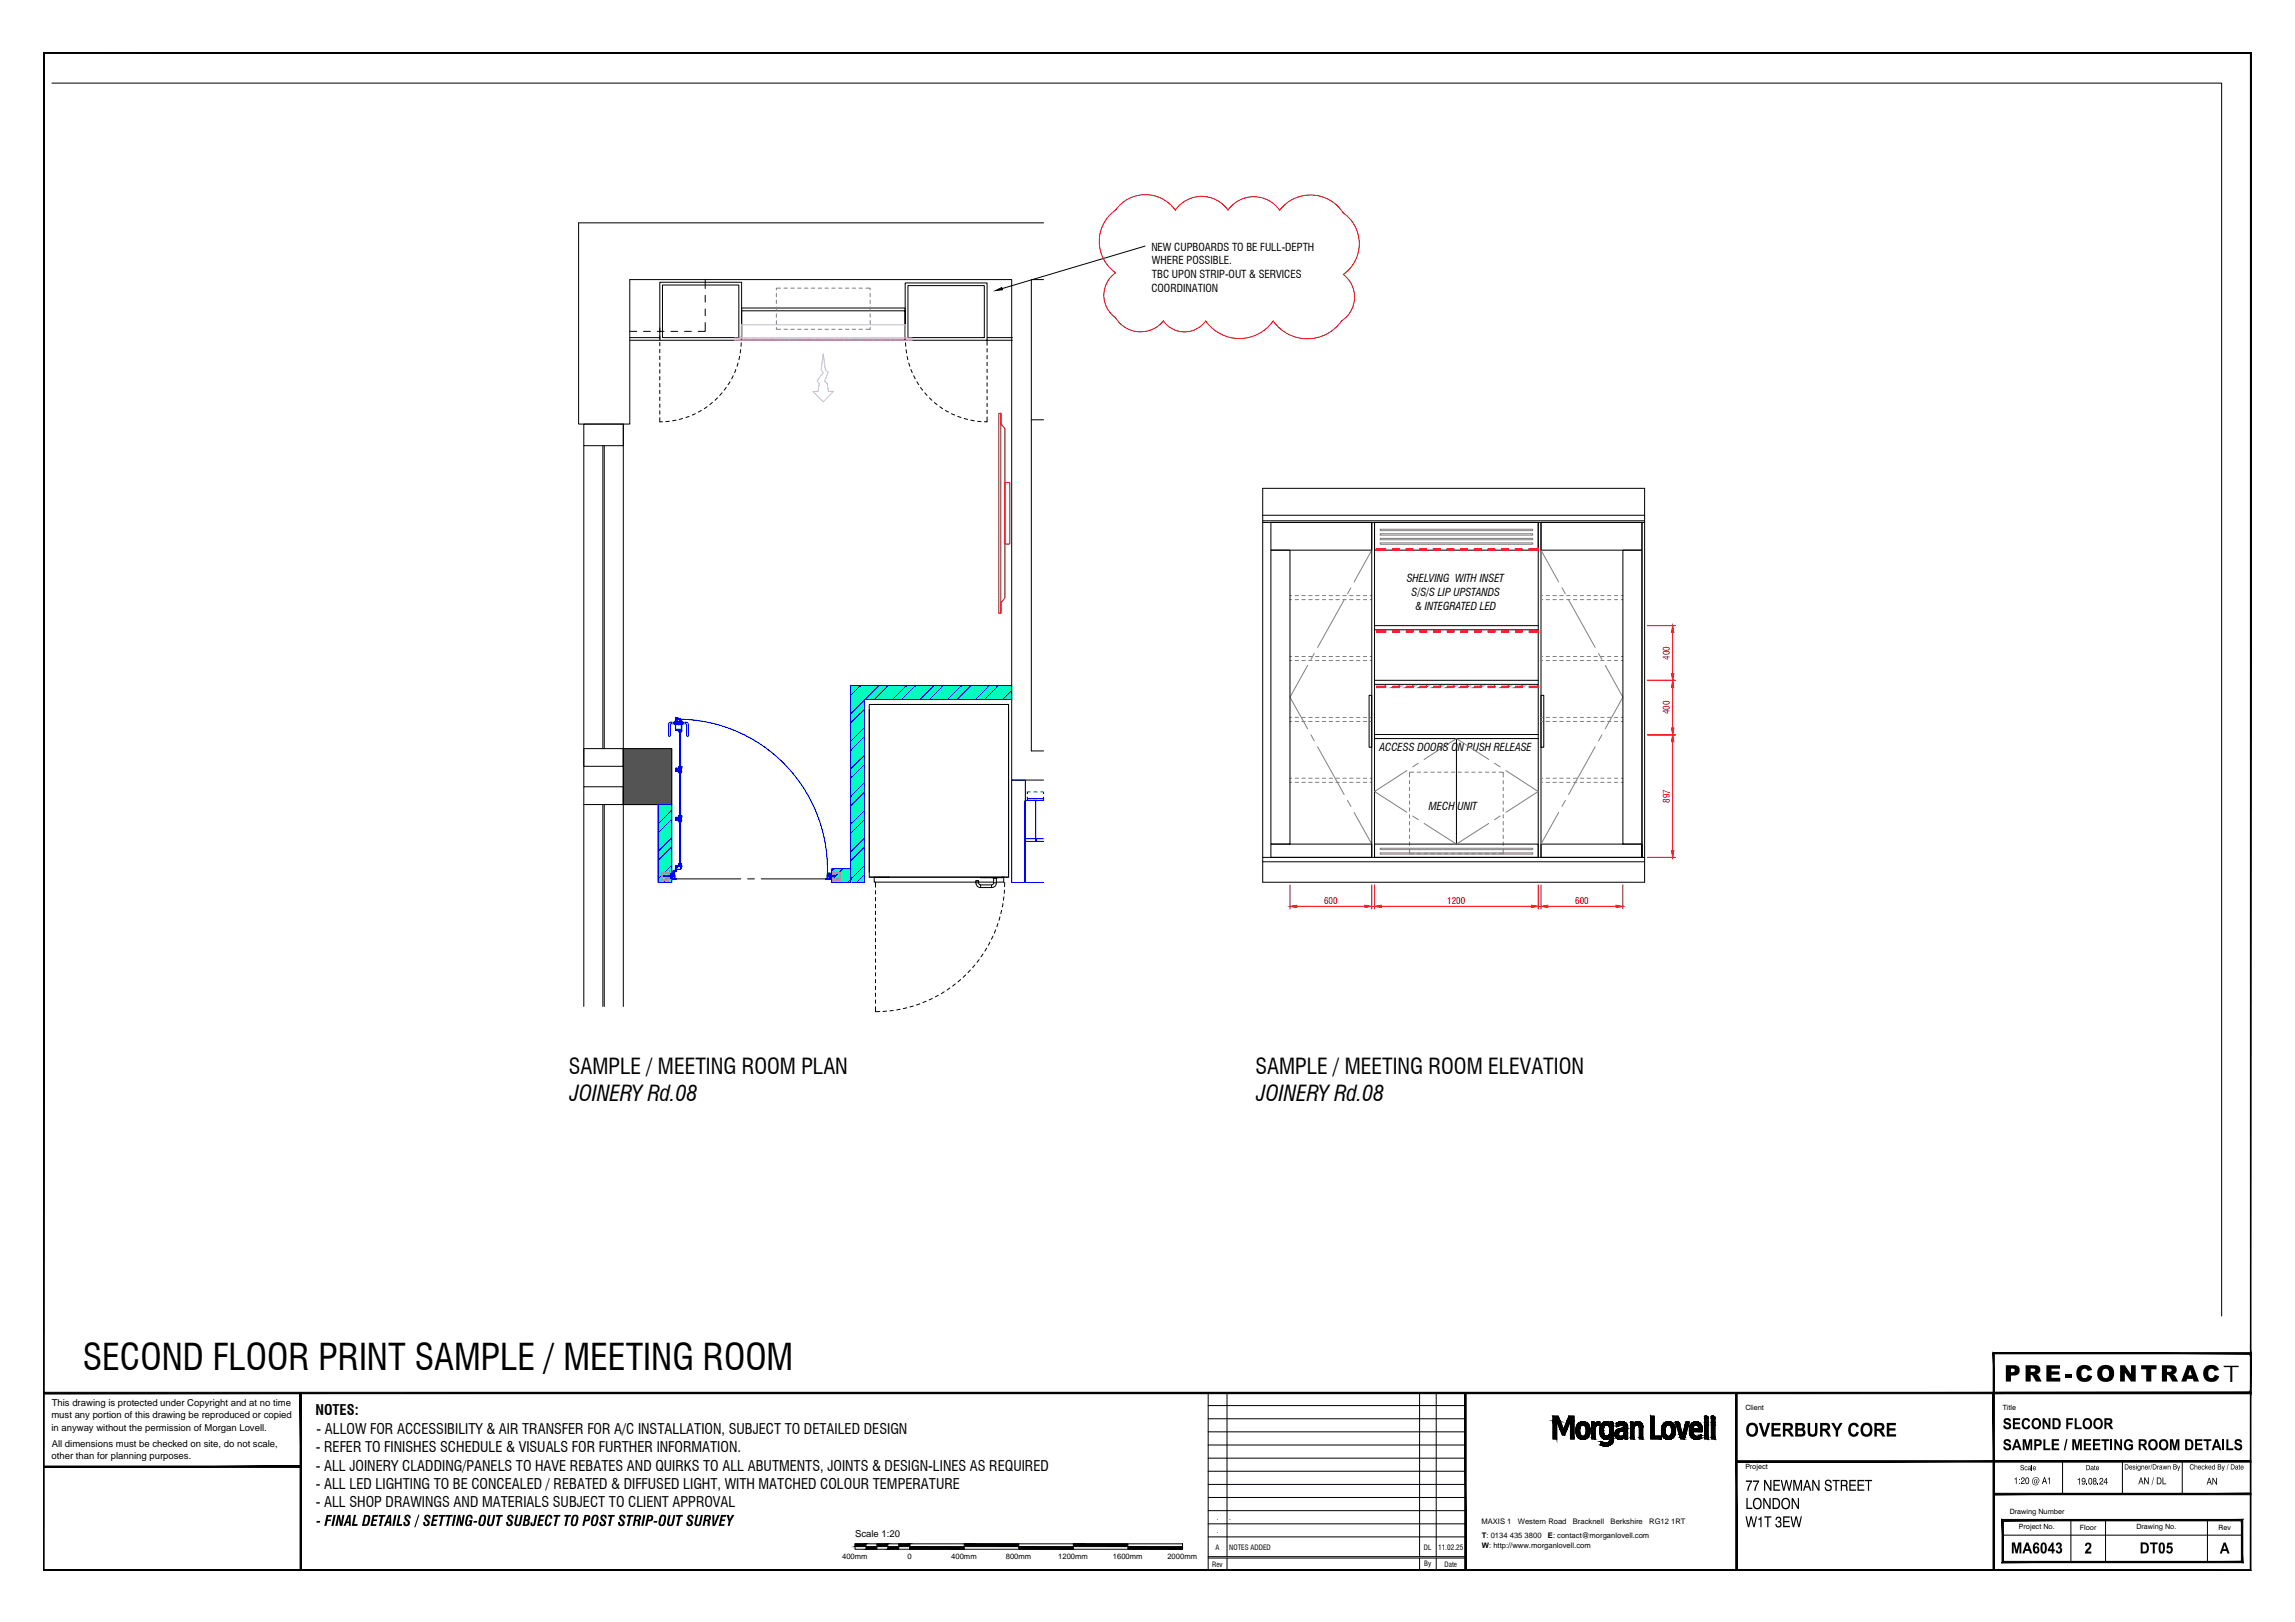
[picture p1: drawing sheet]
<svg xmlns="http://www.w3.org/2000/svg" width="841mm" height="594mm" viewBox="0 0 841 594" stroke-linecap="round" stroke-linejoin="round" font-family="sans-serif">
<defs><g id="words">
<text font-size="13.3" x="30.3" y="501.7">SECOND FLOOR PRINT SAMPLE / MEETING ROOM</text>
<g font-size="8.4">
<text x="734.4" y="506">PRE-CONTRAC</text>
<text x="814.6" y="506">T</text>
</g>
<g font-size="8">
<text x="208.4" y="393.3">SAMPLE / MEETING ROOM PLAN</text>
<text x="460.1" y="393.3">SAMPLE / MEETING ROOM ELEVATION</text>
<text x="208.9" y="403.4">JOINERY Rd.08</text>
<text x="460.5" y="403.4">JOINERY Rd.08</text>
</g>
<text font-size="7.8" x="639.6" y="526.2">OVERBURY CORE</text>
<g font-size="6.7">
<text x="639.6" y="546">77 NEWMAN STREET</text>
<text x="639.6" y="552.7">LONDON</text>
<text x="639.6" y="559.4">W1T 3EW</text>
</g>
<g font-size="6.2">
<text x="733.9" y="523.5">SECOND FLOOR</text>
<text x="733.9" y="531.2">SAMPLE / MEETING ROOM DETAILS</text>
<text x="736.9" y="569">MA6043</text>
<text x="763.8" y="569">2</text>
<text x="784.1" y="569">DT05</text>
<text x="813.5" y="569">A</text>
</g>
<g font-size="5.3">
<text x="115.6" y="518.3">NOTES:</text>
<text x="115.9" y="525.1">- ALLOW FOR ACCESSIBILITY &amp; AIR TRANSFER FOR A/C INSTALLATION, SUBJECT TO DETAILED DESIGN</text>
<text x="115.7" y="531.8">- REFER TO FINISHES SCHEDULE &amp; VISUALS FOR FURTHER INFORMATION.</text>
<text x="115.7" y="538.6">- ALL JOINERY CLADDING/PANELS TO HAVE REBATES AND QUIRKS TO ALL ABUTMENTS, JOINTS &amp; DESIGN-LINES AS REQUIRED</text>
<text x="115.7" y="545.3">- ALL LED LIGHTING TO BE CONCEALED / REBATED &amp; DIFFUSED LIGHT, WITH MATCHED COLOUR TEMPERATURE</text>
<text x="115.7" y="552.1">- ALL SHOP DRAWINGS AND MATERIALS SUBJECT TO CLIENT APPROVAL</text>
<text x="115.9" y="558.9">- FINAL DETAILS / SETTING-OUT SUBJECT TO POST STRIP-OUT SURVEY</text>
</g>
<g font-size="4.2">
<text x="738" y="543.5">1:20 @ A1</text>
<text x="761.1" y="543.7">19.08.24</text>
<text x="783.6" y="543.6">AN / DL</text>
<text x="808.6" y="543.8">AN</text>
</g>
<g font-size="4">
<text x="421.9" y="91.8">NEW CUPBOARDS TO BE FULL-DEPTH</text>
<text x="422.1" y="96.9">WHERE POSSIBLE.</text>
<text x="422.1" y="101.9">TBC UPON STRIP-OUT &amp; SERVICES</text>
<text x="422" y="107">COORDINATION</text>
<text x="515.5" y="213.1">SHELVING WITH INSET</text>
<text x="517.3" y="218.2">S/S/S LIP UPSTANDS</text>
<text x="518.8" y="223.3">&amp; INTEGRATED LED</text>
<text x="505.5" y="275.2">ACCESS DOORS ON PUSH RELEASE</text>
<text x="523.6" y="296.8">MECH UNIT</text>
</g>
<g font-size="3.5">
<text x="19" y="515.1">This drawing is protected under Copyright and at no time</text>
<text x="18.8" y="519.5">must any portion of this drawing be reproduced or copied</text>
<text x="18.8" y="524">in anyway without the permission of Morgan Lovell.</text>
<text x="19" y="530.1">All dimensions must be checked on site, do not scale,</text>
<text x="18.9" y="534.5">other than for planning purposes.</text>
<text x="313.3" y="562.9">Scale 1:20</text>
</g>
<g font-size="3.3" fill="#f00">
<text x="611.9" y="241.6" transform="rotate(-90 611.9 241.6)">400</text>
<text x="611.9" y="261.6" transform="rotate(-90 611.9 261.6)">400</text>
<text x="611.9" y="294.1" transform="rotate(-90 611.9 294.1)">897</text>
<text x="485.2" y="330.9">600</text>
<text x="530.3" y="330.9">1200</text>
<text x="577.2" y="330.9">600</text>
</g>
<g font-size="3.2">
<text x="740.3" y="538.5">Scale</text>
<text x="764.3" y="538.5">Date</text>
<text x="778.5" y="538.2">Designer/Drawn ByChecked By / Date</text>
</g>
<g font-size="2.8">
<text x="542.9" y="558.1">MAXIS 1</text>
<text x="543" y="563.4">T: 0134 435 3800</text>
<text x="556.2" y="558.1">Western Road</text>
<text x="567.3" y="563.4">E: contact@morganlovell.com</text>
<text x="576.4" y="558.1">Bracknell</text>
<text x="590.2" y="558.1">Berkshire</text>
<text x="604.4" y="558.1">RG12 1RT</text>
<text x="543.1" y="566.8">W: http://www.morganlovell.com</text>
<text x="308.6" y="570.9">400mm</text>
<text x="332.5" y="570.9">0</text>
<text x="348.6" y="570.9">400mm</text>
<text x="368.6" y="570.9">800mm</text>
<text x="387.8" y="570.9">1200mm</text>
<text x="407.8" y="570.9">1600mm</text>
<text x="427.8" y="570.9">2000mm</text>
</g>
<g font-size="2.7">
<text x="445.9" y="556.7">.</text>
<text x="450.5" y="556.7">.</text>
<text x="445.9" y="561.5">.</text>
<text x="445.5" y="567.6">A</text>
<text x="450.5" y="567.6">NOTES ADDED</text>
<text x="521.8" y="567.6">DL</text>
<text x="527" y="567.6">11.02.25</text>
<text x="444.2" y="573.8">Rev</text>
<text x="521.9" y="573.5">By</text>
<text x="529.4" y="573.8">Date</text>
</g>
<g font-size="2.6">
<text x="639.6" y="516.3">Client</text>
<text x="733.9" y="516.3">Title</text>
<text x="639.6" y="538.2">Project</text>
<text x="736.5" y="554.4">Drawing Number</text>
<text x="739.8" y="560.1">Project No.</text>
<text x="762.2" y="560.4">Floor</text>
<text x="782.9" y="560.1">Drawing No.</text>
<text x="813" y="560.4">Rev</text>
</g>
</g></defs>
<!-- layer: Gltext -->
<g fill="none" stroke="#000" stroke-width=".37">
<path d="M19 30.4h795.1v451.6M419.6 90.1l-52.4 15.6M465.7 191.3h37v10.2h-37zM502.7 191.3v122.7M503.7 191.3h60v10.2h-60zM503.7 191.3v122.7M563.7 191.3v122.7M564.7 191.3h37v10.2h-37zM564.7 191.3v122.7M601.7 191.3v122.7v-4.8h-37v4.8h37M465.7 201.5h7v107.7h-7zM594.7 201.5h7v107.7h-7z"/>
<path d="M501.7 254.7h1v19h-1zM564.7 254.7h1v19h-1zM533.7 270.5v38.7M465.7 309.2h37v4.8h-37zM503.7 309.2h60v4.8h-60z"/>
</g>
<!-- layer: _Shade-Building -->
<path d="M228.4 274.2l17.8 20.5v-20.5zM228.4 274.2l17.8 20.5h-17.8z" fill="#545454" stroke="#545454" stroke-width=".37"/>
<!-- layer: A-Wall-G -->
<g fill="none" stroke="#00f" stroke-width=".37">
<path d="M311.8 251.2h58.9v5h-53.9v67h-5zM311.8 251.2v.1M311.9 251.2h-.1M315.2 251.2l-3.4 3.4M316.8 256.4l-5 5M316.8 259.8l-5 5M322 251.2l-5 5M325.4 251.2l-5 5M332.1 251.2l-5 5M335.4 251.2l-5 5M342.2 251.2l-5 5M345.6 251.2l-5 5"/>
<path d="M352.3 251.2l-5 5M355.7 251.2l-5 5M362.4 251.2l-5 5M365.7 251.2l-4.9 5M370.7 252.9l-3.2 3.3M316.8 269.8l-5 5.1M316.8 266.5l-5 5M316.8 276.6l-5 5M316.8 280l-5 4.9M241.2 294.7h5v28.5h-5zM241.5 294.7l-.3 .2M246.2 296.7l-5 5"/>
<path d="M316.8 286.7l-5 5M316.8 296.8l-5 5M316.8 290.1l-5 5M370.7 285.7h5v37.5h-5zM376.5 292.6h5.9v.6h-5.9zM376.5 291.9v.7h1.1M377.6 290.1h-1.1v.6M378.8 292.6h1.3M378.8 290.1h1.3M381.3 290.1h1.1v.6M382.4 291.9v.7h-1.1M246.2 316.9l-5 5"/>
<path d="M246.2 306.8l-5 5M246.2 300.1l-5 5M246.2 310.2l-5 5M304.8 318.2h7v5h-7zM305.5 318.2l-.7 .7M308.8 318.2l-4 4M316.8 300.1l-5 5.1M316.8 306.9l-5 5M316.8 317l-6.2 6.2M316.8 310.3l-5 5M246.2 320.3l-3 2.9M316.8 320.4l-2.8 2.8"/>
</g>
<!-- layer: Tea-Point -->
<path d="M375.7 307.2h4v1h-4zM382.4 307.2h-2.8v1h2.8h-2.8v-15h2.8h-6.8v30h6.8" fill="none" stroke="#00f" stroke-width=".37"/>
<!-- layer: Furn -->
<g fill="none" stroke="#000" stroke-width=".37">
<path d="M318.5 258h51.1v63.3h-51.1zM318.5 259.8v59.7M320.3 258h47.5M369.6 259.8v61.5h-51.1M320.4 321.3h5.3M320.8 323.1v1.9M320.8 326.2v1.2M320.8 328.7v1.2M320.8 331.2v1.3M320.8 333.7v1.3M320.8 336.2v1.3M320.8 338.7v1.3"/>
<path d="M325.7 321.4h-5.3v1.7h37.2M357.6 323.3a1.72 1.72 0 0 0 1.8 1.8M357.6 322.7h1M357.6 322.7v.6M357.6 323.3h1M358.6 323.3l.3 .6 .5 .2M358.6 322.7v.6M358.6 323.1h5.5M359.4 321.3v.2h1.6M359.4 325.1h4M359.4 324.1v1M361 321.4l6.2 .1z"/>
<path d="M361 321.3l-1.6 .1M363.4 324.1v1M364 321.5v.2h1.2v-.2M364.1 323.3l-.1 .5-.6 .3h-4M364.1 321.7v1.6M364.1 323.3h1M365.1 323.3a1.65 1.65 0 0 1-1.7 1.8M365.1 321.7v1.6M365.7 338.2l-.4 1.2M366.4 335.8l-.3 1.3M367.1 333.4l-.3 1.2M367.2 321.5l.6-.1v1.7h-2.7"/>
<path d="M367.2 321.3v.1M367.5 331l-.2 1.2M367.8 321.4h-.6M367.8 321.3v.1M367.8 321.3h.1M367.9 328.5l-.2 1.2M368.1 326l-.1 1.2M368.2 323.2l-.1 1.5M320.8 341.2v1.3M320.8 343.7v1.3M320.8 346.2v1.3M320.8 348.7v1.3"/>
<path d="M320.8 351.2v1.3M320.8 353.7v1.3M320.8 356.2v1.3M320.8 358.7v1.3M352 358.8l-.9 .8M353.9 357.1l-.9 .9M355.6 355.3l-.9 .9M357.2 353.4l-.8 1M358.8 351.5l-.8 1M360.2 349.4l-.7 1M361.6 347.3l-.7 1.1M362.8 345.1l-.6 1.1"/>
<path d="M363.9 342.9l-.6 1.1M364.9 340.6l-.5 1.2M320.8 368.7v1.8h1.6M320.8 361.2v1.3M320.8 363.7v1.3M320.8 366.2v1.3M324.9 370.3l-1.3 .2M327.3 370.1l-1.2 .1M329.8 369.7l-1.2 .2M332.3 369.1l-1.3 .3M334.7 368.5l-1.2 .3M337 367.7l-1.1 .4"/>
<path d="M339.4 366.7l-1.2 .5M341.7 365.7l-1.2 .5M343.9 364.5l-1.1 .6M346 363.3l-1 .6M348.1 361.9l-1 .7M350.1 360.4l-1 .7"/>
</g>
<!-- layer: A-Wall-G -->
<g fill="#00ffbf" stroke="#00ffbf" stroke-width=".37">
<path d="M311.8 251.2l5 5h53.9zM311.8 251.2h58.9v5z"/>
<path d="M316.8 256.2l-5 67h5zM311.8 251.2l5 5-5 67z"/>
<path d="M304.8 318.2v5h7zM304.8 318.2h7v5z"/>
<path d="M246.2 294.7l-5 28.5h5zM241.2 294.7h5l-5 28.5z"/>
</g>
<!-- layer: D-Equip -->
<path d="M366.8 151.4h-.8v73.2h.8v-3.7l1.4-1.9v-62l-1.4-1.9v-3.7v73.2M368.2 176.7h1.8v22.6h-1.8z" fill="none" stroke="#a50000" stroke-width=".37"/>
<!-- layer: Joinery -->
<g fill="none" stroke="#000" stroke-width=".37">
<path d="M241.8 103.4h30v21.2h-30zM242.8 104.4h27.9v19.3h-27.9zM271.8 112.8h59.9v11.8h-59.9h59.9v-10.8h-59.9v10.8zM331.7 103.6h30v21h-30zM332.7 104.6h28v19.1h-28zM230.8 124.6h11M230.8 123.7h11M241.8 120.1v1.6M241.8 122.9v1.3M241.8 125.4v1.3M241.8 127.9v1.3M241.8 130.4v1.3"/>
<path d="M241.8 132.9v1.3M241.8 135.4v1.3M241.8 137.9v1.3M267.5 139.8l-.7 1.1M268.7 137.6l-.6 1.1M269.6 135.3l-.4 1.2M270.5 133l-.4 1.2M271 130.5l-.2 1.2M271.4 128.1l-.1 1.2M271.6 125.6v1.2M271.6 123.4v.9M331.8 125.6l.1 1.2"/>
<path d="M331.9 123.4l-.1 .9M332 128.1l.2 1.2M332.4 130.6l.3 1.1M333 133l.4 1.2M333.8 135.3l.5 1.2M334.8 137.6l.6 1.1M336 139.8l.7 1.1M361.7 124.6h9.3M361.7 123.7h9.3M361.7 124.6v1.8M361.7 127.7v1.2M361.7 130.2v1.2"/>
<path d="M361.7 132.7v1.2M361.7 135.2v1.2M361.7 137.7v1.2M241.8 153v1.5h1M241.8 140.4v1.3M241.8 142.9v1.3M241.8 145.4v1.3M241.8 148v1.2M241.8 150.5v1.2M245.3 154.3l-1.3 .1M247.7 153.9l-1.2 .2M250.1 153.3l-1.2 .3"/>
<path d="M252.5 152.5l-1.1 .4M254.8 151.5l-1.1 .5M257 150.3l-1.1 .6M259.1 149l-1 .6M261.1 147.4l-1 .8M262.9 145.7l-.9 .9M264.6 143.9l-.8 .9M266.1 141.9l-.7 1M337.3 141.9l.8 1M338.9 143.9l.8 .9M340.6 145.8l.9 .8M342.4 147.4l1 .8"/>
<path d="M344.4 149l1 .7M346.5 150.3l1.1 .6M348.7 151.5l1.1 .5M351 152.5l1.2 .4M353.3 153.3l1.3 .3M355.8 153.9l1.2 .2M358.3 154.3l1.2 .1M361.7 152.7v1.8h-.9M361.7 140.2v1.2M361.7 142.7v1.2M361.7 145.2v1.2M361.7 147.7v1.2"/>
<path d="M361.7 150.2v1.3"/>
</g>
<!-- layer: _Building-Glazing -->
<path d="M213.9 155.3h14.5v7.9h-14.5zM228.4 155.3v213.3M213.9 163.2v125M220.9 163.2v111M221.4 163.2v111M213.9 274.2h14.5v6.5h-14.5zM213.9 288.2h14.5v6.5h-14.5zM213.9 294.7v73.9M220.9 294.7v73.9M221.4 294.7v73.9" fill="none" stroke="#000" stroke-width=".37"/>
<!-- layer: _Building-Structural -->
<g fill="none" stroke="#000" stroke-width=".37">
<path d="M382.4 81.6h-170.4v73.7h18.8v-52.9h139.9v183.3h11.7M258.4 118.2v3.2h-2.6M258.4 102.4v3.3M258.4 108.2v2.5M258.4 113.2v2.5M382.4 102.4h-4.5v172.6h4.5M230.8 121.4h2.5M235.8 121.4h2.6M240.9 121.4h2.5M245.9 121.4h2.5M250.9 121.4h2.5M377.9 153.8h4.5"/>
<path d="M462.7 178.9h140v144.2h-140zM462.7 191.3h140M228.4 274.2h17.8v20.5h-17.8zM462.7 314h140"/>
</g>
<!-- layer: _New-Doors -->
<g fill="none" stroke="#00f" stroke-width=".37">
<path d="M245 265.5v3.9l.3 .3 .3-.3v-3.9M246.8 264.6v.2M246.8 264.9v.1M247.4 264.2l.1 1.3zM247.4 265.3l-1.6-.2-.2 .4M247.4 264.4l-1.4 .1a.99 .99 0 0 0-1 1M247.5 262.8v1.7M247.6 264.4v.1M247.6 262.8l.2 .1M247.6 267.5h.1M247.6 267.1l2 .1v.8M247.6 267.5h1.1"/>
<path d="M247.6 264.5h2v.8M247.6 265.3l.1 .1M247.6 265.3v-.7v2.5h2M247.6 264.5l-.1 2.6M247.6 264.5v.8M247.6 262.8l.1 1.1 .1-.5h1.6M247.6 263.4l.2 .1M247.6 262.8l.4 .6-.3 .4zM247.6 262.8h.1M247.6 262.9l.1 .1M247.6 263.7h.2M247.7 267.2l-.2 .3"/>
<path d="M247.7 262.8h-.1M247.7 263.1l.2 .3M247.7 265.4l.2-.4h1.5v.4M247.8 267.2h.1M247.8 263.7h.1M247.8 262.8l-.2 .1M247.8 263.5l-.1 .2M247.8 267.2h1M247.8 263.4h.1M247.8 267.3h1v.7v-.5h-1.2zM247.8 265l-.1 .4M247.8 262.9l-.2 .5"/>
<path d="M247.8 265h1.7M247.8 262.9v.1M247.8 263.3l-.1 .4M247.9 263.3v.1M247.9 263.4h.1M248.1 263.3h1M248.1 263.2v.1M248.2 263.4h.8v2.1h-.8zM248.3 263.3v-.4l.1 .4M248.4 262.9l.5 .4M248.8 264.2l.1 1.3zM248.8 267.2l.1 .9-.2-.6"/>
<path d="M248.9 267.9h.1M248.9 267.5h.1M248.9 267.5l.1 .4zM248.9 267.5v.4M248.9 267.5v.4l.1-.3M249 267.5h.1M249 267.5h.4v13.9h-.4zM249 267.5v.4M249.1 263.2l-1 .1M249.2 272.1l.1 .4zM249.3 272.2h.1M249.3 272.3h.1"/>
<path d="M249.2 272.4l.1 .1M249.4 263.4h.4M249.4 263.4l.1 .1M249.4 263.9h.3v1.4v-.8M249.4 263.5v.4h.4M249.4 265.5h.3v2.5l-.1-.9M249.4 265v.4h.3M249.4 263.9v-.4h-1.5l-.2 .4-.1-1.1v1.7h2M249.5 267.5v.4M249.5 267.5l.1 .3M249.6 267.5h.1M249.6 267.5v.4v-.3"/>
<path d="M249.6 264.4h.1M249.6 265.3l.1 .1M249.6 264.4l.1 .1M249.7 264.5h.1M249.7 265.4l.1 .1M249.8 264.2l.1 1.3zM249.8 263.9l-.1 1.5M249.8 265.5l-.2 2.5M249.8 264l.1 3.9zM249.8 263.4l1.4 .1M249.9 265.3l1.6-.2 .2 .4M249.9 264.4l1.4 .1a.99 .99 0 0 1 1 1"/>
<path d="M250.4 264.6v.2M250.4 264.9v.1M251.3 263.5h.8M251.7 265.5v3.9l.3 .3 .3-.3M252.2 263.5l.2 .1M252.3 265.5v4M252.5 263.6h.3M252.9 263.6h.2M253.2 263.6l.1 .1M253.4 263.7h.4M253.9 263.7h.1M254.1 263.7l.4 .1"/>
<path d="M254.6 263.8h.1M254.8 263.8h.4M255.3 263.9h.4M255.8 263.9h.1M256 263.9l.1 .1M256.2 264h.2M256.5 264l.2 .1M256.7 264.1h.2M256.9 264.1l.4 .1M257.4 264.2h.2M257.7 264.2h.1M257.9 264.2l.1 .1"/>
<path d="M258.1 264.3h.2M258.3 264.3l.2 .1M258.6 264.4h.1M258.8 264.4l.2 .1M259.1 264.5h.1M259.3 264.5l.1 .1M259.5 264.6h.2M259.7 264.6l.2 .1M260 264.7h.1M260.2 264.8h.4M260.7 264.8l.1 .1M260.9 264.9h.2"/>
<path d="M261.1 264.9l.2 .1M261.4 265h.1M261.6 265l.2 .1M261.9 265.1h.1M262.1 265.2l.4 .1M262.5 265.3h.2M262.7 265.3l.2 .1M263 265.4l.1 .1M263.2 265.5h.2M263.5 265.6h.1M263.7 265.6l.4 .1M264.1 265.7l.2 .1"/>
<path d="M264.4 265.8l.1 .1M264.6 265.9h.1M264.8 266h.2M265 266l.2 .1M265.3 266.1h.1M265.5 266.2h.1M265.7 266.3h.2M266 266.3l.1 .1M266.2 266.4h.1M266.4 266.5h.2M266.6 266.6h.2M266.9 266.7h.1"/>
<path d="M267.1 266.7l.1 .1M267.3 266.8l.4 .2M267.7 267h.2M268 267.1l.3 .1M268.4 267.3h.1M268.6 267.3l.2 .1M268.8 267.4l.4 .1M269.3 267.6h.1M269.5 267.7l.1 .1M269.7 267.8l.4 .1M270.2 268h.1M270.4 268.1h.1"/>
<path d="M270.6 268.1l.1 .1M270.8 268.3h.2M271 268.4l.4 .1M271.5 268.6l.3 .1M271.9 268.8l.4 .1M272.3 268.9l.2 .1M272.6 269.1h.1M272.8 269.2h.1M273 269.3h.1M273.2 269.4l.1 .1M273.4 269.5l.4 .2M273.8 269.7l.4 .2"/>
<path d="M274.2 270h.2M274.4 270l.2 .1M274.6 270.2l.6 .3M275.3 270.5l.1 .1M275.5 270.6l.1 .1M275.7 270.7l.1 .1M275.9 270.8l.1 .1M276.1 271l.2 .1M276.3 271.1l.2 .1M276.5 271.2l.1 .1M276.7 271.4h.1M276.9 271.5l.2 .1"/>
<path d="M277.1 271.6l.2 .1M277.3 271.7l.4 .2M277.7 272h.2M277.9 272.1l.2 .1M278.2 272.2l.3 .3M278.5 272.5l.2 .1M278.7 272.6l.3 .2M279.1 272.9l.2 .1M279.3 273.1h.2M279.5 273.2l.1 .1M279.7 273.3l.5 .3M280.3 273.7l.1 .1"/>
<path d="M280.5 273.9h.1M280.7 274l.1 .1M280.9 274.1l.1 .1M281.1 274.3l.1 .1M281.2 274.4l.2 .1M281.5 274.6l.3 .2M281.8 274.9l.5 .4M282.4 275.3l.3 .2M282.8 275.6l.1 .1M282.9 275.7l.3 .3M283.3 276.1h.1M283.5 276.2l.3 .2"/>
<path d="M283.9 276.5l.3 .3M284.2 276.8l.1 .1M284.4 276.9l.1 .2M284.6 277.1l.1 .1M284.8 277.3l.3 .2M285.1 277.6l.1 .1M285.3 277.7l.1 .2M285.5 277.9l.1 .1M285.7 278.1v.1M285.8 278.3l.3 .2M286.2 278.6l.8 .8M287 279.4l.6 .6"/>
<path d="M247.5 281.8l.1 .4h2v.8M247.5 281.4v.1M247.6 282.5h.1M247.6 281.4h.1M247.6 281.5h.1M247.6 281.5l.1 .2M247.6 282.5h1.1M247.6 281.3h1.1M247.6 299.4h1.2v-.5v.7h-1zM247.6 282.4l1.2-.2v.8v-.5zM247.7 282.2l-.1 .2M247.8 282.2h.1"/>
<path d="M247.8 281.7h.1M247.8 282.2h1M247.8 281.7h1M248.7 299.3l-1.2 .2 1.3 .2M248.7 298.8v.5M248.7 281.3l.2-.5-.1 .9M248.7 298.8h.1M248.8 281.3l-.1 .1M248.8 281.3v-.4v.7l-1.2-.2h1.1M248.8 282.2h.1M248.8 298.8h.1M248.9 298.8v.8"/>
<path d="M248.9 299.4h.1M248.9 299l.1 .4zM248.9 282.2l-.1 .8-.1-.5M248.9 282.9h.1M248.9 282.5h.1M248.9 282.5l.1 .4zM248.9 281.4h.1M248.9 281l.1 .4zM248.9 299l.1 .2M248.9 282.5l.1 .2M248.9 282.6v.3M248.9 281.3h.1"/>
<path d="M248.9 281.1v.2zM249 299h.1M249 281h.1M249 282.5h.1M249 281.4h.1M249 299v.4M249 299.1v.2M249 299.2l-.1 .1M249 299.3l-.1 .1M249 282.5v.3l-.1-.1M249 282.6l-.1 .2M249 281v.4"/>
<path d="M249.2 289.9l.1 .4zM249.2 290.1v.1M249.2 290.2h.1M249.3 290h-.1M249.4 299.4h.1M249.4 299l.2 .4zM249.4 281.4h.1M249.4 281l.2 .4zM249.4 299.3l-.4 .1M249.4 299.3v-16.8h-.4v16.9M249.4 299v.3M249.4 282.7l.1 .2"/>
<path d="M249.4 281.3l.1 .1M249.4 281.1v.3M249.5 281l-.1 .3M249.5 282.5l-.1 .4 .2-.2M249.6 299.8h-2v.3h2M249.6 298.9v.8l-2.1 .1 .1 .3h2v.8M249.6 299h.1M249.6 299.4h.1M249.6 281.8h-2v.3h2M249.6 280.9v.8h-2M249.6 282.5h.1M249.6 282.7l-.2-.2 .2 .4-.1-.4-.1 .3"/>
<path d="M249.6 281h.1M249.6 281.4h.1M249.6 299v.4M249.6 299.3l-.1-.3-.1 .3M249.6 282.5l-.2 .2M249.6 281v.4M249.6 282.1l.1 .9M249.6 299.7l.1-.8v2M249.6 281.8l.1-.9v2.1M249.6 298.9h.2M249.6 280.9h.2M249.8 298.9l-.2 2"/>
<path d="M249.8 298.9h.1M249.8 280.9l-.2 2.1M249.8 280.9h.1M287.7 280.1l.4 .4M288.2 280.6l.1 .1M288.3 280.8l.3 .3M288.7 281.1l.3 .3M289 281.5l.1 .1M289.2 281.6v.2M289.3 281.8l.1 .1M289.5 282l.1 .1M289.6 282.2l.1 .1"/>
<path d="M289.8 282.4l.3 .3M290.1 282.7l.1 .1M290.2 282.9l.2 .1M290.4 283.1l.2 .3M290.7 283.5h.1M290.9 283.6v.2M291 283.8l.2 .3M291.3 284.2l.1 .1M291.5 284.4v.1M291.6 284.6l.1 .1M291.7 284.7l.1 .2M291.9 284.9l.2 .3"/>
<path d="M292.2 285.3l.1 .2M292.3 285.5l.1 .1M292.5 285.7l.2 .3M292.7 286.1l.1 .1M292.9 286.3l.1 .1M293 286.5l.1 .1M293.2 286.6l.1 .2M293.3 286.9l.1 .1M293.4 287.1l.3 .3M293.7 287.4l.1 .2M293.8 287.7l.1 .1M293.9 287.8l.1 .2"/>
<path d="M294.1 288l.1 .2M294.2 288.2l.3 .4M294.5 288.6l.1 .2M294.6 288.8l.1 .2M294.8 289.1l.2 .2M295 289.4l.1 .2M295.1 289.6l.1 .2M295.3 289.9v.1M295.3 290.1l.4 .5M295.7 290.7l.1 .1M295.9 290.9v.1M296 291.1l.1 .1"/>
<path d="M296.1 291.3v.1M296.2 291.5l.1 .1M296.3 291.7l.1 .1M296.4 291.9l.2 .4M296.7 292.3l.6 1.2M297.3 293.6l.1 .2M297.4 293.8l.1 .2M297.5 294l.1 .2M297.6 294.2l.1 .2M297.8 294.4l.1 .4M298 294.9v.1M298.1 295.1l.1 .3"/>
<path d="M298.3 295.5v.2M298.4 295.7v.2M298.4 296l.1 .1M298.5 296.2l.1 .1M298.6 296.4l.1 .1M298.7 296.6l.1 .2M298.8 296.8l.1 .2M298.9 297.1l.1 .1M299 297.3l.1 .1M299.1 297.5l.1 .1M299.2 297.7v.2M299.3 297.9v.2"/>
<path d="M299.4 298.2l.1 .3M299.5 298.6l.1 .1M299.6 298.8l.1 .2M299.7 299l.1 .4M299.9 299.5v.1M300 299.7v.1M300 299.9l.2 .4M246.2 319.9v2.1M246.2 319.8l.7-.1-.1 .2M246.2 319.8h.1M246.5 319.3v.5l.6-.2M246.5 319.5l.1 .3h-.4z"/>
<path d="M246.8 319.8h.1M246.8 319.9v.2l.5 .1v1.4M246.8 319.2l.2 .1zM247 318.8l.5 .1-.2 .5M247.2 318.8l.3-.2v.3zM247.5 317.4l-.1 1.8 .2-.1M247.5 300.4l1.2 .1M247.6 317.1h.1M247.6 317.1l1.2 .2M247.6 300.4h.1M247.6 317h1.2v-.5v.8h-1zM247.6 318.3l.1 .1"/>
<path d="M247.6 318.2l.2 .2M247.6 318.1l.4 .4-.3 .1v.5zM247.6 318.1l.2 .3M247.6 318.6v.3M247.6 318.9h.1M247.6 319h.1M247.7 319l-.1 .1M247.7 318.4l.1 .2M247.7 318.1l-.1 .1M247.7 319.1h.1M247.8 318.1v.1M247.8 319h.1"/>
<path d="M247.8 318.4l-.1 .2M247.8 318.5h.1M247.8 318.4h.1M247.8 300.2h1v.7v-.5h-1.2zM247.8 318.9v.1M247.8 318.5l-.2 .2M247.8 318.9h.1M247.8 318.9l-.2 .1M248 317h.3l-.1 .8h-.2zM248 317h.3M248.7 317l-1.2 .1M248.7 316.5v.5"/>
<path d="M248.7 300.5v.5M248.7 316.5h.1M248.7 301h.1M248.7 316.4h.1M248.8 300.1l-1.2 .3M248.8 300.1l.1 .1M248.8 316.5h.1M248.8 301h.1M248.9 316.5l-.1 .8M248.9 317h.1M248.9 316.6l.1 .4zM248.9 300.4h.1"/>
<path d="M248.9 300.4l.1 .5zM248.9 300.2v.8M248.9 316.7l.1 .1M248.9 300.4v.4M248.9 316.6v.4l.1-.3M249 316.6v.1M249 300.4h.1M249 300.4h.4v16.6M249 316.7v.3M249 300.6v.2M249 300.4v16.6M249.2 307.7l.1 .4z"/>
<path d="M249.3 307.8h.1M249.2 307.9l.1 .1M249.2 308l.1 .1M249.2 307.9h.1M249.2 308h.1M249.4 317h.1M249.4 316.6l.2 .4zM249.4 317h-.4M249.4 316.9l.1-.3-.1 .3M249.4 316.7v.3M249.4 300.6l.2 .2v-.2M249.5 318.4h-1.7l-.1-.4-.1 1.1"/>
<path d="M249.5 300.4l-.1 .3M249.6 317.4h-2v1.7l.1-1.2 .2 .5h1.5v-.5M249.6 316.5v.8l-2 .1M249.6 317h.1M249.6 300.4h.1M249.6 300.5l-.2-.1v.5v-.5v.4l.2-.1M249.6 316.7v.3M249.6 316.6v.1M249.6 300.1l.1 .8M249.6 316.5l.2 1.4-.4 .1v.4M249.7 317.3l-.1 .1M249.7 317.3v-.8v1.4h-.3"/>
<path d="M249.7 317.4h.1M300.2 300.4l.1 .1M300.3 300.6v.2M300.3 300.8l.1 .2M300.4 301.1l.1 .1M300.5 301.3l.1 .2M300.6 301.5v.2M300.6 301.8l.1 .1M300.7 302l.1 .1M300.8 302.2l.1 .4M300.9 302.6l.1 .2M301 302.9l.1 .4"/>
<path d="M301.1 303.3l.1 .2M301.2 303.6v.1M301.3 303.8v.2M301.3 304l.1 .2M301.4 304.2v.2M301.4 304.5l.1 .1M301.5 304.7v.2M301.6 305v.1M301.6 305.2l.1 .4M301.7 305.6l.1 .2M301.8 305.9v.1M301.9 306.1v.4"/>
<path d="M301.9 306.6l.1 .1M302 306.8l.1 .4M302.1 307.3l.1 .6M302.2 308v.1M302.3 308.2v.2M302.3 308.4l.2 .9M302.5 309.4v.1M302.5 309.6v.2M302.5 309.8l.1 .2M302.6 310.1v.1M302.6 310.3v.2M302.7 310.6v.3"/>
<path d="M302.7 311l.1 .2M302.8 311.3v.1M302.8 311.5v.2M302.8 311.7l.1 1.1M303 312.9v.9M303.1 313.9v.8M303.1 314.8v.2M303.1 315l.1 1.9M303.2 316.9v2.8M303.2 319.8v.2M304.2 319.8h-.5l-.1 .3-.4 .1M304.3 319.8h.1"/>
<path d="M304.3 319.9v2.1M243.1 320.9h.5M243.1 320.8h4l.2 .4v-.6l-.2 .2M243.1 321.1h4M243.8 320.9h.6M244.5 320.9h.6M245.3 320.9h.6M245.9 320.2h.3v1.4h-.3zM245.9 320.2l.3 1.4M245.9 321.7h.2M245.9 321.7h.2zM245.9 321.6h.2"/>
<path d="M246 320.9h.6M246.1 320h-.2l.2 .1-.2 1.5M246.2 322h.1M246.2 322h1.6M246.7 321.8h.1M246.8 321.8l.1 .1M246.8 320.9h.5M246.9 321.6h.3v-1.4l-1-.3v2.1h1.6h-.9M246.9 321.8l.4-.2 .6 .3zM246.9 321.9h.9M246.9 321.7h.3M246.9 321.7l-.1 .1"/>
<path d="M246.9 321.6l-.1 .2M247 321.8h.3M247 321.7l.1 .1M247 321.7v.1M247 321.8h.2M247.1 321.8h.1M247.2 321.7l.1 .2M247.2 320.6v.6M247.2 321.7l-.1 .1M247.3 321.6l-.1 .1M247.3 321.6v.3M247.3 321.6v.1"/>
<path d="M247.3 321.7l.4 .2M247.4 321.8l-.1 .1M247.6 321.9h.2M247.7 321.7l.2 .3M247.7 321.7v.1M247.8 321.8h.1M247.9 321.8l-.1 .1M302.5 321.9l.6-.3 .5 .2zM302.6 321.9h.9M302.6 321.8l.1 .1M302.6 321.9l1.6 .1M302.6 321.7v.2"/>
<path d="M302.6 321.7l.1 .1M302.6 321.9h.1M302.7 321.7h.1M302.8 321.9h.1M302.9 321.8l-.1 .1M303.1 321.8h.2M303.1 320.9h.4M303.1 321.6h.1M303.2 320.6l.1 .2M303.2 320v1.2l.1-.4h2.9M303.2 320.2v1.4M303.2 321.7l-.3 .1"/>
<path d="M303.2 321.8h-.2M303.2 321.6v.1M303.2 321.6l.1 .1M303.2 321.7h.1M303.2 320.6v.6M303.3 321.8h.2l-.4 .1M303.3 321.1h2.9M303.3 321.8l.2 .1M303.4 321.7v.1M303.5 321.8v.1M303.5 321.8l-.1 .1M303.5 321.6l.2 .2"/>
<path d="M303.5 321.7v.2M303.6 320.9h.6M303.6 320.2h-.3v1.4h.2M303.7 320.2v-.3h.5v2.1h-1.6h.9M303.7 321.8l-.2 .1M303.7 321.8h.1M304.2 322h.1M304.3 320.2h.2v1.4h-.2zM304.3 321.7h.2zM304.3 320h.2l-.2 .1h.2h-.2l.2 1.5M304.3 322h.1M304.4 320.9h.6"/>
<path d="M304.5 320.2l-.2 1.4M304.5 321.7h-.2M304.5 321.6h-.2M305.1 320.9h.6M305.9 320.9h.4"/>
<circle cx="246.9" cy="319.2" r=".15"/>
<circle cx="246.9" cy="319.2" r=".28"/>
<circle cx="246.9" cy="319.2" r=".44"/>
</g>
<g fill="#f0f" stroke="#f0f" stroke-width=".37">
<path d="M305.4 322.2h2.5z"/>
<path d="M305.3 320.9h.2zM305.3 321.1l.2-.2z"/>
<path d="M305.4 319.6h2.5zM305.4 319.6h2.5zM305.4 319.6h2.5zM305.4 319.6h2.5z"/>
<path d="M305.4 319.6h2.5zM305.3 319.6h2.6zM305.3 319.6h2.7z"/>
<path d="M305.3 319.6h2.6zM305.3 319.6h2.7zM305.3 319.6h2.7zM305.3 319.6h2.7zM305.3 319.6h2.7z"/>
<path d="M305.3 319.6h2.7zM305.3 319.7l2.7-.1zM305.3 319.7h2.7zM305.3 319.7h2.7zM305.3 319.7h2.7zM305.3 319.7h2.7z"/>
<path d="M305.3 319.7h2.7zM305.3 319.8l2.7-.1z"/>
<path d="M305.3 319.8h.2l-.2 1zM305.5 319.8l-.2 1h.2z"/>
<path d="M305.3 321.1h.2l-.2 1zM305.5 321.1l-.2 1h.2z"/>
<path d="M307.8 319.8v2.3zM308 319.8l-.2 2.3z"/>
<path d="M305.3 322.1h2.7zM305.3 322.2l2.7-.1z"/>
<path d="M305.3 322.2h2.7zM305.3 322.2h2.7zM305.3 322.2h2.7zM305.3 322.2h2.7z"/>
<path d="M305.3 322.2h2.7zM305.3 322.2h2.7z"/>
<path d="M305.3 322.2h2.7zM305.3 322.2h2.7zM305.3 322.2h2.7zM305.3 322.2h2.7z"/>
<path d="M305.3 322.2h2.7zM305.3 322.2h2.7z"/>
<path d="M305.4 322.2h2.5zM305.4 322.2h2.5zM305.4 322.2h2.5zM305.4 322.2h2.5zM305.3 322.2h2.6z"/>
<path d="M305.3 320.8h.2zM305.3 320.9l.2-.1z"/>
<path d="M244.9 320.9h.2zM244.9 321.1l.2-.2z"/>
<path d="M242.5 319.6h2.6zM242.5 319.6h2.6zM242.5 319.6h2.6zM242.5 319.6h2.6z"/>
<path d="M242.5 319.6h2.6zM242.5 319.6h2.6z"/>
<path d="M242.5 319.6h2.6zM242.5 319.6h2.6zM242.5 319.6h2.6zM242.5 319.6h2.6zM242.5 319.6h2.6zM242.5 319.6h2.6z"/>
<path d="M242.5 319.6h2.6zM242.5 319.7l2.6-.1zM242.5 319.7h2.6zM242.5 319.7h2.6z"/>
<path d="M242.5 319.7h2.6zM242.5 319.7h2.6z"/>
<path d="M242.5 319.7h2.6zM242.5 319.8l2.6-.1z"/>
<path d="M244.9 319.8h.2l-.2 1zM245.1 319.8l-.2 1h.2z"/>
<path d="M242.5 319.8v2.3zM242.6 319.8l-.1 2.3z"/>
<path d="M244.9 321.1h.2l-.2 1zM245.1 321.1l-.2 1h.2z"/>
<path d="M242.5 322.1h2.6zM242.5 322.2l2.6-.1z"/>
<path d="M242.5 322.2h2.6zM242.5 322.2h2.6zM242.5 322.2h2.6zM242.5 322.2h2.6zM242.5 322.2h2.6zM242.5 322.2h2.6z"/>
<path d="M242.5 322.2h2.6zM242.5 322.2h2.6zM242.5 322.2h2.6zM242.5 322.2h2.6z"/>
<path d="M242.5 322.2h2.6zM242.5 322.2h2.6z"/>
<path d="M242.5 322.2h2.6zM242.5 322.2h2.6zM242.5 322.2h2.6zM242.5 322.2h2.6zM242.5 322.2h2.6zM242.5 322.2h2.6z"/>
<path d="M244.9 320.8h.2zM244.9 320.9l.2-.1z"/>
</g>
<path d="M242.5 319.6h2.6v2.6h-2.6zM242.6 319.8h2.3v2.3h-2.3zM305.3 319.7v2.5M305.4 319.6h2.6l-.1 2.6h-2.5M305.4 319.6h-.1M305.5 319.8h2.3v2.3h-2.3zM305.3 322.1l.1 .1" fill="none" stroke="#f0f" stroke-width=".37"/>
<!-- layer: Fcover -->
<path d="M247.8 321.9h23.7M274 321.9h2.5M279 321.9h23.6" fill="none" stroke="#000" stroke-width=".37"/>
<!-- layer: ACL_PRIM DUCT -->
<g fill="none" stroke="#bf7fff" stroke-width=".37">
<path d="M271.7 119h60v4.9h-60zM271.7 119v4.9h-2.5v.7h65v-.7h-2.5v-4.9M269.2 123.9h65v.7h-65zM269.6 123.9l-.4 .4M273 123.9l-.8 .7M276.4 123.9l-.8 .7M279.7 123.9l-.7 .7M283.1 123.9l-.8 .7M286.5 123.9l-.8 .7M289.8 123.9l-.7 .7M293.2 123.9l-.7 .7M296.6 123.9l-.8 .7"/>
<path d="M300 123.9l-.8 .7M301.7 129.6l.8 5.8 1 .9-1.3 3.4 1 .8 .4 2.9h1.8l-3.7 3.8-3.8-3.8h1.9l.4-2.9-.7-1.1 2.2-2.9-.8-1.1zM303.3 123.9l-.8 .7M306.7 123.9l-.8 .7M310 123.9l-.7 .7M313.4 123.9l-.7 .7M316.8 123.9l-.8 .7M320.2 123.9l-.8 .7M323.5 123.9l-.7 .7M326.9 123.9l-.8 .7M330.2 123.9l-.7 .7M333.6 123.9l-.7 .7"/>
</g>
<!-- layer: 0 -->
<path d="M462.7 190.8h140M462.7 188.7h140M503.7 230.7h60M503.7 229.2h60M503.7 250.7h60M503.7 249.2h60M503.7 270.5h60M503.7 269h60M462.7 315.6h140" fill="none" stroke="#000" stroke-width=".37"/>
<!-- layer: Gltext -->
<g fill="none" stroke="#808080" stroke-width=".37">
<path d="M284.5 119.9v.7h1.6M284.5 107.4v1.3M284.5 109.9v1.3M284.5 112.4v1.3M284.5 114.9v1.3M284.5 117.4v1.3M286.1 105.5h-1.6v.7M287.3 105.5h1.3M289.8 105.5h1.3M292.3 105.5h1.3M294.8 105.5h1.3M297.3 105.5h1.3"/>
<path d="M299.8 105.5h1.3M302.3 105.5h1.3M304.8 105.5h1.3M307.3 105.5h1.3M309.8 105.5h1.3M312.3 105.5h1.2M314.8 105.5h1.2M317.3 105.5h1.6v.7M318.9 107.4v1.3M318.9 109.9v1.3M318.9 112.4v1.3M318.9 114.9v1.3"/>
<path d="M318.9 117.4v1.3M318.9 119.9v.7h-1.6M287.3 120.6h1.3M289.8 120.6h1.3M292.3 120.6h1.3M294.8 120.6h1.3M297.3 120.6h1.3M299.8 120.6h1.3M302.3 120.6h1.3M304.8 120.6h1.3M307.3 120.6h1.3M309.8 120.6h1.3"/>
<path d="M312.3 120.6h1.2M314.8 120.6h1.2M472.7 219.6h.6M472.7 218.1h.6M474.6 219.6h1.3M474.6 218.1h1.3M477.1 219.6h1.3M477.1 218.1h1.3M479.6 219.6h1.3M479.6 218.1h1.3M482.1 219.6h1.2M482.1 218.1h1.2"/>
<path d="M484.6 219.6h1.2M484.6 218.1h1.2M487.1 219.6h1.2M487.1 218.1h1.2M489.6 219.6h1.2M489.6 218.1h1.2M492.1 219.6h1.2M492.1 218.1h1.2M492.6 219.7l-9.8 17.5M494.6 219.6h1.2M494.6 218.1h1.2M495 215.3l-1.2 2.2"/>
<path d="M497.1 219.6h1.2M497.1 218.1h1.2M499.6 219.6h1.2M499.6 218.1h1.2M502.1 219.6h.6M502.1 218.1h.6M502.7 201.5l-6.5 11.6M564.7 201.5l6.5 11.6M564.7 219.6h.6M564.7 218.1h.6M566.6 219.6h1.2M566.6 218.1h1.2"/>
<path d="M569.1 219.6h1.2M569.1 218.1h1.2M571.6 219.6h1.2M571.6 218.1h1.2M572.4 215.3l1.2 2.2M574.1 219.6h1.2M574.1 218.1h1.2M574.8 219.7l9.8 17.5M576.6 219.6h1.2M576.6 218.1h1.2M579.1 219.6h1.2M579.1 218.1h1.2"/>
<path d="M581.6 219.6h1.2M581.6 218.1h1.2M584.1 219.6h1.2M584.1 218.1h1.2M586.6 219.6h1.2M586.6 218.1h1.2M589.1 219.6h1.2M589.1 218.1h1.2M591.6 219.6h1.2M591.6 218.1h1.2M594.1 219.6h.6M594.1 218.1h.6"/>
<path d="M481.6 239.4l-1.2 2.1M585.8 239.4l1.2 2.1M472.7 241.9h.6M472.7 240.5h.6M474.6 241.9h1.3M474.6 240.5h1.3M477.1 241.9h1.3M477.1 240.5h1.3M479.2 243.7l-6.5 11.7 6.5 11.6M479.6 241.9h1.3M479.6 240.5h1.3M482.1 241.9h1.2"/>
<path d="M482.1 240.5h1.2M484.6 241.9h1.2M484.6 240.5h1.2M487.1 241.9h1.2M487.1 240.5h1.2M489.6 241.9h1.2M489.6 240.5h1.2M492.1 241.9h1.2M492.1 240.5h1.2M494.6 241.9h1.2M494.6 240.5h1.2M497.1 241.9h1.2"/>
<path d="M497.1 240.5h1.2M499.6 241.9h1.2M499.6 240.5h1.2M502.1 241.9h.6M502.1 240.5h.6M564.7 241.9h.6M564.7 240.5h.6M566.6 241.9h1.2M566.6 240.5h1.2M569.1 241.9h1.2M569.1 240.5h1.2M571.6 241.9h1.2"/>
<path d="M571.6 240.5h1.2M574.1 241.9h1.2M574.1 240.5h1.2M576.6 241.9h1.2M576.6 240.5h1.2M579.1 241.9h1.2M579.1 240.5h1.2M581.6 241.9h1.2M581.6 240.5h1.2M584.1 241.9h1.2M584.1 240.5h1.2M586.6 241.9h1.2"/>
<path d="M586.6 240.5h1.2M588.2 243.7l6.5 11.7-6.5 11.6M589.1 241.9h1.2M589.1 240.5h1.2M591.6 241.9h1.2M591.6 240.5h1.2M594.1 241.9h.6M594.1 240.5h.6M472.7 264.2h.6M472.7 262.8h.6M474.6 264.2h1.3M474.6 262.8h1.3"/>
<path d="M477.1 264.2h1.3M477.1 262.8h1.3M479.6 264.2h1.3M479.6 262.8h1.3M480.4 269.2l1.2 2.2M482.1 264.2h1.2M482.1 262.8h1.2M482.8 273.5l9.8 17.5M484.6 264.2h1.2M484.6 262.8h1.2M487.1 264.2h1.2M487.1 262.8h1.2"/>
<path d="M489.6 264.2h1.2M489.6 262.8h1.2M492.1 264.2h1.2M492.1 262.8h1.2M494.6 264.2h1.2M494.6 262.8h1.2M497.1 264.2h1.2M497.1 262.8h1.2M499.6 264.2h1.2M499.6 262.8h1.2M502.1 264.2h.6M502.1 262.8h.6"/>
<path d="M519.8 279.5l-2.1 1.4M521.9 278.2l11.8-7.7 11.9 7.7M547.7 279.5l2.1 1.4M564.7 264.2h.6M564.7 262.8h.6M566.6 264.2h1.2M566.6 262.8h1.2M569.1 264.2h1.2M569.1 262.8h1.2M571.6 264.2h1.2M571.6 262.8h1.2M574.1 264.2h1.2"/>
<path d="M574.1 262.8h1.2M576.6 264.2h1.2M576.6 262.8h1.2M579.1 264.2h1.2M579.1 262.8h1.2M581.6 264.2h1.2M581.6 262.8h1.2M584.1 264.2h1.2M584.1 262.8h1.2M584.6 273.5l-9.8 17.5M586.6 264.2h1.2M586.6 262.8h1.2"/>
<path d="M587 269.2l-1.2 2.2M589.1 264.2h1.2M589.1 262.8h1.2M591.6 264.2h1.2M591.6 262.8h1.2M594.1 264.2h.6M594.1 262.8h.6M472.7 286.6h.6M472.7 285h.6M474.6 286.6h1.3M474.6 285h1.3M477.1 286.6h1.3"/>
<path d="M477.1 285h1.3M479.6 286.6h1.3M479.6 285h1.3M482.1 286.6h1.2M482.1 285h1.2M484.6 286.6h1.2M484.6 285h1.2M487.1 286.6h1.2M487.1 285h1.2M489.6 286.6h1.2M489.6 285h1.2M492.1 286.6h1.2"/>
<path d="M492.1 285h1.2M493.8 293.2l1.2 2.2M494.6 286.6h1.2M494.6 285h1.2M496.2 297.6l6.5 11.6M497.1 286.6h1.2M497.1 285h1.2M499.6 286.6h1.2M499.6 285h1.2M502.1 286.6h.6M502.1 285h.6M515.6 282.2l-11.9 7.7 11.9 7.6"/>
<path d="M516.5 285.9v1.2M516.5 288.4v1.2M516.5 290.9v1.2M516.5 293.4v1.2M516.5 295.9v1.2M516.5 298.4v1.2M517.7 298.9l2.1 1.3M518.1 282.8h-1.6v1.8M519.3 282.8h1.3M521.8 282.8h1.3M524.3 282.8h1.3M526.8 282.8h1.3"/>
<path d="M529.3 282.8h1.3M531.8 282.8h1.3M534.3 282.8h1.3M536.9 282.8h1.2M539.4 282.8h1.2M541.9 282.8h1.2M544.4 282.8h1.2M546.8 282.8h1.3M549.3 282.8h1.6v1.8M549.8 298.9l-2.1 1.3M550.9 285.9v1.2M550.9 288.4v1.2"/>
<path d="M550.9 290.9v1.2M550.9 293.4v1.2M550.9 295.9v1.2M550.9 298.4v1.2M551.8 282.2l11.9 7.7-11.8 7.6M564.7 286.6h.6M564.7 285h.6M566.6 286.6h1.2M566.6 285h1.2M569.1 286.6h1.2M569.1 285h1.2M571.2 297.6l-6.5 11.6"/>
<path d="M571.6 286.6h1.2M571.6 285h1.2M573.6 293.2l-1.2 2.2M574.1 286.6h1.2M574.1 285h1.2M576.6 286.6h1.2M576.6 285h1.2M579.1 286.6h1.2M579.1 285h1.2M581.6 286.6h1.2M581.6 285h1.2M584.1 286.6h1.2"/>
<path d="M584.1 285h1.2M586.6 286.6h1.2M586.6 285h1.2M589.1 286.6h1.2M589.1 285h1.2M591.6 286.6h1.2M591.6 285h1.2M594.1 286.6h.6M594.1 285h.6M516.5 310.9v1.8h1.6M516.5 300.9v1.2M516.5 303.4v1.2"/>
<path d="M516.5 305.9v1.2M516.5 308.4v1.2M519.3 312.7h1.3M521.8 312.7h1.3M521.9 301.6l11.8 7.6 11.9-7.6M524.3 312.7h1.3M526.8 312.7h1.3M529.3 312.7h1.3M531.8 312.7h1.3M534.3 312.7h1.3M536.9 312.7h1.2M539.4 312.7h1.2"/>
<path d="M541.9 312.7h1.2M544.4 312.7h1.2M546.8 312.7h1.3M550.9 300.9v1.2M550.9 303.4v1.2M550.9 305.9v1.2M550.9 308.4v1.2M550.9 310.9v1.8h-1.6"/>
</g>
<!-- layer: 0 -->
<g fill="none" stroke="#8c7e73" stroke-width=".37">
<path d="M506 197.7h55.5M506 199.3h55.5M561.5 197.2h-55.5l-.3 .2 .3 .3M561.5 195.5h-55.5l-.3 .2 .3 .3h55.5M561.5 198.8h-55.5l-.3 .3 .3 .2M561.5 193.8h-55.5l-.3 .3 .3 .2 55.5 .1M561.5 197.2l.2 .2-.2 .3M561.5 195.5l.2 .2-.2 .3M561.5 198.8l.2 .3-.2 .2M561.5 193.8l.2 .3-.2 .2M506 311.2h55.5M506 312.4h55.5"/>
<path d="M506 312.8h55.5M506 312.3l-.3 .3 .3 .2M561.5 310.7h-55.5l-.3 .2 .3 .3M561.5 310.7l.2 .2-.2 .3M561.5 312.3l.2 .3-.2 .2"/>
</g>
<!-- layer: Gltext -->
<g fill="#f00" stroke="#f00" stroke-width=".37">
<path d="M504.3 201v.5l3.5-.5zM504.3 201.5l3.5-.5v.5z"/>
<path d="M510.3 201v.5l2.5-.5zM510.3 201.5l2.5-.5v.5z"/>
<path d="M515.3 201v.5l2.5-.5zM515.3 201.5l2.5-.5v.5z"/>
<path d="M520.3 201v.5l2.5-.5zM520.3 201.5l2.5-.5v.5z"/>
<path d="M525.3 201v.5l2.5-.5zM525.3 201.5l2.5-.5v.5z"/>
<path d="M530.3 201v.5l2.5-.5zM530.3 201.5l2.5-.5v.5z"/>
<path d="M535.2 201v.5l2.6-.5zM535.2 201.5l2.6-.5v.5z"/>
<path d="M540.3 201v.5l2.5-.5zM540.3 201.5l2.5-.5v.5z"/>
<path d="M545.3 201v.5l2.5-.5zM545.3 201.5l2.5-.5v.5z"/>
<path d="M550.3 201v.5l2.5-.5zM550.3 201.5l2.5-.5v.5z"/>
<path d="M555.3 201v.5l2.5-.5zM555.3 201.5l2.5-.5v.5z"/>
<path d="M560.3 201v.5l3.4-.5zM560.3 201.5l3.4-.5v.5z"/>
<path d="M504.5 231.1v.4l3.4-.4zM504.5 231.5l3.4-.4v.4z"/>
<path d="M510.4 231.1v.4l2.5-.4zM510.4 231.5l2.5-.4v.4z"/>
<path d="M515.4 231.1v.4l2.4-.4zM515.4 231.5l2.4-.4v.4z"/>
<path d="M520.3 231.1v.4l2.5-.4zM520.3 231.5l2.5-.4v.4z"/>
<path d="M525.3 231.1v.4l2.5-.4zM525.3 231.5l2.5-.4v.4z"/>
<path d="M530.3 231.1v.4l2.5-.4zM530.3 231.5l2.5-.4v.4z"/>
<path d="M535.3 231.1v.4l2.5-.4zM535.3 231.5l2.5-.4v.4z"/>
<path d="M540.3 231.1v.4l2.5-.4zM540.3 231.5l2.5-.4v.4z"/>
<path d="M545.3 231.1v.4l2.6-.4zM545.3 231.5l2.6-.4v.4z"/>
<path d="M550.4 231.1v.4l2.5-.4zM550.4 231.5l2.5-.4v.4z"/>
<path d="M555.4 231.1v.4l2.5-.4zM555.4 231.5l2.5-.4v.4z"/>
<path d="M560.4 231.1v.4l3.3-.4zM560.4 231.5l3.3-.4v.4z"/>
<path d="M504.5 251.3v.5l3.4-.5zM504.5 251.8l3.4-.5v.5z"/>
<path d="M510.4 251.3v.5l2.5-.5zM510.4 251.8l2.5-.5v.5z"/>
<path d="M515.4 251.3v.5l2.4-.5zM515.4 251.8l2.4-.5v.5z"/>
<path d="M520.3 251.3v.5l2.5-.5zM520.3 251.8l2.5-.5v.5z"/>
<path d="M525.3 251.3v.5l2.5-.5zM525.3 251.8l2.5-.5v.5z"/>
<path d="M530.3 251.3v.5l2.5-.5zM530.3 251.8l2.5-.5v.5z"/>
<path d="M535.3 251.3v.5l2.5-.5zM535.3 251.8l2.5-.5v.5z"/>
<path d="M540.3 251.3v.5l2.5-.5zM540.3 251.8l2.5-.5v.5z"/>
<path d="M545.3 251.3v.5l2.6-.5zM545.3 251.8l2.6-.5v.5z"/>
<path d="M550.4 251.3v.5l2.5-.5zM550.4 251.8l2.5-.5v.5z"/>
<path d="M555.4 251.3v.5l2.5-.5zM555.4 251.8l2.5-.5v.5z"/>
<path d="M560.4 251.3v.5l3.3-.5zM560.4 251.8l3.3-.5v.5z"/>
</g>
<path d="M563.7 201v.5M563.7 231.1v.4M563.7 251.3v.5" fill="none" stroke="#f00" stroke-width=".37"/>
<!-- layer: Part-Dims -->
<g fill="none" stroke="#f00" stroke-width=".37">
<path d="M468.9 77a11.5 11.5 0 0 0-18.9 0 11.8 11.8 0 0 0-19.3 0 13.4 13.4 0 0 0-21.9 0 14 14 0 0 0 0 22.9 10.1 10.1 0 0 0 0 16.5 10.7 10.7 0 0 0 17.5 1.1M468.9 77a14.3 14.3 0 0 1 23.3 1 13.8 13.8 0 0 1 .1 22.5 10.4 10.4 0 0 1-.7 17.1 15.3 15.3 0 0 1-25 0 15.1 15.1 0 0 1-24.8-.1 9.5 9.5 0 0 1-15.5 0M603.7 229.2h10.3M613 231.6v15.1M603.7 249.2h10.3M613 251.7v15M603.7 269.2h10.3M613 271.7v39.8M603.7 314h10.3M472.7 324.1v8.9M475.2 332h25M502.7 324.1v8.9"/>
<path d="M503.7 324.1v8.9M506.2 332h55M563.7 324.1v8.9M564.7 324.1v8.9M567.2 332h25M594.7 324.1v8.9"/>
</g>
<g fill="#f00" stroke="#f00" stroke-width=".37">
<path d="M472.7 332l2.5-.4v.8z"/>
<path d="M500.2 331.6l2.5 .4-2.5 .4z"/>
<path d="M503.7 332l2.5-.4v.8z"/>
<path d="M561.2 331.6l2.5 .4-2.5 .4z"/>
<path d="M564.7 332l2.5-.4v.8z"/>
<path d="M592.2 331.6l2.5 .4-2.5 .4z"/>
<path d="M612.5 311.5h.9l-.4 2.5z"/>
<path d="M613 269.2l.4 2.5h-.9z"/>
<path d="M612.5 266.7h.9l-.4 2.5z"/>
<path d="M613 249.2l.4 2.5h-.9z"/>
<path d="M612.5 246.7h.9l-.4 2.5z"/>
<path d="M613 229.2l.4 2.4h-.9z"/>
</g>
<!-- layer: Gltext -->
<path d="M364.9 106.4l2.2-1.1 .3 .8z" fill="#000" stroke="#000" stroke-width=".37"/>
<!-- layer: Tblock -->
<g fill="#000" stroke="#000" stroke-width=".37">
<path d="M625 518.7h.3zM627.5 518.7h.3zM580 520.8h.2zM580 527.1h.2zM586 520.8h.2zM586.7 529.3h3.2zM587 521.5h4.2zM588.1 527.1h.8zM588.1 529.6h.7zM588.2 527.1h.6zM588.2 529.6h.5zM588.4 529.6h.2z"/>
<path d="M588.5 528.5h2.3zM588.5 520.8h.2zM589 528.5h1.9zM589.4 528.4h1.5zM589.5 528.3h1.5zM592.4 522.4h.3zM593.8 523.2h2.6zM594 520.8h.4zM594.2 523.2h2.2zM594.4 523.2h2zM595.9 527.1h.2zM597.9 520.8h.2z"/>
<path d="M611.3 520.8h.2zM611.3 527.1h.2zM614.3 520.8h.4zM620.2 526.8h3.2zM621.6 527.1h.2zM623.2 525.7h.2z"/>
<path d="M15.9 19.3l.3 .2h808.5zM15.9 19.3h809l-.2 .2z"/>
<path d="M824.7 19.5v555.5l.2-555.7zM824.9 19.3v555.9l-.2-.2z"/>
<path d="M730.4 495.4l.4 14.6v-14.1zM730.4 495.4l.4 14.6-.4 .4zM730.8 510l-.4 .4 94.3-.4zM730.4 510.4l94.3-.4 .2 .4zM824.7 510l.2 .4z"/>
<path d="M824.9 495.6l-.2 14.4zM824.9 495.6v14.6z"/>
<path d="M824.9 495.4l-.2 .5zM730.4 495.4h94.5l-.2 .5zM730.4 495.4l.4 .5h93.9z"/>
<path d="M536.8 510.1l.5 65.1v-65.1zM536.8 510.1l.5 65.1h-.5z"/>
<path d="M569.1 518.7l2.6 1.7-.7-1.7zM569.1 518.7l2.6 1.7h-2.6z"/>
<path d="M575 518.7l1.8 1.7v-1.7zM575 518.7l1.8 1.7h-2.6z"/>
<path d="M604.9 518.7l1.3 2.3v-2.3zM604.9 518.7l1.3 2.3h-1.3z"/>
<path d="M624.7 518.8h.9zM624.7 518.8h.9z"/>
<path d="M624.8 518.8h.7zM624.8 518.8h.7z"/>
<path d="M625 518.7h.3zM625 518.7h.3z"/>
<path d="M625 518.7h.3zM625 518.7h.3z"/>
<path d="M625 518.7h.4zM625 518.7h.4z"/>
<path d="M625 518.7h.4zM624.9 518.7h.5z"/>
<path d="M624.9 518.7l.5 .1zM624.9 518.7l.5 .1z"/>
<path d="M624.9 518.8h.6zM624.8 518.8h.7z"/>
<path d="M624.8 518.8h.7zM624.7 518.8h.8z"/>
<path d="M624.7 518.8h.8zM624.7 518.8h.8z"/>
<path d="M624.7 518.8h.9zM624.7 518.8h.9z"/>
<path d="M624.7 518.8h.9zM624.7 518.8h.9z"/>
<path d="M624.7 518.8h1zM624.7 518.8h1z"/>
<path d="M624.7 518.8l1 .1zM624.7 518.8l1 .1z"/>
<path d="M624.7 518.9h1.1zM624.7 518.9h1.1z"/>
<path d="M624.7 518.9h1.1zM624.7 518.9h1.1z"/>
<path d="M624.7 518.9h1.1zM624.7 518.9h1.1z"/>
<path d="M624.7 518.9l1.1 .1zM624.7 518.9l1.1 .1z"/>
<path d="M624.7 519h1.1zM624.7 519h1.1z"/>
<path d="M624.7 519h1.1zM624.7 519h1.1z"/>
<path d="M624.7 519h1.2zM624.7 519h1.2z"/>
<path d="M624.7 519l1.2 .1zM624.7 519l1.2 .1z"/>
<path d="M624.7 519.1l1.2 .1zM624.7 519.1l1.2 .1z"/>
<path d="M624.7 519.2l1.2 .1zM624.7 519.2l1.2 .1z"/>
<path d="M624.7 519.3h1.2zM624.7 519.3h1.2z"/>
<path d="M624.7 519.3l1.2 .1zM624.7 519.3l1.2 .1z"/>
<path d="M624.7 519.4l1.3 .1zM624.7 519.4l1.3 .1z"/>
<path d="M624.7 519.5l1.3 .1zM624.7 519.5l1.3 .1z"/>
<path d="M624.7 519.6l1.3 1.4v-1.4zM624.7 519.6l1.3 1.4h-1.3z"/>
<path d="M627.2 518.8h.9zM627.2 518.8h.9z"/>
<path d="M627.2 518.9h1.1zM627.2 518.9h1.1z"/>
<path d="M627.5 518.7h.4zM627.5 518.7h.4z"/>
<path d="M627.5 518.7h.3zM627.5 518.7h.3z"/>
<path d="M627.5 518.7h.4zM627.5 518.7h.4z"/>
<path d="M627.5 518.7h.4zM627.4 518.7h.5z"/>
<path d="M627.4 518.7l.5 .1zM627.4 518.7l.5 .1z"/>
<path d="M627.4 518.8h.6zM627.3 518.8h.7z"/>
<path d="M627.3 518.8h.7zM627.3 518.8h.7z"/>
<path d="M627.3 518.8h.7zM627.2 518.8h.8z"/>
<path d="M627.2 518.8h.8zM627.2 518.8h.8z"/>
<path d="M627.2 518.8h.9zM627.2 518.8h.9z"/>
<path d="M627.2 518.8h.9zM627.2 518.8h.9z"/>
<path d="M627.2 518.8h1zM627.2 518.8h1z"/>
<path d="M627.2 518.8l1 .1zM627.2 518.8l1 .1z"/>
<path d="M627.2 518.9h1.1zM627.2 518.9h1.1z"/>
<path d="M627.2 518.9h1.1zM627.2 518.9h1.1z"/>
<path d="M627.2 518.9l1.1 .1zM627.2 518.9l1.1 .1z"/>
<path d="M627.2 519h1.1zM627.2 519h1.1z"/>
<path d="M627.2 519h1.1zM627.2 519h1.1z"/>
<path d="M627.2 519h1.2zM627.2 519h1.2z"/>
<path d="M627.2 519l1.2 .1zM627.2 519l1.2 .1z"/>
<path d="M627.2 519.1l1.2 .1zM627.2 519.1l1.2 .1z"/>
<path d="M627.2 519.2l1.2 .1zM627.2 519.2l1.2 .1z"/>
<path d="M627.2 519.3h1.2zM627.2 519.3h1.2z"/>
<path d="M627.2 519.3l1.3 .1zM627.2 519.3l1.3 .1z"/>
<path d="M627.2 519.4l1.3 .1zM627.2 519.4l1.3 .1z"/>
<path d="M627.2 519.5l1.3 .1zM627.2 519.5l1.3 .1z"/>
<path d="M627.2 519.6l1.3 1.4v-1.4zM627.2 519.6l1.3 1.4h-1.3z"/>
<path d="M636.1 510.2l.5 65v-65zM636.1 510.2l.5 65h-.5z"/>
<path d="M730.4 510.2l.5 65v-65zM730.4 510.2l.5 65h-.5z"/>
<path d="M15.9 510.5h809v-.6zM15.9 509.9h809l-809 .6z"/>
<path d="M15.9 537v.5l94.3-.5zM15.9 537.5l94.3-.5v.5z"/>
<path d="M569.1 520.4l1.4 .3v-.3zM569.1 520.4l1.4 .3h-1.4z"/>
<path d="M569.1 520.7l1.4 6.4v-6.4zM569.1 520.7l1.4 6.4h-1.4z"/>
<path d="M571.7 523.5h1.3zM571.7 523.5h1.3z"/>
<path d="M570.5 520.4l1.4 .3-.2-.3zM570.5 520.4l1.4 .3h-1.3z"/>
<path d="M570.6 520.7l2.4 2.8-1.1-2.8zM570.6 520.7l2.4 2.8h-1.3z"/>
<path d="M573 523.5h1.2zM573 523.5h1.2z"/>
<path d="M571.7 523.5l1.7 2.1 .8-2.1zM571.7 523.5l1.7 2.1h-.9z"/>
<path d="M574.2 520.4v3.1l1.3-3.1zM574.2 520.4v3.1h-1.2z"/>
<path d="M575.5 520.4l1.3 6.7v-6.7zM575.5 520.4l1.3 6.7h-1.3z"/>
<path d="M577.6 523.8h1.3zM577.6 523.8h1.3z"/>
<path d="M577.6 524.1h1.3zM577.6 524.1h1.3z"/>
<path d="M577.6 524.3h1.3zM577.6 524.3h1.3z"/>
<path d="M577.6 524.7h1.3zM577.6 524.7h1.3z"/>
<path d="M577.7 522.8h1.3zM577.7 522.8h1.3z"/>
<path d="M577.7 525h1.2zM577.7 525h1.2z"/>
<path d="M577.8 522.5h1.3zM577.8 522.5h1.3z"/>
<path d="M577.8 525.5h1.3zM577.8 525.5h1.3z"/>
<path d="M577.8 522.3h1.4zM577.8 522.3h1.4z"/>
<path d="M577.8 525.6h1.4zM577.8 525.6h1.4z"/>
<path d="M577.9 522.1h1.5zM577.9 522.1h1.5z"/>
<path d="M577.9 525.8h1.4zM577.9 525.8h1.4z"/>
<path d="M577.9 522.1h1.5zM577.9 522.1h1.5z"/>
<path d="M577.9 525.9h1.5zM577.9 525.9h1.5z"/>
<path d="M578 525.9h1.5zM578 525.9h1.5z"/>
<path d="M578 521.8h2.1zM578 521.8h2.1z"/>
<path d="M578 521.9h1.8zM578 521.9h1.8z"/>
<path d="M578.1 526.1h2zM578.1 526.1h2z"/>
<path d="M578.1 526.1h4zM578.1 526.1h4z"/>
<path d="M577.6 523.5l1.3 .1zM577.6 523.5l1.3 .1z"/>
<path d="M577.6 523.6l1.3 .1zM577.6 523.6l1.3 .1z"/>
<path d="M577.6 523.7h1.3zM577.6 523.7h1.3z"/>
<path d="M577.6 523.7l1.3 .1zM577.6 523.7l1.3 .1z"/>
<path d="M577.6 523.8l1.3 .2zM577.6 523.8l1.3 .2z"/>
<path d="M577.6 524l1.3 .1zM577.6 524l1.3 .1z"/>
<path d="M577.6 524.1l1.3 .2zM577.6 524.1l1.3 .2z"/>
<path d="M577.6 524.3l1.3 .1zM577.6 524.3l1.3 .1z"/>
<path d="M577.6 524.4h1.3zM577.6 524.4h1.3z"/>
<path d="M577.6 524.4l1.3 .1zM577.6 524.4l1.3 .1z"/>
<path d="M577.6 523.1l1.3 .1zM577.6 523.1l1.3 .1z"/>
<path d="M577.6 523.2h1.3zM577.6 523.2h1.3z"/>
<path d="M577.6 523.2l1.3 .1zM577.6 523.2l1.3 .1z"/>
<path d="M577.6 523.3l1.3 .1zM577.6 523.3l1.3 .1z"/>
<path d="M577.6 523.4l1.3 .1zM577.6 523.4l1.3 .1z"/>
<path d="M577.6 523.5h1.3zM577.6 523.5h1.3z"/>
<path d="M577.6 524.5l1.3 .1zM577.6 524.5l1.3 .1z"/>
<path d="M577.6 524.6h1.3zM577.6 524.6h1.3z"/>
<path d="M577.6 524.6l1.3 .1zM577.6 524.6l1.3 .1z"/>
<path d="M577.6 524.7l1.3 .1zM577.6 524.7l1.3 .1z"/>
<path d="M577.7 522.9l1.2 .1zM577.7 522.9l1.2 .1z"/>
<path d="M577.6 523l1.3 .1zM577.6 523l1.3 .1z"/>
<path d="M577.6 523.1h1.3zM577.6 523.1h1.3z"/>
<path d="M577.6 524.8h1.3zM577.6 524.8h1.3z"/>
<path d="M577.6 524.8l1.3 .1zM577.6 524.8l1.3 .1z"/>
<path d="M577.6 524.9l1.3 .1zM577.6 524.9l1.3 .1z"/>
<path d="M577.7 525l1.3 .1zM577.7 525l1.3 .1z"/>
<path d="M577.7 522.9h1.3zM577.7 522.9h1.3z"/>
<path d="M577.7 522.9h1.3zM577.7 522.9h1.2z"/>
<path d="M577.7 525.1h1.3zM577.7 525.1h1.3z"/>
<path d="M577.7 525.1l1.3 .1zM577.7 525.1l1.3 .1z"/>
<path d="M577.7 522.7h1.3zM577.7 522.7h1.4z"/>
<path d="M577.7 522.7l1.3 .1zM577.7 522.7l1.3 .1z"/>
<path d="M577.7 522.8h1.3zM577.7 522.8l1.3 .1z"/>
<path d="M577.7 525.2h1.3zM577.7 525.2h1.3z"/>
<path d="M577.7 525.2l1.3 .1zM577.7 525.2l1.3 .1z"/>
<path d="M577.7 525.3h1.4zM577.7 525.3h1.4z"/>
<path d="M577.8 522.6h1.3zM577.8 522.6h1.3z"/>
<path d="M577.8 522.6h1.3zM577.8 522.6h1.3z"/>
<path d="M577.7 522.6l1.4 .1zM577.7 522.6l1.4 .1z"/>
<path d="M577.8 525.3l1.3 .1zM577.8 525.3l1.3 .1z"/>
<path d="M577.8 525.4h1.3zM577.8 525.4h1.3z"/>
<path d="M577.8 522.5l1.3 .1zM577.8 522.5l1.3 .1z"/>
<path d="M577.8 525.4h1.3zM577.8 525.4h1.3z"/>
<path d="M577.8 525.4l1.3 .1zM577.8 525.4l1.3 .1z"/>
<path d="M577.8 525.5h1.3zM577.8 525.5h1.3z"/>
<path d="M577.8 522.4h1.3zM577.8 522.4l1.3 .1z"/>
<path d="M577.8 525.5l1.4 .1zM577.8 525.5l1.4 .1z"/>
<path d="M577.8 522.4h1.4zM577.8 522.4h1.4z"/>
<path d="M577.8 522.4h1.4zM577.8 522.4h1.3z"/>
<path d="M577.8 525.6l1.4 .1zM577.8 525.6l1.4 .1z"/>
<path d="M577.8 522.3h1.4zM577.8 522.3l1.4 .1z"/>
<path d="M577.8 525.7h1.5zM577.8 525.7h1.5z"/>
<path d="M577.8 522.2h1.5zM577.8 522.2l1.4 .1z"/>
<path d="M577.9 525.7h1.4zM577.9 525.7h1.4z"/>
<path d="M577.9 525.7l1.4 .1zM577.9 525.7l1.4 .1z"/>
<path d="M577.9 522.2h1.4zM577.9 522.2h1.4z"/>
<path d="M577.9 522.2h1.4zM577.8 522.2h1.5z"/>
<path d="M577.9 525.8h1.5zM577.9 525.8h1.5z"/>
<path d="M577.9 522.1h1.5zM577.9 522.1l1.4 .1z"/>
<path d="M577.9 525.8l1.5 .1zM577.9 525.8l1.5 .1z"/>
<path d="M577.9 522.1h1.5zM577.9 522.1h1.5z"/>
<path d="M577.9 525.9h1.5zM577.9 525.9h1.5z"/>
<path d="M577.9 522.1h1.5zM577.9 522.1h1.5z"/>
<path d="M578 525.9h1.5zM578 525.9h1.5z"/>
<path d="M578 522h1.5zM578 522l1.4 .1z"/>
<path d="M578 525.9h1.5zM578 525.9h1.5z"/>
<path d="M578 522h1.5zM578 522h1.6z"/>
<path d="M578 522h1.5zM578 522h1.5z"/>
<path d="M578 525.9l1.6 .1zM578 525.9l1.6 .1z"/>
<path d="M578 522h1.6zM578 522h1.6z"/>
<path d="M578 526h1.6zM578 526h1.6z"/>
<path d="M578 521.9h1.6zM578 521.9h1.7z"/>
<path d="M578 521.9h1.6zM578 521.9l1.6 .1z"/>
<path d="M578 526h1.7zM578 526h1.7z"/>
<path d="M578 521.9h1.7zM578 521.9h1.7z"/>
<path d="M578 526h1.7zM578 526h1.7z"/>
<path d="M578 526l1.7 .1zM578 526l1.7 .1z"/>
<path d="M578 521.9h1.8zM578 521.9h1.7z"/>
<path d="M578 526.1h1.8zM578 526.1h1.8z"/>
<path d="M578 526.1h1.8zM578 526.1h1.8z"/>
<path d="M578 521.8h1.8zM578 521.8h1.9z"/>
<path d="M578 521.8h1.8zM578 521.8l1.8 .1z"/>
<path d="M578 526.1h1.9zM578 526.1h1.9z"/>
<path d="M578 521.8h1.9zM578 521.8h2z"/>
<path d="M578 521.8h2zM578 521.8h2z"/>
<path d="M578.1 526.1h1.9zM578.1 526.1h1.9z"/>
<path d="M578 521.8h2zM578 521.8h2.1z"/>
<path d="M578.1 526.1h1.9zM578.1 526.1h1.9z"/>
<path d="M578.1 526.1h2zM578.1 526.1h2z"/>
<path d="M580.1 526.1h2zM580.1 526.1h2z"/>
<path d="M580 520.8h.3zM579.9 520.8h.4z"/>
<path d="M579.9 520.8h.5zM579.8 520.8h.6z"/>
<path d="M579.9 527.1h.4zM579.9 527.1h.3z"/>
<path d="M579.8 520.8h.7zM579.7 520.8h.8z"/>
<path d="M579.8 527.1h.6zM579.8 527.1h.5z"/>
<path d="M579.7 520.8h.9zM579.6 520.8h1z"/>
<path d="M580.5 526h1.7zM580.5 526h1.7z"/>
<path d="M579.7 527.1h.8zM579.7 527.1h.7z"/>
<path d="M579.6 520.8h1.1zM579.5 520.8h1.2z"/>
<path d="M579.6 527.1h1zM579.6 527.1h.9z"/>
<path d="M579.5 520.8h1.3zM579.4 520.8h1.4z"/>
<path d="M580.7 525.9h1.5zM580.7 525.9h1.5z"/>
<path d="M579.5 527.1h1.2zM579.5 527.1h1.1z"/>
<path d="M580.8 525.9h1.4zM580.8 525.9h1.4z"/>
<path d="M579.4 520.8l1.5 .1zM579.3 520.9h1.6z"/>
<path d="M580.8 522.1h1.5zM580.8 522.1h1.5z"/>
<path d="M579.4 527.1h1.4zM579.4 527.1h1.3z"/>
<path d="M580.8 525.8h1.5zM580.8 525.8h1.5z"/>
<path d="M579.3 520.9h1.7zM579.2 520.9h1.8z"/>
<path d="M580.9 522.2h1.4zM580.9 522.2h1.4z"/>
<path d="M579.3 527.1h1.6zM579.3 527.1h1.5z"/>
<path d="M580.9 522.3h1.5zM580.9 522.3h1.5z"/>
<path d="M579.2 520.9h1.9zM579.1 520.9h2z"/>
<path d="M581 525.6h1.4zM581 525.6h1.4z"/>
<path d="M579.2 527h1.8zM579.2 527l1.7 .1z"/>
<path d="M581 525.5h1.4zM581 525.5h1.4z"/>
<path d="M579.1 520.9l2 .1zM579.1 521h2z"/>
<path d="M581.1 522.5h1.3zM581.1 522.5h1.3z"/>
<path d="M579.1 527h2zM579.1 527h1.9z"/>
<path d="M581.1 522.6h1.4zM581.1 522.6h1.4z"/>
<path d="M579.1 521h2.1zM579 521h2.2z"/>
<path d="M581.1 522.7h1.4zM581.1 522.7h1.4z"/>
<path d="M579.1 527h2zM579.1 527h2z"/>
<path d="M579 521h2.3zM578.9 521h2.4z"/>
<path d="M581.2 522.8h1.3zM581.2 522.8h1.3z"/>
<path d="M579 527h2.2zM579 527h2.1z"/>
<path d="M581.2 525h1.3zM581.2 525h1.3z"/>
<path d="M578.9 521h2.4zM578.9 521h2.4z"/>
<path d="M581.3 524.7h1.3zM581.3 524.7h1.3z"/>
<path d="M578.9 526.9h2.4zM578.9 526.9l2.3 .1z"/>
<path d="M578.9 521l2.5 .1zM578.9 521l2.5 .1z"/>
<path d="M581.3 523.8h1.3zM581.3 523.8h1.3z"/>
<path d="M581.3 524.1h1.3zM581.3 524.1h1.3z"/>
<path d="M581.3 524.3h1.3zM581.3 524.3h1.3z"/>
<path d="M578.9 526.9h2.4zM578.9 526.9h2.4z"/>
<path d="M578.8 521.1h2.6zM578.7 521.1h2.7z"/>
<path d="M578.8 526.8h2.6zM578.8 526.8l2.5 .1z"/>
<path d="M578.7 521.1l2.8 .1zM578.7 521.1l2.8 .1z"/>
<path d="M578.7 526.8h2.7zM578.7 526.8h2.7z"/>
<path d="M578.7 521.2h2.9zM578.7 521.2h2.9z"/>
<path d="M578.7 526.8h2.8zM578.7 526.8h2.7z"/>
<path d="M578.6 521.2l3 .1zM578.6 521.3h3z"/>
<path d="M578.6 526.7h3zM578.6 526.7l2.9 .1z"/>
<path d="M578.6 521.3h3.1zM578.6 521.3h3.1z"/>
<path d="M578.6 526.7h3zM578.6 526.7h3z"/>
<path d="M578.5 521.3l3.3 .1zM578.5 521.3l3.3 .1z"/>
<path d="M578.5 526.6h3.2zM578.5 526.6l3.1 .1z"/>
<path d="M578.4 521.4l3.5 .1zM578.4 521.4l3.5 .1z"/>
<path d="M578.4 526.5h3.4zM578.4 526.5l3.3 .1z"/>
<path d="M578.3 521.5h3.6zM578.3 521.5h3.6z"/>
<path d="M578.3 526.5h3.6zM578.3 526.5h3.5z"/>
<path d="M578.3 521.5l3.7 .1zM578.3 521.5l3.7 .1z"/>
<path d="M578.3 526.4h3.6zM578.3 526.4l3.6 .1z"/>
<path d="M578.2 521.6l3.8 .1zM578.2 521.6l3.8 .1z"/>
<path d="M578.2 526.3h3.8zM578.2 526.3l3.7 .1z"/>
<path d="M578.1 521.7l4 .1zM578.1 521.7l4 .1z"/>
<path d="M578.1 526.2h3.9zM578.1 526.2l3.9 .1z"/>
<path d="M578.1 521.8h4zM578.1 521.8h4z"/>
<path d="M580.1 521.8h2zM580.1 521.8h2z"/>
<path d="M580.1 521.8h2zM580.1 521.8h2z"/>
<path d="M580.2 521.8h1.9zM580.2 521.8h1.9z"/>
<path d="M580.2 521.8h2zM580.2 521.8h2z"/>
<path d="M580.4 526.1h1.7zM580.3 526.1h1.8z"/>
<path d="M580.3 526.1h1.8zM580.3 526.1h1.8z"/>
<path d="M580.3 526.1h1.8zM580.2 526.1h1.9z"/>
<path d="M580.2 526.1h1.9zM580.2 526.1h1.9z"/>
<path d="M580.2 526.1h1.9zM580.1 526.1h2z"/>
<path d="M578.1 526.1h4zM578.1 526.1l3.9 .1z"/>
<path d="M580.3 521.8h1.9zM580.3 521.8h1.9z"/>
<path d="M580.3 521.8l1.9 .1zM580.3 521.8l1.9 .1z"/>
<path d="M580.4 521.9h1.8zM580.4 521.9h1.8z"/>
<path d="M580.4 521.9h1.8zM580.4 521.9h1.8z"/>
<path d="M580.5 521.9h1.7zM580.5 521.9h1.7z"/>
<path d="M580.5 526h1.7zM580.5 526h1.7z"/>
<path d="M580.5 526l1.7 .1zM580.5 526l1.7 .1z"/>
<path d="M580.5 526.1h1.7zM580.4 526.1h1.7z"/>
<path d="M580.5 521.9h1.7zM580.5 521.9h1.7z"/>
<path d="M580.5 521.9l1.7 .1zM580.5 521.9l1.7 .1z"/>
<path d="M580.6 522h1.6zM580.6 522h1.6z"/>
<path d="M580.6 522h1.6zM580.6 522h1.6z"/>
<path d="M580.7 525.9h1.5zM580.7 525.9h1.5z"/>
<path d="M580.7 525.9l1.5 .1zM580.7 525.9l1.5 .1z"/>
<path d="M580.6 526h1.6zM580.5 526h1.7z"/>
<path d="M580.7 522h1.5zM580.7 522h1.5z"/>
<path d="M580.7 522l1.5 .1zM580.7 522l1.5 .1z"/>
<path d="M580.7 522.1h1.5zM580.7 522.1h1.5z"/>
<path d="M580.8 522.1h1.5zM580.8 522.1h1.5z"/>
<path d="M580.8 525.9h1.4zM580.8 525.9h1.4z"/>
<path d="M580.8 525.9h1.4zM580.8 525.9h1.4z"/>
<path d="M580.8 522.1h1.5zM580.8 522.1h1.5z"/>
<path d="M580.8 522.1l1.5 .1zM580.8 522.1l1.5 .1z"/>
<path d="M580.8 525.8h1.5zM580.8 525.8h1.5z"/>
<path d="M580.8 525.8h1.5zM580.8 525.8l1.4 .1z"/>
<path d="M580.8 522.2h1.5zM580.8 522.2h1.5z"/>
<path d="M580.9 522.2l1.5 .1zM580.9 522.2l1.5 .1z"/>
<path d="M580.9 525.7h1.4zM580.9 525.7h1.4z"/>
<path d="M580.9 525.7h1.4zM580.9 525.7h1.4z"/>
<path d="M580.9 525.7h1.4zM580.9 525.7l1.4 .1z"/>
<path d="M580.9 522.3l1.5 .1zM580.9 522.3l1.5 .1z"/>
<path d="M581 522.4h1.4zM581 522.4h1.4z"/>
<path d="M581 525.6h1.4zM581 525.6l1.3 .1z"/>
<path d="M581 522.4h1.4zM581 522.4h1.4z"/>
<path d="M581 522.4l1.4 .1zM581 522.4l1.4 .1z"/>
<path d="M581.1 522.5l1.4 .1zM581.1 522.5l1.4 .1z"/>
<path d="M581.1 525.4l1.3 .1zM581.1 525.4l1.3 .1z"/>
<path d="M581.1 525.5h1.3zM581.1 525.5h1.3z"/>
<path d="M581 525.5h1.4zM581 525.5l1.4 .1z"/>
<path d="M581.1 522.6h1.4zM581.1 522.6h1.4z"/>
<path d="M581.1 522.6l1.4 .1zM581.1 522.6l1.4 .1z"/>
<path d="M581.1 525.3l1.4 .1zM581.1 525.3l1.4 .1z"/>
<path d="M581.1 525.4h1.4zM581.1 525.4h1.4z"/>
<path d="M581.1 525.4h1.4zM581.1 525.4h1.3z"/>
<path d="M581.1 522.7l1.4 .1zM581.1 522.7l1.4 .1z"/>
<path d="M581.2 522.8l1.3 .1zM581.2 522.8l1.3 .1z"/>
<path d="M581.2 525.1h1.3zM581.2 525.1h1.3z"/>
<path d="M581.2 525.1l1.3 .1zM581.2 525.1l1.3 .1z"/>
<path d="M581.2 525.2h1.3zM581.2 525.2h1.3z"/>
<path d="M581.1 525.2l1.4 .1zM581.1 525.2l1.4 .1z"/>
<path d="M581.1 525.3h1.4zM581.1 525.3h1.4z"/>
<path d="M581.2 522.9h1.3zM581.2 522.9h1.3z"/>
<path d="M581.2 522.9h1.3zM581.2 522.9h1.3z"/>
<path d="M581.2 522.9l1.3 .1zM581.2 522.9l1.3 .1z"/>
<path d="M581.3 523l1.2 .1zM581.3 523l1.2 .1z"/>
<path d="M581.3 523.1h1.3zM581.3 523.1h1.3z"/>
<path d="M581.3 524.8h1.2zM581.3 524.8h1.3z"/>
<path d="M581.3 524.8l1.2 .1zM581.3 524.8l1.2 .1z"/>
<path d="M581.3 524.9l1.2 .1zM581.3 524.9l1.2 .1z"/>
<path d="M581.2 525h1.3zM581.2 525l1.3 .1z"/>
<path d="M581.3 523.1l1.3 .1zM581.3 523.1l1.3 .1z"/>
<path d="M581.3 523.2h1.3zM581.3 523.2h1.3z"/>
<path d="M581.3 523.2l1.3 .1zM581.3 523.2l1.3 .1z"/>
<path d="M581.3 523.3l1.3 .1zM581.3 523.3l1.3 .1z"/>
<path d="M581.3 523.4l1.3 .1zM581.3 523.4l1.3 .1z"/>
<path d="M581.3 524.5l1.3 .1zM581.3 524.5l1.3 .1z"/>
<path d="M581.3 524.6h1.3zM581.3 524.6h1.3z"/>
<path d="M581.3 524.6l1.3 .1zM581.3 524.6l1.3 .1z"/>
<path d="M581.3 524.7l1.3 .1zM581.3 524.7l1.3 .1z"/>
<path d="M581.3 523.5h1.3zM581.3 523.5h1.3z"/>
<path d="M581.3 523.5l1.3 .1zM581.3 523.5l1.3 .1z"/>
<path d="M581.3 523.6l1.3 .1zM581.3 523.6l1.3 .1z"/>
<path d="M581.3 523.7h1.3zM581.3 523.7h1.3z"/>
<path d="M581.3 523.7l1.3 .1zM581.3 523.7l1.3 .1z"/>
<path d="M581.3 523.8l1.3 .2zM581.3 523.8l1.3 .2z"/>
<path d="M581.3 524l1.3 .1zM581.3 524l1.3 .1z"/>
<path d="M581.3 524.1l1.3 .2zM581.3 524.1l1.3 .2z"/>
<path d="M581.3 524.3l1.3 .1zM581.3 524.3l1.3 .1z"/>
<path d="M581.3 524.4h1.3zM581.3 524.4h1.3z"/>
<path d="M581.3 524.4h1.3zM581.3 524.4l1.3 .1z"/>
<path d="M583.3 521h1zM583.3 521h1z"/>
<path d="M583.3 521.5h1.2zM583.3 521.5h1.2z"/>
<path d="M583.6 520.8h.2zM583.6 520.8h.2z"/>
<path d="M583.6 520.8h.2zM583.6 520.8h.2z"/>
<path d="M583.6 520.8h.3zM583.5 520.8h.4zM583.5 520.8h.4zM583.5 520.8h.4z"/>
<path d="M583.5 520.8h.5zM583.4 520.8h.6zM583.4 520.8h.6zM583.4 520.8h.6z"/>
<path d="M583.4 520.8l.7 .1zM583.4 520.8l.7 .1zM583.4 520.9h.7zM583.4 520.9h.7z"/>
<path d="M583.4 520.9h.7zM583.3 520.9h.8z"/>
<path d="M583.3 520.9h.8zM583.3 520.9h.8z"/>
<path d="M583.3 520.9h.8zM583.3 520.9h.8z"/>
<path d="M583.3 520.9h.9zM583.3 520.9h.9z"/>
<path d="M583.3 520.9l.9 .1zM583.3 520.9l.9 .1z"/>
<path d="M583.3 521h.9zM583.3 521h.9z"/>
<path d="M583.3 521h1zM583.3 521h1z"/>
<path d="M583.3 521h1zM583.3 521h1z"/>
<path d="M583.3 521l1 .1zM583.3 521l1 .1z"/>
<path d="M583.3 521.1h1.1zM583.3 521.1h1.1z"/>
<path d="M583.3 521.1l1.1 .1zM583.3 521.1l1.1 .1z"/>
<path d="M583.3 521.2h1.1zM583.3 521.2h1.1z"/>
<path d="M583.3 521.2l1.1 .1zM583.3 521.2l1.1 .1z"/>
<path d="M583.3 521.3h1.1zM583.3 521.3h1.1z"/>
<path d="M583.3 521.3l1.2 .1zM583.3 521.3l1.2 .1z"/>
<path d="M583.3 521.4h1.2zM583.3 521.4h1.2z"/>
<path d="M583.3 521.4l1.2 .1zM583.3 521.4l1.2 .1z"/>
<path d="M583.3 521.5h1.2zM583.3 521.5h1.2z"/>
<path d="M584.5 521.5h1.7zM584.5 521.5h1.7z"/>
<path d="M583.3 523.2l1.3 .1zM583.3 523.2l1.3 .1z"/>
<path d="M583.3 523.3l1.3 .2zM583.3 523.3l1.3 .2z"/>
<path d="M583.3 523.5h1.3zM583.3 523.5h1.3z"/>
<path d="M583.3 523.5l1.3 3v-3zM583.3 523.5l1.3 3h-1.3z"/>
<path d="M583.3 526.5l1.3 .6v-.6zM583.3 526.5l1.3 .6h-1.3z"/>
<path d="M583.3 523.1l1.3 .1zM583.3 523.1l1.3 .1z"/>
<path d="M583.3 523.2h1.3zM583.3 523.2h1.3z"/>
<path d="M583.3 522.9l1.4 .1zM583.3 522.9l1.4 .1z"/>
<path d="M583.3 523h1.4zM583.3 523l1.3 .1z"/>
<path d="M583.3 522.7l1.4 .1zM583.3 522.7l1.4 .1z"/>
<path d="M583.3 522.8h1.4zM583.3 522.8l1.4 .1z"/>
<path d="M583.3 522.6h1.4zM583.3 522.6l1.4 .1z"/>
<path d="M583.3 522.6h1.5zM583.3 522.6h1.4z"/>
<path d="M583.3 522.4l1.5 .1zM583.3 522.4l1.5 .1z"/>
<path d="M583.3 522.5h1.5zM583.3 522.5l1.5 .1z"/>
<path d="M583.3 522.4h1.6zM583.3 522.4h1.5z"/>
<path d="M583.3 522.4h1.6zM583.3 522.4h1.6z"/>
<path d="M583.3 522.3h1.6zM583.3 522.3l1.6 .1z"/>
<path d="M583.3 522.3h1.7zM583.3 522.3h1.6z"/>
<path d="M585 521h1.2zM585 521h1.2z"/>
<path d="M583.3 522.2h1.7zM583.3 522.2l1.7 .1z"/>
<path d="M583.3 522.2h1.8zM583.3 522.2h1.7z"/>
<path d="M583.3 522.1h1.8zM583.3 522.1l1.8 .1z"/>
<path d="M583.3 522.1h1.9zM583.3 522.1h1.8z"/>
<path d="M583.3 522.1h1.9zM583.3 522.1h1.9z"/>
<path d="M583.3 522.1h1.9zM583.3 522.1h1.9z"/>
<path d="M583.3 522h2zM583.3 522h2z"/>
<path d="M583.3 522h2zM583.3 522l1.9 .1z"/>
<path d="M583.3 522h2zM583.3 522h2.1z"/>
<path d="M583.3 522h2.2zM583.3 522h2.2z"/>
<path d="M583.3 522h2.2zM583.3 522h2.1z"/>
<path d="M583.3 522h2.2zM583.3 522h2.3z"/>
<path d="M583.3 522h2.3zM583.3 522h2.4z"/>
<path d="M583.3 522h2.4zM583.3 522h2.5z"/>
<path d="M586 520.8h.2zM585.8 520.8h.4z"/>
<path d="M585.8 520.8h.4zM585.7 520.8h.5z"/>
<path d="M585.7 520.8h.5zM585.6 520.8h.6z"/>
<path d="M585.6 520.8h.6zM585.5 520.8h.7z"/>
<path d="M585.5 520.8l.7 .1zM585.4 520.9h.8z"/>
<path d="M585.4 520.9h.8zM585.3 520.9h.9z"/>
<path d="M585.3 520.9h.9zM585.2 520.9h1z"/>
<path d="M585.2 520.9h1zM585.2 520.9h1z"/>
<path d="M585.2 520.9l1 .1zM585.1 521h1.1z"/>
<path d="M585.1 521h1.1zM585 521h1.2z"/>
<path d="M585 521h1.2zM584.9 521h1.3z"/>
<path d="M584.9 521l1.3 .1zM584.9 521l1.3 .1z"/>
<path d="M584.9 521.1h1.3zM584.9 521.1h1.3z"/>
<path d="M584.9 521.1l1.3 .1zM584.8 521.2h1.4z"/>
<path d="M584.8 521.2h1.4zM584.8 521.2h1.4z"/>
<path d="M584.7 521.2l1.5 .1zM584.7 521.2l1.5 .1z"/>
<path d="M584.7 521.3h1.5zM584.7 521.3h1.5z"/>
<path d="M584.7 521.3l1.5 .1zM584.7 521.3l1.5 .1z"/>
<path d="M584.6 521.4h1.6zM584.6 521.4h1.6z"/>
<path d="M584.6 521.4l1.6 .1zM584.6 521.4l1.6 .1z"/>
<path d="M584.5 521.5h1.7zM584.5 521.5h1.7z"/>
<path d="M583.3 521.5l2.9 .5v-.5zM583.3 521.5l2.9 .5h-2.9z"/>
<path d="M585.8 522h.4zM585.8 522h.4z"/>
<path d="M585.8 522h.4zM585.8 522h.4z"/>
<path d="M585.9 522h.3zM585.9 522h.3z"/>
<path d="M586 522h.2zM586 522h.2z"/>
<path d="M586.3 524h1.3zM586.3 524h1.3z"/>
<path d="M586.4 525.2h1.3zM586.4 525.2h1.3z"/>
<path d="M586.5 525.5h1.3zM586.5 525.5h1.3z"/>
<path d="M586.6 525.8h1.4zM586.6 525.8h1.4z"/>
<path d="M586.6 522.1h1.5zM586.6 522.1h1.5z"/>
<path d="M586.6 525.9h1.5zM586.6 525.9h1.5z"/>
<path d="M586.7 522h1.5zM586.7 522h1.5z"/>
<path d="M586.7 525.9h1.5zM586.7 525.9h1.5z"/>
<path d="M586.7 521.9h1.7zM586.7 521.9h1.7z"/>
<path d="M586.8 521.8h4.4zM586.8 521.8h4.4z"/>
<path d="M586.6 528l.3 .1zM586.6 528l.3 .1z"/>
<path d="M586.6 528.1l.4 .1zM586.6 528.1l.4 .1z"/>
<path d="M586.6 528.2h.5zM586.6 528.2h.5z"/>
<path d="M587 521.5h3zM587 521.5h3z"/>
<path d="M586.6 528.2h.5zM586.6 528.2h.5z"/>
<path d="M587.1 521.4h2.8zM587.1 521.4h2.8z"/>
<path d="M587.1 526.6h2.8zM587.1 526.6h2.8z"/>
<path d="M586.6 528.2l.6 .1zM586.6 528.2l.6 .1z"/>
<path d="M587.2 521.3h2.7zM587.2 521.3h2.7z"/>
<path d="M586.6 528.3h.7zM586.6 528.3h.7z"/>
<path d="M586.6 528.3l.8 .1zM586.6 528.3l.8 .1z"/>
<path d="M586.6 528.4h.9zM586.6 528.4h.9z"/>
<path d="M586.6 528.4h1zM586.6 528.4h1z"/>
<path d="M587.6 521h1.9zM587.6 521h1.9z"/>
<path d="M586.3 523.8l1.3 .2zM586.3 523.8l1.3 .2z"/>
<path d="M586.3 524l1.3 .1zM586.3 524l1.3 .1z"/>
<path d="M586.3 524.1h1.3zM586.3 524.1h1.3z"/>
<path d="M586.3 524.1l1.3 .2zM586.3 524.1l1.3 .2z"/>
<path d="M586.4 523.1l1.2 .1zM586.4 523.1l1.2 .1z"/>
<path d="M586.4 523.2l1.2 .1zM586.4 523.2l1.2 .1z"/>
<path d="M586.3 523.3l1.3 .1zM586.3 523.3l1.3 .1z"/>
<path d="M586.3 523.4l1.3 .1zM586.3 523.4l1.3 .1z"/>
<path d="M586.3 523.5h1.3zM586.3 523.5h1.3z"/>
<path d="M586.3 523.5l1.3 .1zM586.3 523.5l1.3 .1z"/>
<path d="M586.3 523.6l1.3 .1zM586.3 523.6l1.3 .1z"/>
<path d="M586.3 523.7h1.3zM586.3 523.7l1.3 .1zM586.3 523.8h1.3zM586.3 523.8h1.3z"/>
<path d="M586.3 524.3h1.3zM586.3 524.3h1.3z"/>
<path d="M586.3 524.3l1.3 .1zM586.3 524.3l1.3 .1z"/>
<path d="M586.3 524.4l1.3 .1zM586.3 524.4l1.3 .1z"/>
<path d="M586.3 524.5l1.3 .1zM586.3 524.5l1.3 .1z"/>
<path d="M586.3 524.6h1.3zM586.3 524.6h1.3z"/>
<path d="M586.3 524.6l1.3 .1zM586.3 524.6l1.3 .1z"/>
<path d="M586.4 524.7l1.2 .1zM586.4 524.7l1.2 .1z"/>
<path d="M586.4 524.8h1.3zM586.4 524.8h1.3z"/>
<path d="M586.4 522.9h1.3zM586.4 522.9h1.3z"/>
<path d="M586.4 522.9l1.3 .1zM586.4 522.9l1.3 .1z"/>
<path d="M586.4 523l1.3 .1zM586.4 523l1.3 .1z"/>
<path d="M586.4 523.1h1.3zM586.4 523.1h1.2z"/>
<path d="M586.4 524.8l1.3 .1zM586.4 524.8l1.3 .1z"/>
<path d="M586.4 524.9h1.3zM586.4 524.9h1.3z"/>
<path d="M586.4 524.9l1.3 .1zM586.4 524.9l1.3 .1z"/>
<path d="M586.4 525l1.3 .1zM586.4 525l1.3 .1z"/>
<path d="M586.4 525.1h1.3zM586.4 525.1h1.3z"/>
<path d="M586.4 522.8h1.3zM586.4 522.8h1.3z"/>
<path d="M586.4 522.8l1.3 .1zM586.4 522.8l1.3 .1z"/>
<path d="M586.4 522.9h1.3zM586.4 522.9h1.3z"/>
<path d="M586.4 525.1l1.3 .1zM586.4 525.1l1.3 .1z"/>
<path d="M586.4 525.2h1.3zM586.4 525.2h1.3z"/>
<path d="M586.5 522.7h1.2zM586.4 522.7h1.3z"/>
<path d="M586.4 522.7h1.3zM586.4 522.7l1.3 .1z"/>
<path d="M586.5 525.2l1.2 .1zM586.5 525.2l1.2 .1z"/>
<path d="M586.5 525.3l1.3 .1zM586.5 525.3l1.3 .1z"/>
<path d="M586.6 528.4h1.1zM586.6 528.4h1.1z"/>
<path d="M586.6 528.4l1.2 .1zM586.6 528.4l1.2 .1z"/>
<path d="M586.5 522.5l1.3 .1zM586.5 522.5l1.3 .1z"/>
<path d="M586.5 522.6h1.3zM586.5 522.6h1.3z"/>
<path d="M586.5 522.6h1.3zM586.5 522.6l1.2 .1z"/>
<path d="M586.5 525.4h1.3zM586.5 525.4h1.3z"/>
<path d="M586.5 525.4h1.3zM586.5 525.4h1.3z"/>
<path d="M587.8 527h1.4zM587.8 527h1.4z"/>
<path d="M586.5 522.4l1.3 .1zM586.5 522.4l1.3 .1z"/>
<path d="M586.5 522.5h1.3zM586.5 522.5h1.3z"/>
<path d="M586.5 525.4l1.3 .1zM586.5 525.4l1.3 .1z"/>
<path d="M586.5 525.5l1.4 .1zM586.5 525.5l1.4 .1z"/>
<path d="M586.6 522.4h1.3zM586.6 522.4h1.3z"/>
<path d="M586.5 522.4h1.4zM586.5 522.4h1.3z"/>
<path d="M586.5 525.6h1.4zM586.5 525.6h1.4z"/>
<path d="M587.9 527.1h1.2zM587.9 527.1h1.2z"/>
<path d="M586.6 522.3h1.3zM586.6 522.3h1.3z"/>
<path d="M586.6 522.3h1.3zM586.6 522.3l1.3 .1z"/>
<path d="M586.6 525.6l1.3 .1zM586.6 525.6l1.3 .1z"/>
<path d="M586.6 525.7h1.4zM586.6 525.7h1.4zM586.6 525.7h1.4zM586.6 525.7h1.4z"/>
<path d="M586.6 528.5h1.3zM586.6 528.5h1.3z"/>
<path d="M586.6 528.5h1.4zM586.6 528.5h1.4z"/>
<path d="M586.6 522.2h1.4zM586.6 522.2h1.4z"/>
<path d="M586.6 522.2h1.4zM586.6 522.2h1.4z"/>
<path d="M586.6 522.2h1.4zM586.6 522.2l1.3 .1z"/>
<path d="M586.6 525.7h1.4zM586.6 525.7h1.4z"/>
<path d="M588 520.8h1.1zM588 520.8h1.1z"/>
<path d="M586.6 522.1l1.4 .1zM586.6 522.1l1.4 .1z"/>
<path d="M586.6 525.7l1.4 .1zM586.6 525.7l1.4 .1z"/>
<path d="M586.6 522.1h1.4zM586.6 522.1h1.4z"/>
<path d="M586.6 525.8h1.5zM586.6 525.8h1.5z"/>
<path d="M588.1 520.8h.9zM588.1 520.8h.9z"/>
<path d="M586.6 522.1h1.5zM586.6 522.1h1.4z"/>
<path d="M586.6 525.8l1.5 .1zM586.6 525.8l1.5 .1z"/>
<path d="M586.7 522h1.4zM586.7 522h1.5z"/>
<path d="M586.7 522h1.4zM586.7 522l1.4 .1z"/>
<path d="M586.6 525.9h1.6zM586.6 525.9h1.6z"/>
<path d="M586.6 528.5h1.5zM586.6 528.5h1.5z"/>
<path d="M586.6 525.9h1.6zM586.6 525.9h1.6z"/>
<path d="M586.7 522h1.5zM586.7 522h1.5z"/>
<path d="M586.7 525.9l1.6 .1zM586.7 525.9l1.6 .1z"/>
<path d="M586.6 528.5h1.6zM586.6 528.5h1.6z"/>
<path d="M586.7 521.9h1.6zM586.7 521.9h1.6z"/>
<path d="M586.7 521.9h1.6zM586.7 521.9l1.5 .1z"/>
<path d="M586.7 526h1.6zM586.7 526h1.6z"/>
<path d="M586.7 526h1.7zM586.7 526h1.7z"/>
<path d="M586.6 528.5h1.7zM586.6 528.5h1.7z"/>
<path d="M586.7 521.9h1.7zM586.7 521.9h1.6z"/>
<path d="M586.7 526h1.7zM586.7 526h1.7z"/>
<path d="M586.6 528.5h1.8zM586.6 528.5h1.8z"/>
<path d="M586.8 521.8h1.7zM586.8 521.8h1.7z"/>
<path d="M586.8 521.8h1.7zM586.8 521.8l1.6 .1z"/>
<path d="M586.7 526h1.8zM586.7 526h1.8z"/>
<path d="M586.7 526l1.8 .1zM586.7 526l1.8 .1z"/>
<path d="M586.8 521.8h1.7zM586.8 521.8h1.8z"/>
<path d="M586.7 526.1h1.8zM586.7 526.1h1.8z"/>
<path d="M586.8 521.8h1.8zM586.8 521.8h1.9z"/>
<path d="M586.7 526.1h1.9zM586.7 526.1h1.9z"/>
<path d="M586.7 526.1h2zM586.7 526.1h2z"/>
<path d="M588.4 527.1h.3zM588.4 527.1h.2z"/>
<path d="M588.5 520.8h.3zM588.4 520.8h.4z"/>
<path d="M586.8 521.8h1.9zM586.8 521.8h2z"/>
<path d="M586.8 521.8h1.9zM586.8 521.8h1.9z"/>
<path d="M588.3 529.6h.4zM588.3 529.6h.3z"/>
<path d="M588.4 520.8h.4zM588.3 520.8h.5z"/>
<path d="M586.7 526.1h2.1zM586.7 526.1h2.1z"/>
<path d="M588.3 527.1h.5zM588.3 527.1h.4zM588.4 527.1h.3zM588.4 527.1h.3z"/>
<path d="M588.3 520.8h.5zM588.3 520.8h.5z"/>
<path d="M588.3 520.8h.6zM588.2 520.8h.7z"/>
<path d="M588.2 527.1h.6zM588.2 527.1h.6zM588.3 527.1h.5zM588.3 527.1h.5z"/>
<path d="M588.2 529.6h.6zM588.2 529.6h.5zM588.2 529.6h.5z"/>
<path d="M588.2 520.8h.7zM588.2 520.8h.7z"/>
<path d="M588.2 520.8h.8zM588.1 520.8h.9z"/>
<path d="M588.1 527.1h.8zM588.1 527.1h.7zM588.2 527.1h.6z"/>
<path d="M588 529.6h.9zM588 529.6h1z"/>
<path d="M588 529.6h.9zM588 529.6h.8zM588.1 529.6h.7z"/>
<path d="M588.1 520.8h.9zM588.1 520.8h.9z"/>
<path d="M588.1 520.8h1zM588 520.8h1.1z"/>
<path d="M588 527.1h1zM588 527.1h1z"/>
<path d="M588 527.1h1zM588 527.1h.9zM588.1 527.1h.8z"/>
<path d="M588 527.1h1.1zM588 527.1h1z"/>
<path d="M587.9 529.6h1.2zM587.9 529.6h1.1z"/>
<path d="M588 520.8l1.1 .1zM587.9 520.9h1.2z"/>
<path d="M587.9 527.1h1.2zM587.9 527.1h1.2z"/>
<path d="M587.9 527.1h1.2zM587.9 527.1h1.2z"/>
<path d="M587.7 529.6h1.4zM587.7 529.6h1.4zM587.9 529.6h1.2zM587.9 529.6h1.2z"/>
<path d="M587.9 520.9h1.3zM587.9 520.9h1.3z"/>
<path d="M587.9 520.9h1.3zM587.9 520.9h1.3z"/>
<path d="M587.9 520.9h1.4zM587.8 520.9h1.5z"/>
<path d="M587.8 527h1.4zM587.8 527l1.3 .1z"/>
<path d="M587.8 520.9h1.5zM587.8 520.9h1.5z"/>
<path d="M587.7 527h1.6zM587.7 527h1.6z"/>
<path d="M587.7 527h1.6zM587.7 527h1.5z"/>
<path d="M587.6 529.5h1.7zM587.6 529.5l1.5 .1zM587.7 529.6h1.4zM587.7 529.6h1.4z"/>
<path d="M587.8 520.9h1.5zM587.7 520.9h1.6z"/>
<path d="M587.7 520.9h1.7zM587.7 520.9h1.7z"/>
<path d="M589.3 528.4h1.6zM589.3 528.4h1.6z"/>
<path d="M587.7 520.9l1.7 .1zM587.7 520.9l1.7 .1z"/>
<path d="M587.6 526.9l1.8 .1zM587.6 526.9l1.8 .1z"/>
<path d="M587.7 527h1.7zM587.7 527h1.6z"/>
<path d="M587.5 529.5h1.9zM587.5 529.5h1.8zM587.6 529.5h1.7zM587.6 529.5h1.7z"/>
<path d="M587.7 521h1.7zM587.7 521h1.7z"/>
<path d="M587.7 521h1.7zM587.6 521h1.8z"/>
<path d="M587.6 521h1.9zM587.6 521h1.9z"/>
<path d="M587.5 526.9h1.9zM587.5 526.9h1.9z"/>
<path d="M587.6 526.9h1.8zM587.6 526.9h1.8z"/>
<path d="M587.4 529.5h2zM587.4 529.5h2.1z"/>
<path d="M587.4 529.5h2zM587.4 529.5h2zM587.5 529.5h1.9zM587.5 529.5h1.9z"/>
<path d="M587.5 526.9h2zM587.5 526.9h2z"/>
<path d="M587.5 526.9h2zM587.5 526.9h1.9z"/>
<path d="M587.6 521h1.9zM587.6 521h1.9z"/>
<path d="M587.6 521h2zM587.6 521h2z"/>
<path d="M587.5 521h2.1zM587.5 521h2.1z"/>
<path d="M587.5 521l2.1 .1zM587.5 521l2.1 .1z"/>
<path d="M587.4 526.8h2.2zM587.4 526.8h2.2z"/>
<path d="M587.4 526.8h2.2zM587.4 526.8l2.1 .1z"/>
<path d="M587.2 529.5h2.4zM587.2 529.5h2.3z"/>
<path d="M587.4 526.8h2.2zM587.4 526.8h2.2z"/>
<path d="M587.4 526.8h2.2zM587.4 526.8h2.2z"/>
<path d="M587.4 521.1h2.2zM587.4 521.1h2.2z"/>
<path d="M587.4 521.1h2.3zM587.4 521.1h2.3z"/>
<path d="M587.1 529.4h2.5zM587.1 529.4h2.6z"/>
<path d="M587.1 529.4h2.5zM587.1 529.4l2.5 .1zM587.2 529.5h2.4zM587.2 529.5h2.4z"/>
<path d="M587.4 521.1h2.3zM587.4 521.1h2.3z"/>
<path d="M587.4 521.1l2.3 .1zM587.4 521.1l2.3 .1zM587.3 521.2h2.4zM587.3 521.2h2.4z"/>
<path d="M587.3 526.7l2.4 .1zM587.3 526.7l2.4 .1z"/>
<path d="M587.3 526.8h2.4zM587.3 526.8h2.3z"/>
<path d="M587.3 521.2h2.5zM587.3 521.2h2.5z"/>
<path d="M587.2 526.7h2.5zM587.2 526.7h2.5z"/>
<path d="M587.2 526.7h2.5zM587.2 526.7h2.5z"/>
<path d="M587.2 526.6h2.6zM587.2 526.6l2.5 .1z"/>
<path d="M587 529.4h2.8zM587 529.4h2.7z"/>
<path d="M587.3 521.2l2.5 .1zM587.3 521.2l2.5 .1z"/>
<path d="M587.2 521.3h2.7zM587.2 521.3h2.7z"/>
<path d="M587.1 526.6h2.7zM587.1 526.6h2.7z"/>
<path d="M587.2 521.3h2.7zM587.2 521.3h2.7z"/>
<path d="M587.1 526.6h2.8zM587.1 526.6h2.7z"/>
<path d="M586.9 529.3h3zM586.9 529.3l2.9 .1zM587 529.4h2.8zM587 529.4h2.8z"/>
<path d="M587.1 521.3l2.8 .1zM587.1 521.3l2.8 .1z"/>
<path d="M587 526.5h2.9zM587 526.5h2.9z"/>
<path d="M587.1 526.5h2.8zM587.1 526.5h2.8z"/>
<path d="M587.1 526.5h2.8zM587.1 526.5l2.8 .1z"/>
<path d="M587.1 521.4h2.9zM587.1 521.4h2.9z"/>
<path d="M587 526.5h2.9zM587 526.5h2.9z"/>
<path d="M586.8 529.3h3.1zM586.8 529.3h3.1zM586.9 529.3h3zM586.9 529.3h3z"/>
<path d="M590 520.9h.8zM590 520.9h.8z"/>
<path d="M590 521h1zM590 521h1z"/>
<path d="M590 521.5h1.2zM590 521.5h1.2z"/>
<path d="M587.1 521.4l2.9 .1zM587 521.5h3z"/>
<path d="M590 521.5h1.2zM590 521.5h1.2z"/>
<path d="M586.9 526.4h3.1zM586.9 526.4h3.1z"/>
<path d="M587 526.4h3zM587 526.4l2.9 .1z"/>
<path d="M590 527.1h1.2zM590 527.1h1.2z"/>
<path d="M586.6 529.3h3.4zM586.6 529.3h3.3zM586.7 529.3h3.2z"/>
<path d="M590.1 520.9h.7zM590.1 520.9h.7z"/>
<path d="M586.6 529.3h3.5zM586.6 529.3h3.4z"/>
<path d="M586.6 529.2h3.5zM586.6 529.2l3.5 .1z"/>
<path d="M586.6 529.1h3.6zM586.6 529.1l3.5 .1z"/>
<path d="M586.6 529.1h3.7zM586.6 529.1h3.6z"/>
<path d="M586.6 529h3.8zM586.6 529l3.7 .1z"/>
<path d="M586.6 529h3.9zM586.6 529h3.8z"/>
<path d="M590.4 520.8h.2zM590.3 520.8h.3z"/>
<path d="M586.6 528.9h3.9zM586.6 528.9l3.9 .1z"/>
<path d="M590.3 520.8h.3zM590.3 520.8h.3z"/>
<path d="M590.3 520.8h.3zM590.2 520.8h.4z"/>
<path d="M586.6 528.8h4zM586.6 528.8l3.9 .1z"/>
<path d="M590.2 520.8h.5zM590.2 520.8h.5z"/>
<path d="M590.2 520.8h.5zM590.2 520.8h.5z"/>
<path d="M590.2 520.8h.5zM590.2 520.8h.5z"/>
<path d="M586.6 528.8h4.1zM586.6 528.8h4z"/>
<path d="M590.2 520.8h.5zM590.1 520.8h.6z"/>
<path d="M586.6 528.7h4.1zM586.6 528.7l4.1 .1z"/>
<path d="M590.1 520.8l.7 .1zM590.1 520.8l.7 .1z"/>
<path d="M586.6 528.7h4.1zM586.6 528.7h4.1z"/>
<path d="M590.1 520.9h.7zM590 520.9h.8z"/>
<path d="M586.6 528.6h4.2zM586.6 528.6l4.1 .1z"/>
<path d="M590 520.9h.9zM590 520.9h.9z"/>
<path d="M588.8 528.5h2zM588.7 528.5h2.1z"/>
<path d="M588.7 528.5h2.1zM588.6 528.5h2.2z"/>
<path d="M588.6 528.5h2.2zM588.5 528.5h2.3zM588.4 528.5h2.4z"/>
<path d="M586.6 528.5l4.2 .1zM586.6 528.5l4.2 .1z"/>
<path d="M586.6 528.6h4.2zM586.6 528.6h4.2z"/>
<path d="M589.1 528.4h1.8zM589.1 528.4h1.8z"/>
<path d="M589.1 528.4h1.8zM589.1 528.4h1.8z"/>
<path d="M589.1 528.4l1.8 .1zM589 528.5h1.9zM588.9 528.5h2z"/>
<path d="M588.9 528.5h2zM588.9 528.5h2z"/>
<path d="M588.9 528.5h2zM588.8 528.5h2z"/>
<path d="M590 520.9h.9zM590 520.9h.9z"/>
<path d="M590 520.9l.9 .1zM590 520.9l.9 .1z"/>
<path d="M589.3 528.4h1.6zM589.3 528.4h1.6z"/>
<path d="M589.3 528.4h1.6zM589.2 528.4h1.7z"/>
<path d="M589.2 528.4h1.7zM589.1 528.4h1.8z"/>
<path d="M590 521h1zM590 521h1z"/>
<path d="M590 521h1zM590 521h1z"/>
<path d="M589.5 528.2l1.5 .1zM589.5 528.2l1.5 .1zM589.4 528.3h1.6z"/>
<path d="M589.4 528.3h1.6zM589.4 528.3h1.6z"/>
<path d="M589.4 528.3h1.6zM589.4 528.3l1.5 .1zM589.3 528.4h1.6z"/>
<path d="M590 521h1zM590 521h1z"/>
<path d="M589.6 528.2h1.4zM589.6 528.2h1.4z"/>
<path d="M589.6 528.2h1.4zM589.6 528.2h1.4z"/>
<path d="M589.6 528.2h1.4zM589.6 528.2h1.4z"/>
<path d="M589.5 528.2h1.5zM589.5 528.2h1.5z"/>
<path d="M590 521l1 .1zM590 521l1 .1z"/>
<path d="M590 521.1h1.1zM590 521.1h1.1z"/>
<path d="M589.7 528h1.3zM589.7 528h1.4z"/>
<path d="M589.7 528h1.3zM589.7 528h1.3z"/>
<path d="M589.7 528l1.3 .1zM589.7 528l1.3 .1z"/>
<path d="M589.6 528.1h1.4zM589.6 528.1h1.4z"/>
<path d="M589.6 528.1h1.4zM589.6 528.1l1.4 .1z"/>
<path d="M590 521.1l1.1 .1zM590 521.1l1.1 .1z"/>
<path d="M590 521.2h1.1zM590 521.2h1.1z"/>
<path d="M589.8 527.9h1.3zM589.8 527.9h1.3z"/>
<path d="M589.8 527.9l1.3 .1zM589.8 527.9l1.3 .1z"/>
<path d="M590 521.2l1.1 .1zM590 521.2l1.1 .1z"/>
<path d="M590 521.3h1.2zM590 521.3h1.2z"/>
<path d="M589.9 527.6l1.2 .1zM589.9 527.6l1.2 .1zM589.9 527.7h1.2zM589.9 527.7h1.2z"/>
<path d="M589.9 527.7h1.2zM589.9 527.7h1.2z"/>
<path d="M589.9 527.7l1.2 .1zM589.9 527.7l1.2 .1z"/>
<path d="M589.8 527.8h1.3zM589.8 527.8h1.3z"/>
<path d="M589.8 527.8h1.3zM589.8 527.8l1.3 .1zM589.8 527.9h1.3zM589.8 527.9h1.3z"/>
<path d="M590 521.3h1.2zM590 521.3h1.2z"/>
<path d="M590 521.3l1.2 .1zM590 521.3l1.2 .1z"/>
<path d="M590 521.4l1.2 .1zM590 521.4l1.2 .1z"/>
<path d="M587 521.5h4.2zM587 521.5h4.2zM587 521.5h4.2z"/>
<path d="M587 521.5l4.2 .1zM587 521.5l4.2 .1z"/>
<path d="M586.9 521.6h4.3zM586.9 521.6h4.3z"/>
<path d="M586.9 521.6l4.3 .1zM586.9 521.6l4.3 .1z"/>
<path d="M586.8 521.7l4.4 .1zM586.8 521.7l4.4 .1z"/>
<path d="M588.8 521.8h2.4zM588.8 521.8h2.4z"/>
<path d="M588.8 521.8h2.4zM588.8 521.8h2.4z"/>
<path d="M588.9 521.8h2.3zM588.9 521.8h2.3z"/>
<path d="M589 521.8h2.2zM589 521.8h2.2z"/>
<path d="M589 521.8h2.2zM589 521.8h2.2z"/>
<path d="M589.1 521.8l2.1 .1zM589.1 521.8l2.1 .1z"/>
<path d="M589.1 521.9h2.1zM589.1 521.9h2.1z"/>
<path d="M589.2 521.9h2zM589.2 521.9h2z"/>
<path d="M589.2 521.9h2zM589.2 521.9h2z"/>
<path d="M589.3 521.9l1.9 .1zM589.3 521.9l1.9 .1z"/>
<path d="M589.3 522h1.9zM589.3 522h1.9z"/>
<path d="M589.4 522l1.8 .1zM589.4 522l1.8 .1z"/>
<path d="M589.4 522.1h1.8zM589.4 522.1h1.8z"/>
<path d="M589.5 522.1h1.7zM589.5 522.1h1.7z"/>
<path d="M589.5 522.1l1.7 .1zM589.5 522.1l1.7 .1z"/>
<path d="M589.5 522.2h1.7zM589.5 522.2h1.7z"/>
<path d="M589.6 522.2l1.6 .1zM589.6 522.2l1.6 .1z"/>
<path d="M589.6 522.3l1.6 .1zM589.6 522.3l1.6 .1z"/>
<path d="M589.6 522.4h1.6zM589.6 522.4h1.6z"/>
<path d="M589.7 522.4l1.5 .1zM589.7 522.4l1.5 .1z"/>
<path d="M589.7 522.5l1.5 .1zM589.7 522.5l1.5 .1z"/>
<path d="M589.7 522.6l1.5 .1zM589.7 522.6l1.5 .1z"/>
<path d="M589.8 522.7l1.4 .1zM589.8 522.7l1.4 .1z"/>
<path d="M589.8 522.8l1.4 .1zM589.8 522.8l1.4 .1z"/>
<path d="M589.8 522.9h1.4zM589.8 522.9h1.4z"/>
<path d="M589.9 522.9l1.3 .1zM589.9 522.9l1.3 .1z"/>
<path d="M589.9 523l1.3 .1zM589.9 523l1.3 .1z"/>
<path d="M589.9 523.1l1.3 .2zM589.9 523.1l1.3 .2z"/>
<path d="M589.9 523.3l1.3 .2zM589.9 523.3l1.3 .2z"/>
<path d="M589.9 523.5l1.3 .1zM589.9 523.5l1.3 .1z"/>
<path d="M589.9 523.6l1.3 .2zM589.9 523.6l1.3 .2z"/>
<path d="M589.9 523.8l1.3 .2zM589.9 523.8l1.3 .2z"/>
<path d="M589.9 524l1.3 .1zM589.9 524l1.3 .1z"/>
<path d="M589.9 524.1l1.3 .2zM589.9 524.1l1.3 .2z"/>
<path d="M589.9 524.3l1.3 .2zM589.9 524.3l1.3 .2z"/>
<path d="M589.9 524.5l1.3 .1zM589.9 524.5l1.3 .1z"/>
<path d="M589.9 524.6l1.3 .2zM589.9 524.6l1.3 .2z"/>
<path d="M589.9 524.8l1.3 .1zM589.9 524.8l1.3 .1z"/>
<path d="M589.9 524.9l1.3 .1zM589.9 524.9l1.3 .1z"/>
<path d="M589.9 525l1.3 .1zM589.9 525l1.3 .1z"/>
<path d="M589.8 525.1h1.4zM589.8 525.1h1.4z"/>
<path d="M589.8 525.1l1.4 .1zM589.8 525.1l1.4 .1z"/>
<path d="M589.8 525.2l1.4 .1zM589.8 525.2l1.4 .1z"/>
<path d="M589.7 525.3l1.5 .1zM589.7 525.3l1.5 .1z"/>
<path d="M589.7 525.4l1.5 .1zM589.7 525.4l1.5 .1z"/>
<path d="M589.7 525.5h1.5zM589.7 525.5h1.5z"/>
<path d="M589.6 525.5l1.6 .1zM589.6 525.5l1.6 .1z"/>
<path d="M589.6 525.6l1.6 .1zM589.6 525.6l1.6 .1z"/>
<path d="M589.6 525.7h1.6zM589.6 525.7h1.6z"/>
<path d="M589.5 525.7h1.7zM589.5 525.7h1.7z"/>
<path d="M589.5 525.7l1.7 .1zM589.5 525.7l1.7 .1z"/>
<path d="M589.5 525.8h1.7zM589.4 525.8h1.8z"/>
<path d="M589.4 525.8l1.8 .1zM589.4 525.8l1.8 .1z"/>
<path d="M589.4 525.9h1.8zM589.4 525.9h1.8z"/>
<path d="M589.3 525.9h1.9zM589.3 525.9h1.9z"/>
<path d="M589.3 525.9l1.9 .1zM589.3 525.9l1.9 .1z"/>
<path d="M589.2 526h2zM589.1 526h2.1z"/>
<path d="M589.1 526h2.1zM589.1 526h2.1z"/>
<path d="M589.1 526h2.1zM589.1 526h2.1z"/>
<path d="M589.1 526l2.1 .1zM589 526.1h2.2z"/>
<path d="M589 526.1h2.2zM588.9 526.1h2.3z"/>
<path d="M588.9 526.1h2.3zM588.9 526.1h2.3z"/>
<path d="M588.9 526.1h2.3zM588.8 526.1h2.4zM588.8 526.1h2.4zM588.8 526.1h2.4z"/>
<path d="M588.8 526.1h2.4zM588.8 526.1h2.4z"/>
<path d="M586.7 526.1h4.5zM586.7 526.1h4.5z"/>
<path d="M586.8 526.1l4.4 .1zM586.8 526.1l4.4 .1z"/>
<path d="M586.8 526.2l4.4 .1zM586.8 526.2l4.4 .1z"/>
<path d="M586.9 526.3l4.3 .1zM586.9 526.3l4.3 .1z"/>
<path d="M586.9 526.4h4.3zM586.9 526.4h4.3z"/>
<path d="M590 526.4l1.2 .1zM590 526.4l1.2 .1z"/>
<path d="M590 526.5l1.2 .3v-.3zM590 526.5l1.2 .3h-1.2z"/>
<path d="M590 526.8l1.2 .1zM590 526.8l1.2 .1z"/>
<path d="M590 526.9l1.2 .1zM590 526.9l1.2 .1z"/>
<path d="M590 527l1.2 .1zM590 527l1.2 .1z"/>
<path d="M590 527.1l1.2 .1zM590 527.1l1.2 .1z"/>
<path d="M589.9 527.2l1.3 .1zM589.9 527.2l1.3 .1z"/>
<path d="M589.9 527.3h1.3zM589.9 527.3h1.3zM589.9 527.3h1.3zM589.9 527.3h1.3z"/>
<path d="M589.9 527.3l1.3 .1zM589.9 527.3l1.3 .1z"/>
<path d="M589.9 527.4l1.3 .1zM589.9 527.4l1.3 .1z"/>
<path d="M589.9 527.5l1.3 .1zM589.9 527.5l1.3 .1zM589.9 527.6h1.3zM589.9 527.6h1.3z"/>
<path d="M589.9 527.6h1.3zM589.9 527.6h1.2z"/>
<path d="M591.8 525h1.3zM591.8 525h1.3z"/>
<path d="M591.8 525.2h1.3zM591.8 525.2h1.3z"/>
<path d="M591.9 524.8h1.3zM591.9 524.8h1.3z"/>
<path d="M591.9 524.8h1.3zM591.9 524.8h1.3z"/>
<path d="M591.9 525.9h1.4zM591.9 525.9h1.4z"/>
<path d="M591.9 525.9h1.5zM591.9 525.9h1.5z"/>
<path d="M591.9 526h1.6zM591.9 526h1.6z"/>
<path d="M592 524.5h1.4zM592 524.5h1.4z"/>
<path d="M592.2 526.5h3zM592.2 526.5h3z"/>
<path d="M592.3 526.6h2.9zM592.3 526.6h2.9z"/>
<path d="M592.6 526.9h2.2zM592.6 526.9h2.2z"/>
<path d="M592.4 522.3h.3zM592.4 522.3l.3 .1z"/>
<path d="M592.4 522.3h.4zM592.4 522.3h.3z"/>
<path d="M592.9 521h2.6zM592.9 521h2.6z"/>
<path d="M592.4 522.2h.5zM592.4 522.2l.4 .1z"/>
<path d="M592.9 527.1h1.5zM592.9 527.1h1.5z"/>
<path d="M592.4 522.1h.6zM592.4 522.1l.5 .1z"/>
<path d="M592.4 522.1h.7zM592.4 522.1h.6z"/>
<path d="M591.8 525.1h1.3zM591.8 525.1h1.3zM591.8 525.1h1.3zM591.8 525.1h1.3z"/>
<path d="M591.8 525.1l1.3 .1zM591.8 525.1l1.3 .1z"/>
<path d="M591.8 525.2h1.3zM591.8 525.2h1.3z"/>
<path d="M591.8 525.2l1.3 .1zM591.8 525.2l1.3 .1z"/>
<path d="M591.8 525.3h1.3zM591.8 525.3h1.3z"/>
<path d="M591.8 525.3l1.3 .1zM591.8 525.3l1.3 .1z"/>
<path d="M591.8 525.4h1.3zM591.8 525.4h1.3z"/>
<path d="M591.8 525.4h1.3zM591.8 525.4h1.3z"/>
<path d="M591.8 525.4l1.3 .1zM591.8 525.4l1.3 .1zM591.8 525.5h1.3zM591.8 525.5h1.3z"/>
<path d="M591.8 524.9l1.3 .1zM591.8 524.9l1.3 .1z"/>
<path d="M591.8 525h1.3zM591.8 525l1.3 .1z"/>
<path d="M591.8 525.5l1.3 .1zM591.8 525.5l1.3 .1zM591.8 525.6h1.3zM591.8 525.6h1.3z"/>
<path d="M591.8 525.6h1.4zM591.8 525.6h1.4z"/>
<path d="M592.4 522.1h.8zM592.4 522.1h.7z"/>
<path d="M591.9 524.8l1.3 .1zM591.9 524.8l1.3 .1z"/>
<path d="M591.8 524.9h1.4zM591.8 524.9h1.3zM591.8 524.9h1.3zM591.8 524.9h1.3z"/>
<path d="M591.8 525.6l1.4 .1zM591.8 525.6l1.4 .1z"/>
<path d="M591.8 525.7h1.4zM591.8 525.7h1.4z"/>
<path d="M591.9 524.7l1.3 .1zM591.9 524.7l1.3 .1z"/>
<path d="M591.9 524.8h1.3zM591.9 524.8h1.3z"/>
<path d="M591.8 525.7h1.4zM591.8 525.7h1.4z"/>
<path d="M591.8 525.7h1.4zM591.8 525.7h1.4z"/>
<path d="M591.9 525.7l1.3 .1zM591.9 525.7l1.3 .1z"/>
<path d="M592.4 522h.8zM592.4 522l.8 .1z"/>
<path d="M591.9 524.7h1.3zM591.9 524.7h1.3z"/>
<path d="M591.9 525.8h1.3zM591.9 525.8h1.3z"/>
<path d="M591.9 525.8h1.3zM591.9 525.8h1.3z"/>
<path d="M591.9 525.8l1.4 .1zM591.9 525.8l1.4 .1z"/>
<path d="M591.9 524.6h1.4zM591.9 524.6h1.4z"/>
<path d="M591.9 524.6h1.4zM591.9 524.6h1.4z"/>
<path d="M591.9 524.6h1.4zM591.9 524.6l1.3 .1zM591.9 524.7h1.3zM591.9 524.7h1.3z"/>
<path d="M591.9 525.9h1.4zM591.9 525.9h1.4z"/>
<path d="M593.3 527.1h.7zM593.3 527.1h.7z"/>
<path d="M592.4 522h.9zM592.4 522h1z"/>
<path d="M592.4 522h.9zM592.4 522h.8z"/>
<path d="M591.9 525.9h1.5zM591.9 525.9h1.5z"/>
<path d="M592 524.5l1.4 .1zM592 524.5l1.4 .1z"/>
<path d="M592 524.6h1.4zM592 524.6h1.3z"/>
<path d="M592 524.5h1.4zM592 524.5h1.4z"/>
<path d="M591.9 525.9h1.5zM591.9 525.9h1.5z"/>
<path d="M591.9 525.9l1.6 .1zM591.9 525.9l1.6 .1z"/>
<path d="M592 524.4h1.5zM592 524.4l1.4 .1z"/>
<path d="M591.9 526h1.6zM591.9 526h1.6z"/>
<path d="M592.4 521.9h1.1zM592.4 521.9l1 .1z"/>
<path d="M592 524.4h1.5zM592 524.4h1.6z"/>
<path d="M592 524.4h1.5zM592 524.4h1.5zM592 524.4h1.5zM592 524.4h1.5z"/>
<path d="M591.9 526h1.6zM591.9 526h1.6z"/>
<path d="M592 526l1.6 .1zM592 526l1.6 .1z"/>
<path d="M592.4 521.9h1.2zM592.4 521.9h1.3z"/>
<path d="M592.4 521.9h1.2zM592.4 521.9h1.1z"/>
<path d="M592.1 524.3h1.5zM592.1 524.3h1.5z"/>
<path d="M592.1 524.3l1.5 .1zM592.1 524.3l1.5 .1z"/>
<path d="M593.6 527.1h.2zM593.6 527.1h.2z"/>
<path d="M592.1 524.3h1.6zM592.1 524.3h1.5z"/>
<path d="M592 526.1h1.7zM592 526.1h1.7z"/>
<path d="M592 526.1h1.7zM592 526.1h1.7z"/>
<path d="M592.4 521.8h1.4zM592.4 521.8h1.4z"/>
<path d="M592.4 521.8h1.4zM592.4 521.8l1.3 .1z"/>
<path d="M592.1 524.3h1.7zM592.1 524.3h1.6z"/>
<path d="M592 526.1h1.8zM592 526.1h1.8z"/>
<path d="M592 526.1h1.8zM592 526.1h1.8z"/>
<path d="M592.4 521.8h1.4zM592.4 521.8h1.6z"/>
<path d="M592.1 524.3h1.7zM592.1 524.3h1.7zM592.1 524.3h1.7zM592.1 524.3h1.7z"/>
<path d="M592 526.1h1.8zM592 526.1h1.8z"/>
<path d="M593.5 527.1h.4zM593.5 527.1h.3zM593.6 527.1h.2z"/>
<path d="M592.1 524.2h1.8zM592.1 524.2h1.9z"/>
<path d="M592.1 524.2h1.8zM592.1 524.2l1.7 .1z"/>
<path d="M592 526.1h1.9zM592 526.1h1.9z"/>
<path d="M592.4 521.8h1.6zM592.4 521.8h1.6z"/>
<path d="M592 526.1h2zM592 526.1h2z"/>
<path d="M593.4 527.1h.6zM593.4 527.1h.5zM593.5 527.1h.4zM593.5 527.1h.4z"/>
<path d="M592.1 524.2h1.9zM592.1 524.2h1.9z"/>
<path d="M592.4 521.8h1.6zM592.4 521.8h1.7z"/>
<path d="M593.3 527.1h.7zM593.3 527.1h.7zM593.4 527.1h.6zM593.4 527.1h.6z"/>
<path d="M592.1 524.2h2zM592.1 524.2h2.1z"/>
<path d="M592.1 524.2h2zM592.1 524.2h1.9z"/>
<path d="M593.2 527.1h.9zM593.2 527.1h1z"/>
<path d="M593.2 527.1h.9zM593.2 527.1h.8z"/>
<path d="M594.1 520.8h.2zM594.1 520.8h.2zM594.1 520.8h.2z"/>
<path d="M592.1 524.1h2.1zM592.1 524.1h2.2z"/>
<path d="M592.1 524.1h2.1zM592.1 524.1l2.1 .1z"/>
<path d="M593.1 527.1h1.1zM593.1 527.1h1.2z"/>
<path d="M593.1 527.1h1.1zM593.1 527.1h1.1z"/>
<path d="M592.1 524.1h2.2zM592.1 524.1h2.2z"/>
<path d="M594.1 520.8h.3zM594 520.8h.4zM594 520.8h.4z"/>
<path d="M593 527.1h1.3zM593 527.1h1.3z"/>
<path d="M593 527.1h1.3zM593 527.1h1.3z"/>
<path d="M594 520.8h.6zM593.9 520.8h.7zM593.9 520.8h.7zM593.9 520.8h.7z"/>
<path d="M592.9 527.1h1.5zM592.9 527.1h1.4z"/>
<path d="M592.2 524.1h2.3zM592.2 524.1h2.4z"/>
<path d="M592.2 524.1h2.3zM592.1 524.1h2.2z"/>
<path d="M592.9 527h1.6zM592.9 527l1.5 .1z"/>
<path d="M592.9 527h1.6zM592.9 527h1.6z"/>
<path d="M593.9 520.8h.7zM593.8 520.8h.8z"/>
<path d="M592.2 524.1h2.4zM592.2 524.1h2.5z"/>
<path d="M592.8 527h1.8zM592.8 527h1.7z"/>
<path d="M594.6 521.9h1.7zM594.6 521.9h1.7z"/>
<path d="M592.8 527h1.8zM592.8 527h1.8z"/>
<path d="M592.7 527h1.9zM592.7 527h1.9z"/>
<path d="M593.8 520.8h.9zM593.8 520.8h.9z"/>
<path d="M593.8 520.8h1zM593.7 520.8h1.1z"/>
<path d="M592.2 524.1h2.5zM592.2 524.1h2.6z"/>
<path d="M592.7 526.9h2zM592.7 526.9l1.9 .1z"/>
<path d="M592.7 526.9h2zM592.7 526.9h2z"/>
<path d="M593.7 520.8h1.1zM593.6 520.8h1.2z"/>
<path d="M593.6 520.8h1.3zM593.5 520.8h1.4z"/>
<path d="M592.7 526.9h2.1zM592.7 526.9h2z"/>
<path d="M594.8 522h1.5zM594.8 522h1.5z"/>
<path d="M592.6 526.9h2.2zM592.6 526.9h2.2z"/>
<path d="M592.6 526.8h2.3zM592.6 526.8l2.2 .1z"/>
<path d="M593.5 520.8h1.4zM593.5 520.8h1.4z"/>
<path d="M593.5 520.8l1.5 .1zM593.5 520.9h1.5z"/>
<path d="M592.5 526.8h2.4zM592.5 526.8h2.4z"/>
<path d="M594.9 522.1h1.4zM594.9 522.1h1.4z"/>
<path d="M592.5 526.8h2.4zM592.5 526.8h2.4z"/>
<path d="M593.5 520.9h1.5zM593.4 520.9h1.6z"/>
<path d="M592.5 526.8h2.5zM592.5 526.8h2.4z"/>
<path d="M593.4 520.9h1.7zM593.3 520.9h1.8z"/>
<path d="M592.4 526.7h2.6zM592.4 526.7h2.7z"/>
<path d="M592.4 526.7l2.6 .1zM592.4 526.7l2.6 .1z"/>
<path d="M592.4 526.8h2.6zM592.4 526.8h2.6z"/>
<path d="M593.3 520.9h1.8zM593.3 520.9h1.8z"/>
<path d="M595.1 522.2h1.2zM595.1 522.2h1.2z"/>
<path d="M593.3 520.9h1.9zM593.2 520.9h2z"/>
<path d="M595.1 522.3h1.3zM595.1 522.3h1.3z"/>
<path d="M592.4 526.7h2.7zM592.4 526.7h2.7z"/>
<path d="M595.2 522.4h1.2zM595.2 522.4h1.2z"/>
<path d="M592.3 526.6h2.9zM592.3 526.6l2.8 .1z"/>
<path d="M593.2 520.9h2zM593.2 520.9h2z"/>
<path d="M595.2 522.6h1.2zM595.2 522.6h1.2z"/>
<path d="M592.3 526.6h2.9zM592.3 526.6h2.9z"/>
<path d="M593.2 520.9h2.1zM593.2 520.9h2.1z"/>
<path d="M592.2 526.5h3zM592.2 526.5h3z"/>
<path d="M592.3 526.5h2.9zM592.3 526.5l2.9 .1z"/>
<path d="M593.2 520.9l2.1 .1zM593.1 521h2.2z"/>
<path d="M595.3 526.5h1.1zM595.3 526.5h1.1z"/>
<path d="M592.2 526.5h3.1zM592.2 526.5h3z"/>
<path d="M595.3 526.5h1.1zM595.3 526.5h1.1z"/>
<path d="M593.1 521h2.3zM593.1 521h2.3z"/>
<path d="M593.1 521h2.3zM593.1 521h2.3z"/>
<path d="M593 521h2.4zM593 521h2.4z"/>
<path d="M593 521h2.4zM592.9 521h2.5z"/>
<path d="M592.9 521h2.6zM592.9 521h2.6z"/>
<path d="M592.9 521h2.6zM592.9 521h2.6z"/>
<path d="M595.5 527h.9zM595.5 527h.9z"/>
<path d="M592.9 521l2.7 .1zM592.8 521.1h2.8zM592.8 521.1h2.8zM592.8 521.1h2.8z"/>
<path d="M592.8 521.1h2.9zM592.7 521.1h3zM592.7 521.1h3zM592.7 521.1h3z"/>
<path d="M592.7 521.1l3 .1zM592.6 521.2h3.1z"/>
<path d="M592.6 521.2h3.1zM592.6 521.2h3.1z"/>
<path d="M592.6 521.2h3.2zM592.5 521.2h3.3z"/>
<path d="M595.7 527.1h.6zM595.7 527.1h.6z"/>
<path d="M592.5 521.2l3.3 .1zM592.5 521.2l3.3 .1z"/>
<path d="M592.4 521.3h3.4zM592.4 521.3h3.4z"/>
<path d="M592.4 521.3h3.5zM592.4 521.3h3.5z"/>
<path d="M592.4 521.3h3.5zM592.4 521.3h3.5z"/>
<path d="M592.4 521.3l3.6 .1zM592.4 521.3l3.6 .1z"/>
<path d="M592.4 521.4l3.6 .1zM592.4 521.4l3.6 .1z"/>
<path d="M592.4 521.5h3.6zM592.4 521.5h3.6z"/>
<path d="M592.4 521.5l3.7 .1zM592.4 521.5l3.7 .1z"/>
<path d="M592.4 521.6l3.7 .1zM592.4 521.6l3.7 .1z"/>
<path d="M592.4 521.7h3.8zM592.4 521.7h3.8z"/>
<path d="M595.8 527.1h.3zM595.8 527.1h.3z"/>
<path d="M592.4 521.7l3.8 .1zM592.4 521.7l3.8 .1z"/>
<path d="M595.8 527.1h.4zM595.8 527.1h.3z"/>
<path d="M592.4 521.8h3.8zM592.4 521.8h3.8z"/>
<path d="M594.1 521.8h2.1zM594.1 521.8h2.1z"/>
<path d="M594.2 521.8h2zM594.2 521.8h2z"/>
<path d="M594.3 521.8h2zM594.3 521.8h2z"/>
<path d="M594.3 521.8h2zM594.3 521.8h2z"/>
<path d="M594.4 521.8l1.9 .1zM594.4 521.8l1.9 .1z"/>
<path d="M594.5 521.9h1.8zM594.5 521.9h1.8z"/>
<path d="M594.6 521.9h1.7zM594.6 521.9h1.7z"/>
<path d="M594.7 521.9h1.6zM594.7 521.9h1.6z"/>
<path d="M594.7 521.9l1.6 .1zM594.7 521.9l1.6 .1z"/>
<path d="M595.7 527.1h.6zM595.7 527.1h.5zM595.8 527.1h.4zM595.8 527.1h.4z"/>
<path d="M594.8 522h1.5zM594.8 522h1.5z"/>
<path d="M594.8 522h1.5zM594.8 522h1.5z"/>
<path d="M594.9 522l1.4 .1zM594.9 522l1.4 .1z"/>
<path d="M594.9 522.1h1.4zM594.9 522.1h1.4z"/>
<path d="M594.9 522.1h1.4zM594.9 522.1h1.4z"/>
<path d="M595.7 527.1h.6zM595.7 527.1h.6z"/>
<path d="M595 522.1h1.3zM595 522.1h1.3z"/>
<path d="M595 522.1h1.3zM595 522.1h1.3z"/>
<path d="M595 522.1l1.3 .1zM595 522.1l1.3 .1z"/>
<path d="M595 522.2h1.3zM595 522.2h1.3z"/>
<path d="M595.1 522.2l1.3 .1zM595.1 522.2l1.3 .1z"/>
<path d="M595.7 527.1h.6zM595.7 527.1h.6z"/>
<path d="M595.1 522.3h1.3zM595.1 522.3h1.3z"/>
<path d="M595.1 522.3l1.3 .1zM595.1 522.3l1.3 .1z"/>
<path d="M595.2 522.4h1.2zM595.2 522.4h1.2z"/>
<path d="M595.2 522.4l1.2 .1zM595.2 522.4l1.2 .1z"/>
<path d="M595.2 522.5h1.2zM595.2 522.5h1.2z"/>
<path d="M595.2 522.5l1.2 .1zM595.2 522.5l1.2 .1z"/>
<path d="M595.2 522.6h1.2zM595.2 522.6h1.2z"/>
<path d="M595.6 527.1h.8zM595.6 527.1h.7z"/>
<path d="M595.2 522.6l1.2 .1zM595.2 522.6l1.2 .1zM595.2 522.7h1.2zM595.2 522.7h1.2z"/>
<path d="M595.2 522.7h1.2zM595.2 522.7h1.2z"/>
<path d="M595.2 522.7l1.2 .5v-.5zM595.2 522.7l1.2 .5h-1.2z"/>
<path d="M594.5 523.2h1.9zM594.4 523.2h2zM594.3 523.2h2.1z"/>
<path d="M594.3 523.2h2.1zM594.2 523.2h2.2zM594.1 523.2h2.3z"/>
<path d="M594.1 523.2h2.3zM594 523.2h2.4z"/>
<path d="M594 523.2h2.4zM593.9 523.2h2.5z"/>
<path d="M593.9 523.2h2.5zM593.8 523.2h2.6zM593.7 523.2h2.7z"/>
<path d="M593.7 523.2l2.7 .1zM593.5 523.3h2.9z"/>
<path d="M593.5 523.3h2.9zM593.5 523.3h2.9z"/>
<path d="M593.5 523.3h2.9zM593.3 523.3h3.1z"/>
<path d="M593.3 523.3l3.1 .1zM593.2 523.4h3.2z"/>
<path d="M593.2 523.4h3.2zM593.1 523.4h3.3z"/>
<path d="M593.1 523.4l3.3 .1zM593 523.5h3.4z"/>
<path d="M593 523.5h3.4zM592.9 523.5h3.5z"/>
<path d="M592.9 523.5h3.5zM592.9 523.5h3.5z"/>
<path d="M592.9 523.5l3.5 .1zM592.8 523.6h3.6z"/>
<path d="M592.8 523.6h3.6zM592.7 523.6h3.7z"/>
<path d="M592.7 523.6l3.7 .1zM592.7 523.6l3.7 .1z"/>
<path d="M592.7 523.7h3.7zM592.6 523.7h3.8z"/>
<path d="M592.6 523.7l3.8 .1zM592.6 523.7l3.8 .1z"/>
<path d="M592.5 523.8h3.9zM592.5 523.8h3.9z"/>
<path d="M592.4 523.8l4 .1zM592.4 523.8l4 .1z"/>
<path d="M592.4 523.9h4zM592.3 523.9h4.1z"/>
<path d="M592.3 523.9l4.1 .1zM592.3 523.9l4.1 .1z"/>
<path d="M592.3 524h4.1zM592.3 524h4.1z"/>
<path d="M592.2 524l4.2 .1zM592.2 524l4.2 .1z"/>
<path d="M592.2 524.1h4.2zM592.2 524.1h4.2z"/>
<path d="M594.8 524.1h1.6zM594.8 524.1h1.6z"/>
<path d="M594.9 524.1h1.5zM594.9 524.1h1.5z"/>
<path d="M594.9 524.1h1.5zM594.9 524.1h1.5z"/>
<path d="M595 524.1h1.4zM595 524.1h1.4z"/>
<path d="M595.1 524.1h1.3zM595.1 524.1h1.3z"/>
<path d="M595.2 524.1l1.2 .7v-.7zM595.2 524.1l1.2 .7h-1.2z"/>
<path d="M595.2 524.8h1.2zM595.2 524.8h1.2z"/>
<path d="M595.2 524.8l1.2 .1zM595.2 524.8l1.2 .1z"/>
<path d="M595.2 524.9l1.2 .1zM595.2 524.9l1.2 .1z"/>
<path d="M595.2 525l1.2 .1zM595.2 525l1.2 .1z"/>
<path d="M595.2 525.1h1.2zM595.2 525.1h1.2z"/>
<path d="M595.2 525.1l1.2 .1zM595.2 525.1l1.2 .1z"/>
<path d="M595.2 525.2l1.2 .1zM595.2 525.2l1.2 .1z"/>
<path d="M595.1 525.3l1.3 .1zM595.1 525.3l1.3 .1z"/>
<path d="M595.1 525.4h1.3zM595.1 525.4h1.3z"/>
<path d="M595.1 525.4l1.3 .1zM595.1 525.4l1.3 .1z"/>
<path d="M595 525.5h1.4zM595 525.5h1.4z"/>
<path d="M595 525.5l1.4 .1zM595 525.5l1.4 .1z"/>
<path d="M595 525.6l1.4 .1zM595 525.6l1.4 .1z"/>
<path d="M594.9 525.7h1.5zM594.9 525.7h1.5z"/>
<path d="M594.9 525.7h1.5zM594.9 525.7h1.5z"/>
<path d="M594.9 525.7l1.5 .1zM594.9 525.7l1.5 .1z"/>
<path d="M594.8 525.8h1.6zM594.8 525.8h1.6z"/>
<path d="M594.8 525.8l1.6 .1zM594.8 525.8l1.6 .1z"/>
<path d="M594.7 525.9h1.7zM594.7 525.9h1.7z"/>
<path d="M594.7 525.9h1.7zM594.7 525.9h1.7z"/>
<path d="M594.6 525.9h1.8zM594.6 525.9h1.8z"/>
<path d="M594.6 525.9l1.8 .1zM594.6 525.9l1.8 .1z"/>
<path d="M594.6 526h1.8zM594.5 526h1.9z"/>
<path d="M594.5 526h1.9zM594.4 526h2z"/>
<path d="M594.4 526l2 .1zM594.3 526.1h2.1z"/>
<path d="M594.3 526.1h2.1zM594.3 526.1h2.1z"/>
<path d="M594.3 526.1h2.1zM594.2 526.1h2.2z"/>
<path d="M594.2 526.1h2.2zM594.2 526.1h2.2z"/>
<path d="M594.2 526.1h2.2zM594.1 526.1h2.3z"/>
<path d="M594.1 526.1h2.3zM594 526.1h2.4z"/>
<path d="M594 526.1h2.4zM594 526.1h2.4z"/>
<path d="M594 526.1h2.4zM594 526.1h2.4z"/>
<path d="M592 526.1l4.4 .1zM592 526.1l4.4 .1z"/>
<path d="M592 526.2h4.4zM592 526.2h4.4z"/>
<path d="M592.1 526.2l4.3 .1zM592.1 526.2l4.3 .1z"/>
<path d="M592.1 526.3l4.3 .1zM592.1 526.3l4.3 .1z"/>
<path d="M592.1 526.4l4.3 .1zM592.1 526.4l4.3 .1z"/>
<path d="M592.2 526.5h4.2zM592.2 526.5h4.2z"/>
<path d="M595.3 526.5h1.1zM595.3 526.5h1.1z"/>
<path d="M595.3 526.5l1.1 .1zM595.3 526.5l1.1 .1z"/>
<path d="M595.3 526.6h1.1zM595.3 526.6h1.1z"/>
<path d="M595.3 526.6l1.1 .1zM595.3 526.6l1.1 .1z"/>
<path d="M595.3 526.7h1.1zM595.3 526.7h1.1z"/>
<path d="M595.3 526.7l1.1 .1zM595.3 526.7l1.1 .1z"/>
<path d="M595.3 526.8h1.1zM595.3 526.8h1.1z"/>
<path d="M595.3 526.8h1.1zM595.3 526.8h1.1z"/>
<path d="M595.4 526.8l1 .1zM595.4 526.8l1 .1z"/>
<path d="M595.4 526.9h1zM595.4 526.9h1z"/>
<path d="M595.4 526.9h1zM595.4 526.9h1z"/>
<path d="M595.4 526.9l1 .1zM595.4 526.9l1 .1z"/>
<path d="M595.5 527h.9zM595.5 527h.9z"/>
<path d="M595.5 527h.9zM595.5 527h.9z"/>
<path d="M595.6 527h.8zM595.6 527h.8z"/>
<path d="M595.6 527h.8zM595.6 527l.8 .1z"/>
<path d="M597.6 520.9h.7zM597.6 520.9h.7z"/>
<path d="M597.9 520.8h.2zM597.9 520.8h.2zM597.8 520.8h.3z"/>
<path d="M597.8 520.8h.4zM597.8 520.8h.4zM597.8 520.8h.4zM597.8 520.8h.4z"/>
<path d="M597.8 520.8h.4zM597.7 520.8h.5z"/>
<path d="M597.7 520.8h.5zM597.7 520.8h.5z"/>
<path d="M597.7 520.8l.6 .1zM597.6 520.9h.7z"/>
<path d="M597.6 520.9h.7zM597.6 520.9h.7z"/>
<path d="M597.6 520.9h.7zM597.5 520.9h.8z"/>
<path d="M597.5 520.9h.9zM597.5 520.9h.9z"/>
<path d="M597.5 520.9h.9zM597.5 520.9h.9z"/>
<path d="M597.5 520.9l1 .1zM597.5 520.9l1 .1z"/>
<path d="M597.5 521h1zM597.5 521h1z"/>
<path d="M597.5 521h1zM597.5 521h1z"/>
<path d="M597.5 521h1.1zM597.5 521h1.1z"/>
<path d="M597.5 521h1.1zM597.5 521h1.1z"/>
<path d="M597.5 521h1.1zM597.5 521h1.1z"/>
<path d="M597.5 521l1.1 .1zM597.5 521l1.1 .1z"/>
<path d="M597.5 521.1h1.2zM597.5 521.1h1.2z"/>
<path d="M597.5 521.1l1.2 .1zM597.5 521.1l1.2 .1z"/>
<path d="M597.5 521.2h1.2zM597.5 521.2h1.2z"/>
<path d="M597.5 521.2l1.2 .1zM597.5 521.2l1.2 .1z"/>
<path d="M597.5 521.3h1.2zM597.5 521.3h1.2z"/>
<path d="M597.5 521.3h1.2zM597.5 521.3h1.2z"/>
<path d="M597.5 521.3l1.2 .1zM597.5 521.3l1.2 .1z"/>
<path d="M598.7 521.4h3zM598.7 521.4h3z"/>
<path d="M597.5 521.4h1.2zM597.5 521.4h1.2z"/>
<path d="M598.8 521.4h2.8zM598.8 521.4h2.8z"/>
<path d="M597.5 523h1.3zM597.5 523h1.3z"/>
<path d="M597.5 523l1.3 .1zM597.5 523l1.3 .1z"/>
<path d="M597.5 523.1l1.3 .1zM597.5 523.1l1.3 .1z"/>
<path d="M597.5 523.2l1.3 3.3v-3.3zM597.5 523.2l1.3 3.3h-1.3z"/>
<path d="M597.5 526.5l1.3 .6v-.6zM597.5 526.5l1.3 .6h-1.3z"/>
<path d="M597.5 522.7l1.3 .1zM597.5 522.7l1.3 .1z"/>
<path d="M597.5 522.8l1.3 .1zM597.5 522.8l1.3 .1z"/>
<path d="M597.5 522.9h1.3zM597.5 522.9l1.3 .1z"/>
<path d="M597.5 522.7h1.4zM597.5 522.7h1.3z"/>
<path d="M598.9 521.2h2.6zM598.9 521.2h2.6z"/>
<path d="M597.5 522.5l1.4 .1zM597.5 522.5l1.4 .1z"/>
<path d="M597.5 522.6h1.4zM597.5 522.6l1.4 .1z"/>
<path d="M597.5 522.5h1.5zM597.5 522.5h1.4z"/>
<path d="M597.5 522.4h1.5zM597.5 522.4h1.5z"/>
<path d="M597.5 522.4h1.5zM597.5 522.4l1.5 .1z"/>
<path d="M599 521.1h2.4zM599 521.1h2.4z"/>
<path d="M597.5 522.3h1.5zM597.5 522.3l1.5 .1z"/>
<path d="M597.5 522.3h1.6zM597.5 522.3h1.5z"/>
<path d="M597.5 522.2h1.6zM597.5 522.2h1.6z"/>
<path d="M597.5 522.2h1.6zM597.5 522.2l1.6 .1z"/>
<path d="M599.2 521h2zM599.2 521h2z"/>
<path d="M597.5 522.1h1.7zM597.5 522.1l1.6 .1z"/>
<path d="M597.5 522.1h1.7zM597.5 522.1h1.7z"/>
<path d="M597.5 522.1h1.8zM597.5 522.1h1.7z"/>
<path d="M597.5 522h1.8zM597.5 522h1.9z"/>
<path d="M597.5 522h1.8zM597.5 522l1.8 .1z"/>
<path d="M597.5 522h1.9zM597.5 522h2z"/>
<path d="M597.5 522h1.9zM597.5 522h1.9z"/>
<path d="M597.5 521.9h2.1zM597.5 521.9h2.1z"/>
<path d="M597.5 521.9h2.1zM597.5 521.9l2 .1z"/>
<path d="M597.5 521.9h2.2zM597.5 521.9h2.2z"/>
<path d="M597.5 521.9h2.2zM597.5 521.9h2.1z"/>
<path d="M597.5 521.9h2.2zM597.5 521.9h2.3z"/>
<path d="M599.8 520.8h.7zM599.8 520.8h.7z"/>
<path d="M597.5 521.9h2.3zM597.5 521.9h2.3z"/>
<path d="M597.5 521.9h2.3zM597.5 521.9h2.3zM597.5 521.9h2.3zM597.5 521.9h2.4z"/>
<path d="M599.9 520.8h.5zM599.9 520.8h.5z"/>
<path d="M600 520.8h.4zM600 520.8h.4z"/>
<path d="M600.1 521.9h1.8zM600.1 521.9h1.8z"/>
<path d="M600.1 520.8h.2zM600.1 520.8h.2z"/>
<path d="M600.1 520.8h.3zM600 520.8h.4z"/>
<path d="M600 520.8h.4zM599.9 520.8h.5z"/>
<path d="M599.9 520.8h.6zM599.8 520.8h.7z"/>
<path d="M599.8 520.8h.8zM599.7 520.8h.9z"/>
<path d="M600.5 522.1h1.4zM600.5 522.1h1.4z"/>
<path d="M599.7 520.8h1zM599.7 520.8h1z"/>
<path d="M599.7 520.8h1zM599.6 520.8h1.1z"/>
<path d="M599.6 520.8h1.1zM599.6 520.8h1.1z"/>
<path d="M599.6 520.8h1.2zM599.6 520.8h1.2z"/>
<path d="M600.7 522.6h1.3zM600.7 522.6h1.3z"/>
<path d="M600.7 522.6h1.3zM600.7 522.6h1.3z"/>
<path d="M599.6 520.8l1.2 .1zM599.6 520.8l1.2 .1z"/>
<path d="M599.5 520.9h1.4zM599.5 520.9h1.4z"/>
<path d="M599.5 520.9h1.4zM599.4 520.9h1.5z"/>
<path d="M599.4 520.9h1.5zM599.4 520.9h1.5z"/>
<path d="M599.4 520.9h1.6zM599.4 520.9h1.6z"/>
<path d="M599.4 520.9h1.6zM599.3 520.9h1.7z"/>
<path d="M599.3 520.9l1.8 .1zM599.3 520.9l1.8 .1z"/>
<path d="M599.3 521h1.8zM599.3 521h1.8z"/>
<path d="M599.3 521h1.9zM599.3 521h1.9z"/>
<path d="M599.3 521h1.9zM599.3 521h1.9z"/>
<path d="M599.2 521h2zM599.2 521h2z"/>
<path d="M599.2 521h2zM599.2 521h2z"/>
<path d="M599.2 521h2.1zM599.1 521h2.2z"/>
<path d="M599.1 521l2.2 .1zM599.1 521.1h2.2z"/>
<path d="M599.1 521.1h2.2zM599.1 521.1h2.2z"/>
<path d="M599.1 521.1h2.3zM599.1 521.1h2.3z"/>
<path d="M599 521.1l2.4 .1zM599 521.1l2.4 .1z"/>
<path d="M599 521.2h2.4zM599 521.2h2.4z"/>
<path d="M599 521.2h2.5zM599 521.2h2.5z"/>
<path d="M598.9 521.2l2.6 .1zM598.9 521.2l2.6 .1zM598.9 521.3h2.6zM598.9 521.3h2.6z"/>
<path d="M598.9 521.3h2.7zM598.9 521.3h2.7z"/>
<path d="M598.8 521.3h2.8zM598.8 521.3h2.8z"/>
<path d="M598.8 521.3l2.8 .1zM598.8 521.3l2.8 .1z"/>
<path d="M598.8 521.4h2.9zM598.8 521.4h2.9z"/>
<path d="M597.5 521.4l4.2 .1zM597.5 521.4l4.2 .1z"/>
<path d="M597.5 521.5h4.2zM597.5 521.5h4.2z"/>
<path d="M597.5 521.5l4.3 .1zM597.5 521.5l4.3 .1z"/>
<path d="M597.5 521.6l4.3 .1zM597.5 521.6l4.3 .1z"/>
<path d="M597.5 521.7l4.3 .1zM597.5 521.7l4.3 .1z"/>
<path d="M597.5 521.8l4.4 .1zM597.5 521.8l4.4 .1z"/>
<path d="M599.9 521.9h2zM599.9 521.9h2z"/>
<path d="M600 521.9h1.9zM600 521.9h1.9z"/>
<path d="M600.1 521.9h1.8zM600.1 521.9h1.8z"/>
<path d="M600.1 521.9h1.8zM600.1 521.9h1.8z"/>
<path d="M600.1 521.9h1.8zM600.1 521.9h1.8z"/>
<path d="M600.2 521.9h1.7zM600.2 521.9h1.7z"/>
<path d="M600.3 521.9l1.6 .1zM600.3 521.9l1.6 .1z"/>
<path d="M600.3 522h1.6zM600.3 522h1.6z"/>
<path d="M600.4 522h1.5zM600.4 522h1.5z"/>
<path d="M600.4 522h1.5zM600.4 522h1.5z"/>
<path d="M600.4 522h1.5zM600.4 522h1.5z"/>
<path d="M600.4 522l1.5 .1zM600.4 522l1.5 .1z"/>
<path d="M600.5 522.1h1.4zM600.5 522.1h1.4zM600.5 522.1h1.4zM600.5 522.1h1.4z"/>
<path d="M600.5 522.1h1.5zM600.5 522.1h1.5z"/>
<path d="M600.6 522.1l1.4 .1zM600.6 522.1l1.4 .1z"/>
<path d="M600.6 522.2h1.4zM600.6 522.2h1.4z"/>
<path d="M600.6 522.2h1.4zM600.6 522.2h1.4z"/>
<path d="M600.6 522.2l1.4 .1zM600.6 522.2l1.4 .1z"/>
<path d="M600.7 522.3h1.3zM600.7 522.3h1.3z"/>
<path d="M600.7 522.3l1.3 .1zM600.7 522.3l1.3 .1z"/>
<path d="M600.7 522.4h1.3zM600.7 522.4h1.3z"/>
<path d="M600.7 522.4h1.3zM600.7 522.4h1.3z"/>
<path d="M600.7 522.4h1.3zM600.7 522.4h1.3z"/>
<path d="M600.7 522.4l1.3 .1zM600.7 522.4l1.3 .1z"/>
<path d="M600.7 522.5h1.3zM600.7 522.5h1.3z"/>
<path d="M600.7 522.5l1.3 .1zM600.7 522.5l1.3 .1z"/>
<path d="M600.7 522.6h1.3zM600.7 522.6h1.3z"/>
<path d="M600.7 522.6l1.3 .1zM600.7 522.6l1.3 .1z"/>
<path d="M600.7 522.7h1.3zM600.7 522.7h1.3z"/>
<path d="M600.7 522.7l1.3 .1zM600.7 522.7l1.3 .1z"/>
<path d="M600.7 522.8l1.3 3.7v-3.7zM600.7 522.8l1.3 3.7h-1.3z"/>
<path d="M600.7 526.5l1.3 .6v-.6zM600.7 526.5l1.3 .6h-1.3z"/>
<path d="M604.9 521l1.3 4.9v-4.9zM604.9 521l1.3 4.9h-1.3z"/>
<path d="M608.9 523.8h1.3zM608.9 523.8h1.3z"/>
<path d="M608.9 524.1h1.3zM608.9 524.1h1.3z"/>
<path d="M604.9 525.9l4 .6v-.6zM604.9 525.9l4 .6h-4z"/>
<path d="M604.9 526.5l4 .6v-.6zM604.9 526.5l4 .6h-4z"/>
<path d="M608.9 524.3h1.3zM608.9 524.3h1.3z"/>
<path d="M609 524.7h1.2zM609 524.7h1.2z"/>
<path d="M609 524.8h1.2zM609 524.8h1.2z"/>
<path d="M609 525h1.3zM609 525h1.3z"/>
<path d="M609 522.7h1.3zM609 522.7h1.3z"/>
<path d="M609.1 522.5h1.3zM609.1 522.5h1.3z"/>
<path d="M609.1 525.5h1.4zM609.1 525.5h1.4z"/>
<path d="M609.2 522.2h1.4zM609.2 522.2h1.4z"/>
<path d="M609.2 522.3h1.4zM609.2 522.3h1.4z"/>
<path d="M609.2 522.1h1.5zM609.2 522.1h1.5z"/>
<path d="M609.2 525.8h1.4zM609.2 525.8h1.4z"/>
<path d="M609.2 522.1h1.6zM609.2 522.1h1.6z"/>
<path d="M609.2 525.9h1.5zM609.2 525.9h1.5z"/>
<path d="M609.3 522h1.6zM609.3 522h1.6z"/>
<path d="M609.3 525.9h1.6zM609.3 525.9h1.6z"/>
<path d="M609.4 526.1h4zM609.4 526.1h4z"/>
<path d="M608.9 523.5h1.3zM608.9 523.5h1.3z"/>
<path d="M608.9 523.5l1.3 .1zM608.9 523.5l1.3 .1z"/>
<path d="M608.9 523.6l1.3 .1zM608.9 523.6l1.3 .1z"/>
<path d="M608.9 523.7h1.3zM608.9 523.7h1.3z"/>
<path d="M608.9 523.7l1.3 .1zM608.9 523.7l1.3 .1z"/>
<path d="M608.9 523.8l1.3 .2zM608.9 523.8l1.3 .2z"/>
<path d="M608.9 524l1.3 .1zM608.9 524l1.3 .1z"/>
<path d="M608.9 524.1l1.3 .2zM608.9 524.1l1.3 .2z"/>
<path d="M608.9 524.3l1.3 .1zM608.9 524.3l1.3 .1z"/>
<path d="M608.9 524.4h1.3zM608.9 524.4h1.3z"/>
<path d="M608.9 524.4l1.3 .1zM608.9 524.4l1.3 .1z"/>
<path d="M608.9 524.5l1.3 .1zM608.9 524.5l1.3 .1z"/>
<path d="M608.9 524.6h1.3zM608.9 524.6h1.3z"/>
<path d="M609 523.1l1.2 .1zM609 523.1l1.2 .1z"/>
<path d="M609 523.2h1.2zM609 523.2h1.2z"/>
<path d="M609 523.2l1.2 .1zM609 523.2l1.2 .1z"/>
<path d="M608.9 523.3l1.3 .1zM608.9 523.3l1.3 .1z"/>
<path d="M608.9 523.4h1.3zM608.9 523.4l1.3 .1z"/>
<path d="M608.9 524.6l1.3 .1zM608.9 524.6l1.3 .1z"/>
<path d="M609 524.7l1.2 .1zM609 524.7l1.2 .1z"/>
<path d="M609 524.8l1.3 .1zM609 524.8l1.3 .1z"/>
<path d="M609 522.9h1.3zM609 522.9h1.3z"/>
<path d="M609 522.9l1.3 .1zM609 522.9l1.3 .1z"/>
<path d="M609 523l1.3 .1zM609 523l1.3 .1z"/>
<path d="M609 523.1h1.3zM609 523.1h1.2z"/>
<path d="M609 524.9l1.3 .1zM609 524.9l1.3 .1z"/>
<path d="M609 525l1.3 .1zM609 525l1.3 .1z"/>
<path d="M609 522.8h1.3zM609 522.8h1.3z"/>
<path d="M609 522.8l1.3 .1zM609 522.8l1.3 .1z"/>
<path d="M609 522.9h1.3zM609 522.9h1.3z"/>
<path d="M609 525.1h1.3zM609 525.1h1.3z"/>
<path d="M609 525.1l1.3 .1zM609 525.1l1.3 .1z"/>
<path d="M609 525.2h1.3zM609 525.2h1.3z"/>
<path d="M609 522.7l1.3 .1zM609 522.7l1.3 .1z"/>
<path d="M609 525.2l1.3 .1zM609 525.2l1.3 .1z"/>
<path d="M609 525.3h1.4zM609 525.3h1.4z"/>
<path d="M609 522.6h1.4zM609 522.6h1.4z"/>
<path d="M609 522.6h1.4zM609 522.6l1.3 .1z"/>
<path d="M609 525.3l1.4 .1zM609 525.3l1.4 .1z"/>
<path d="M609 525.4h1.4zM609 525.4h1.4z"/>
<path d="M609.1 522.5l1.3 .1zM609.1 522.5l1.3 .1z"/>
<path d="M609.1 522.6h1.3zM609 522.6h1.4z"/>
<path d="M609.1 525.4h1.3zM609.1 525.4h1.3z"/>
<path d="M609.1 525.4l1.3 .1zM609.1 525.4l1.3 .1z"/>
<path d="M609.1 525.5h1.4zM609.1 525.5h1.4z"/>
<path d="M609.1 522.4h1.4zM609.1 522.4l1.3 .1z"/>
<path d="M609.1 525.5l1.4 .1zM609.1 525.5l1.4 .1z"/>
<path d="M609.1 522.4h1.4zM609.1 522.4h1.4z"/>
<path d="M609.1 522.4h1.4zM609.1 522.4h1.4z"/>
<path d="M609.1 525.6h1.4zM609.1 525.6h1.4z"/>
<path d="M609.2 525.6l1.4 .1zM609.2 525.6l1.4 .1z"/>
<path d="M609.2 522.3h1.4zM609.2 522.3l1.3 .1z"/>
<path d="M609.2 525.7h1.4zM609.2 525.7h1.4z"/>
<path d="M609.2 522.2h1.4zM609.2 522.2l1.4 .1z"/>
<path d="M609.2 525.7h1.4zM609.2 525.7h1.4z"/>
<path d="M609.2 525.7l1.4 .1zM609.2 525.7l1.4 .1z"/>
<path d="M609.2 522.2h1.4zM609.2 522.2h1.4z"/>
<path d="M609.2 525.8h1.5zM609.2 525.8h1.5z"/>
<path d="M609.2 522.1h1.5zM609.2 522.1l1.4 .1z"/>
<path d="M609.2 525.8l1.5 .1zM609.2 525.8l1.5 .1z"/>
<path d="M609.2 522.1h1.5zM609.2 522.1h1.5z"/>
<path d="M609.2 525.9h1.6zM609.2 525.9h1.6z"/>
<path d="M609.2 522.1h1.6zM609.2 522.1h1.5z"/>
<path d="M609.3 525.9h1.5zM609.3 525.9h1.5z"/>
<path d="M609.3 522h1.5zM609.2 522.1h1.6z"/>
<path d="M609.3 522h1.6zM609.3 522h1.6z"/>
<path d="M609.3 522h1.6zM609.3 522h1.5z"/>
<path d="M609.3 525.9h1.6zM609.3 525.9h1.6z"/>
<path d="M609.3 525.9l1.6 .1zM609.3 525.9l1.6 .1z"/>
<path d="M609.3 526h1.6zM609.3 526h1.6z"/>
<path d="M609.3 521.9h1.6zM609.3 521.9h1.7z"/>
<path d="M609.3 521.9h1.6zM609.3 521.9l1.6 .1z"/>
<path d="M609.3 526h1.7zM609.3 526h1.7z"/>
<path d="M609.3 526h1.7zM609.3 526h1.7z"/>
<path d="M609.4 526l1.6 .1zM609.4 526l1.6 .1z"/>
<path d="M609.3 521.9h1.7zM609.3 521.9h1.8z"/>
<path d="M609.3 521.9h1.7zM609.3 521.9h1.7z"/>
<path d="M609.4 521.9h1.7zM609.3 521.9h1.8z"/>
<path d="M609.4 526.1h1.7zM609.4 526.1h1.7z"/>
<path d="M609.4 526.1h1.8zM609.4 526.1h1.8z"/>
<path d="M609.4 521.8h1.8zM609.4 521.8h1.8z"/>
<path d="M609.4 521.8h1.8zM609.4 521.8l1.7 .1z"/>
<path d="M609.4 521.8h1.8zM609.4 521.8h1.9z"/>
<path d="M609.4 526.1h1.8zM609.4 526.1h1.8z"/>
<path d="M609.4 526.1h1.9zM609.4 526.1h1.9z"/>
<path d="M609.4 521.8h1.9zM609.4 521.8h2z"/>
<path d="M609.4 521.8h2zM609.4 521.8h2z"/>
<path d="M609.4 526.1h2zM609.4 526.1h2z"/>
<path d="M609.4 526.1h2zM609.4 526.1h2z"/>
<path d="M611.3 520.8h.3zM611.2 520.8h.4z"/>
<path d="M611.2 520.8h.5zM611.1 520.8h.6z"/>
<path d="M611.2 527.1h.4zM611.2 527.1h.3z"/>
<path d="M611.1 520.8h.7zM611 520.8h.8z"/>
<path d="M611.1 527.1h.6zM611.1 527.1h.5z"/>
<path d="M611 520.8h.9zM610.9 520.8h1z"/>
<path d="M611.8 526h1.7zM611.8 526h1.7z"/>
<path d="M611 527.1h.8zM611 527.1h.7z"/>
<path d="M610.9 520.8h1.1zM610.8 520.8h1.2z"/>
<path d="M611.9 522h1.6zM611.9 522h1.6z"/>
<path d="M610.9 527.1h1zM610.9 527.1h.9z"/>
<path d="M612 525.9h1.5zM612 525.9h1.5z"/>
<path d="M610.8 520.8h1.3zM610.7 520.8h1.4z"/>
<path d="M610.8 527.1h1.2zM610.8 527.1h1.1z"/>
<path d="M612 522.1h1.6zM612 522.1h1.6z"/>
<path d="M610.7 520.8l1.5 .1zM610.6 520.9h1.6z"/>
<path d="M612.1 525.9h1.5zM612.1 525.9h1.5z"/>
<path d="M610.7 527.1h1.4zM610.7 527.1h1.3z"/>
<path d="M612.1 522.1h1.5zM612.1 522.1h1.5z"/>
<path d="M612.2 525.8h1.4zM612.2 525.8h1.4z"/>
<path d="M610.6 520.9h1.7zM610.5 520.9h1.8z"/>
<path d="M612.2 522.2h1.4zM612.2 522.2h1.4z"/>
<path d="M610.6 527.1h1.6zM610.6 527.1h1.5z"/>
<path d="M612.3 522.3h1.4zM612.3 522.3h1.4z"/>
<path d="M610.5 520.9h1.9zM610.5 520.9h1.9z"/>
<path d="M612.3 525.6h1.4zM612.3 525.6h1.4z"/>
<path d="M610.5 527h1.8zM610.5 527l1.7 .1z"/>
<path d="M610.5 520.9l1.9 .1zM610.4 521h2z"/>
<path d="M612.4 522.5h1.3zM612.4 522.5h1.3z"/>
<path d="M610.5 527h1.9zM610.5 527h1.8z"/>
<path d="M610.4 521h2.1zM610.3 521h2.2z"/>
<path d="M612.4 522.6h1.4zM612.4 522.6h1.4z"/>
<path d="M610.4 527h2zM610.4 527h2z"/>
<path d="M612.5 522.7h1.3zM612.5 522.7h1.3z"/>
<path d="M610.3 521h2.3zM610.3 521h2.3z"/>
<path d="M612.5 522.8h1.3zM612.5 522.8h1.3z"/>
<path d="M610.3 527h2.2zM610.3 527h2.1z"/>
<path d="M610.3 521h2.3zM610.2 521h2.4z"/>
<path d="M612.6 524.7h1.3zM612.6 524.7h1.3z"/>
<path d="M612.6 524.8h1.3zM612.6 524.8h1.3z"/>
<path d="M610.3 526.9h2.3zM610.3 526.9l2.2 .1z"/>
<path d="M610.2 521l2.5 .1zM610.2 521l2.5 .1z"/>
<path d="M612.6 523.8h1.3zM612.6 523.8h1.3z"/>
<path d="M612.6 524.1h1.3zM612.6 524.1h1.3z"/>
<path d="M612.6 524.3h1.3zM612.6 524.3h1.3z"/>
<path d="M610.2 526.9h2.4zM610.2 526.9h2.4z"/>
<path d="M610.1 521.1h2.7zM610.1 521.1h2.7z"/>
<path d="M610.1 526.8h2.6zM610.1 526.8l2.5 .1z"/>
<path d="M610.1 521.1l2.7 .1zM610.1 521.1l2.7 .1z"/>
<path d="M610.1 526.8h2.7zM610.1 526.8h2.6z"/>
<path d="M610 521.2h2.9zM609.9 521.2h3z"/>
<path d="M610 526.8h2.8zM610 526.8h2.8z"/>
<path d="M609.9 521.2l3.1 .1zM609.9 521.3h3.1z"/>
<path d="M609.9 526.7h3zM609.9 526.7l2.9 .1z"/>
<path d="M609.9 521.3h3.1zM609.9 521.3h3.1z"/>
<path d="M609.9 526.7h3.1zM609.9 526.7h3z"/>
<path d="M609.8 521.3l3.3 .1zM609.8 521.3l3.3 .1z"/>
<path d="M609.8 526.6h3.2zM609.8 526.6l3.2 .1z"/>
<path d="M609.7 521.4l3.5 .1zM609.7 521.4l3.5 .1z"/>
<path d="M609.7 526.5h3.4zM609.7 526.5l3.3 .1z"/>
<path d="M609.7 521.5h3.5zM609.7 521.5h3.5z"/>
<path d="M609.7 526.5h3.5zM609.7 526.5h3.4z"/>
<path d="M609.6 521.5l3.7 .1zM609.6 521.5l3.7 .1z"/>
<path d="M609.6 526.4h3.6zM609.6 526.4l3.6 .1z"/>
<path d="M609.5 521.6l3.9 .1zM609.5 521.6l3.9 .1z"/>
<path d="M609.5 526.3h3.8zM609.5 526.3l3.7 .1z"/>
<path d="M609.5 521.7l3.9 .1zM609.5 521.7l3.9 .1z"/>
<path d="M609.5 526.2h3.9zM609.5 526.2l3.8 .1z"/>
<path d="M609.4 521.8h4zM609.4 521.8h4z"/>
<path d="M611.4 521.8h2zM611.4 521.8h2z"/>
<path d="M611.5 521.8h1.9zM611.5 521.8h1.9z"/>
<path d="M611.5 521.8h1.9zM611.5 521.8h1.9z"/>
<path d="M611.6 521.8h1.9zM611.6 521.8h1.9z"/>
<path d="M611.7 526.1h1.7zM611.7 526.1h1.7z"/>
<path d="M611.7 526.1h1.7zM611.6 526.1h1.8z"/>
<path d="M611.6 526.1h1.8zM611.5 526.1h1.9z"/>
<path d="M611.5 526.1h1.9zM611.5 526.1h1.9z"/>
<path d="M611.5 526.1h1.9zM611.4 526.1h2z"/>
<path d="M609.4 526.1h4zM609.4 526.1l4 .1z"/>
<path d="M611.7 521.8l1.8 .1zM611.7 521.8l1.8 .1z"/>
<path d="M611.7 521.9h1.8zM611.7 521.9h1.8z"/>
<path d="M611.7 521.9h1.8zM611.7 521.9h1.8z"/>
<path d="M611.8 521.9h1.7zM611.8 521.9h1.7z"/>
<path d="M611.8 521.9h1.7zM611.8 521.9h1.7z"/>
<path d="M611.9 526h1.6zM611.8 526h1.7z"/>
<path d="M611.8 526l1.7 .1zM611.8 526.1h1.7z"/>
<path d="M611.8 526.1h1.7zM611.7 526.1h1.7z"/>
<path d="M611.9 521.9l1.6 .1zM611.9 521.9l1.6 .1z"/>
<path d="M611.9 522h1.6zM611.9 522h1.6z"/>
<path d="M612 522h1.6zM612 522h1.6z"/>
<path d="M612 525.9h1.5zM612 525.9h1.5z"/>
<path d="M612 525.9l1.5 .1zM612 525.9l1.5 .1z"/>
<path d="M611.9 526h1.6zM611.9 526h1.6z"/>
<path d="M612 522l1.6 .1zM612 522l1.6 .1z"/>
<path d="M612 522.1h1.6zM612 522.1h1.6z"/>
<path d="M612.1 525.9h1.5zM612.1 525.9h1.5z"/>
<path d="M612 525.9h1.6zM612 525.9h1.5z"/>
<path d="M612.1 522.1h1.5zM612.1 522.1h1.5z"/>
<path d="M612.1 522.1l1.5 .1zM612.1 522.1l1.5 .1z"/>
<path d="M612.2 522.2h1.4zM612.2 522.2h1.4z"/>
<path d="M612.2 525.8h1.4zM612.2 525.8h1.4z"/>
<path d="M612.1 525.8h1.5zM612.1 525.8l1.5 .1z"/>
<path d="M612.2 522.2l1.5 .1zM612.2 522.2l1.5 .1z"/>
<path d="M612.3 525.7h1.3zM612.3 525.7h1.3z"/>
<path d="M612.2 525.7h1.4zM612.2 525.7h1.4z"/>
<path d="M612.2 525.7h1.4zM612.2 525.7l1.4 .1z"/>
<path d="M612.3 522.3l1.4 .1zM612.3 522.3l1.4 .1z"/>
<path d="M612.3 522.4h1.4zM612.3 522.4h1.4z"/>
<path d="M612.3 525.5h1.4zM612.3 525.5h1.4z"/>
<path d="M612.3 525.5l1.4 .1zM612.3 525.5l1.4 .1z"/>
<path d="M612.3 525.6h1.4zM612.3 525.6l1.3 .1z"/>
<path d="M612.3 522.4h1.4zM612.3 522.4h1.4z"/>
<path d="M612.3 522.4l1.4 .1zM612.3 522.4l1.4 .1z"/>
<path d="M612.4 522.5l1.4 .1zM612.4 522.5l1.4 .1z"/>
<path d="M612.4 525.4l1.3 .1zM612.4 525.4l1.3 .1z"/>
<path d="M612.4 525.5h1.3zM612.4 525.5h1.3z"/>
<path d="M612.4 522.6h1.4zM612.4 522.6h1.4z"/>
<path d="M612.4 522.6l1.4 .1zM612.4 522.6l1.4 .1z"/>
<path d="M612.5 525.3h1.3zM612.5 525.3h1.3z"/>
<path d="M612.4 525.3l1.4 .1zM612.4 525.3l1.4 .1z"/>
<path d="M612.4 525.4h1.4zM612.4 525.4h1.4z"/>
<path d="M612.4 525.4h1.4zM612.4 525.4h1.3z"/>
<path d="M612.5 522.7l1.3 .1zM612.5 522.7l1.3 .1z"/>
<path d="M612.5 522.8l1.3 .1zM612.5 522.8l1.3 .1z"/>
<path d="M612.5 522.9h1.4zM612.5 522.9h1.4z"/>
<path d="M612.5 525.1h1.3zM612.5 525.1h1.3z"/>
<path d="M612.5 525.1l1.3 .1zM612.5 525.1l1.3 .1z"/>
<path d="M612.5 525.2h1.3zM612.5 525.2h1.3z"/>
<path d="M612.5 525.2h1.3zM612.5 525.2l1.3 .1z"/>
<path d="M612.5 522.9h1.4zM612.5 522.9h1.4z"/>
<path d="M612.5 522.9l1.4 .1zM612.5 522.9l1.4 .1z"/>
<path d="M612.5 523l1.4 .1zM612.5 523l1.4 .1z"/>
<path d="M612.5 523.1h1.4zM612.5 523.1h1.4z"/>
<path d="M612.6 523.1l1.3 .1zM612.6 523.1l1.3 .1z"/>
<path d="M612.6 524.8l1.3 .1zM612.6 524.8l1.3 .1z"/>
<path d="M612.5 524.9l1.4 .1zM612.5 524.9l1.4 .1zM612.5 525h1.4zM612.5 525h1.4z"/>
<path d="M612.5 525h1.4zM612.5 525l1.3 .1z"/>
<path d="M612.6 523.2h1.3zM612.6 523.2h1.3z"/>
<path d="M612.6 523.2l1.3 .1zM612.6 523.2l1.3 .1z"/>
<path d="M612.6 523.3l1.3 .1zM612.6 523.3l1.3 .1z"/>
<path d="M612.6 523.4l1.3 .1zM612.6 523.4l1.3 .1z"/>
<path d="M612.6 523.5h1.3zM612.6 523.5h1.3z"/>
<path d="M612.6 524.5l1.3 .1zM612.6 524.5l1.3 .1z"/>
<path d="M612.6 524.6h1.3zM612.6 524.6h1.3z"/>
<path d="M612.6 524.6l1.3 .1zM612.6 524.6l1.3 .1z"/>
<path d="M612.6 524.7h1.3zM612.6 524.7l1.3 .1z"/>
<path d="M612.6 523.5l1.3 .1zM612.6 523.5l1.3 .1z"/>
<path d="M612.6 523.6l1.3 .1zM612.6 523.6l1.3 .1z"/>
<path d="M612.6 523.7h1.3zM612.6 523.7h1.3z"/>
<path d="M612.6 523.7l1.3 .1zM612.6 523.7l1.3 .1z"/>
<path d="M612.6 523.8l1.3 .2zM612.6 523.8l1.3 .2z"/>
<path d="M612.6 524l1.3 .1zM612.6 524l1.3 .1z"/>
<path d="M612.6 524.1l1.3 .2zM612.6 524.1l1.3 .2z"/>
<path d="M612.6 524.3l1.3 .1zM612.6 524.3l1.3 .1z"/>
<path d="M612.6 524.4h1.3zM612.6 524.4h1.3z"/>
<path d="M612.6 524.4h1.3zM612.6 524.4l1.3 .1z"/>
<path d="M614 520.9h1zM614 520.9h1z"/>
<path d="M614 521h1.3zM614 521h1.3z"/>
<path d="M614.1 520.8h.8zM614.1 520.8h.8z"/>
<path d="M614.4 520.8h.3zM614.4 520.8h.3z"/>
<path d="M614.5 520.8h.2zM614.4 520.8h.3z"/>
<path d="M614.4 520.8h.3zM614.3 520.8h.4zM614.3 520.8h.4z"/>
<path d="M614.3 520.8h.5zM614.2 520.8h.6zM614.2 520.8h.6zM614.2 520.8h.6z"/>
<path d="M614.2 520.8h.6zM614.2 520.8h.6zM614.2 520.8h.6zM614.2 520.8h.6z"/>
<path d="M614.2 520.8h.7zM614.1 520.8h.8z"/>
<path d="M614.1 520.8l.9 .1zM614 520.9h1z"/>
<path d="M614 520.9h1zM614 520.9h1z"/>
<path d="M614 520.9h1zM614 520.9h1z"/>
<path d="M614 520.9h1.1zM614 520.9h1.1z"/>
<path d="M614 520.9h1.1zM614 520.9h1.1z"/>
<path d="M614 520.9l1.2 .1zM614 520.9l1.2 .1z"/>
<path d="M614 521h1.2zM614 521h1.2z"/>
<path d="M614 521h1.3zM614 521h1.3z"/>
<path d="M614 521h1.3zM614 521h1.3z"/>
<path d="M614 521l1.3 .1zM614 521l1.3 .1z"/>
<path d="M614 521.1h1.3zM614 521.1h1.3z"/>
<path d="M614 521.1l1.3 .1zM614 521.1l1.3 .1z"/>
<path d="M614.1 521.2h1.3zM614.1 521.2h1.3z"/>
<path d="M614.1 521.2l1.3 .1zM614.1 521.2l1.3 .1z"/>
<path d="M615.4 525.4h1.2zM615.4 525.4h1.2z"/>
<path d="M614.1 521.3l1.4 .1zM614.1 521.3l1.4 .1z"/>
<path d="M614.2 521.4l1.3 .1zM614.2 521.4l1.3 .1z"/>
<path d="M614.2 521.5l1.4 .1zM614.2 521.5l1.4 .1z"/>
<path d="M614.2 521.6l1.4 .1zM614.2 521.6l1.4 .1z"/>
<path d="M614.2 521.7l1.4 .2v-.2zM614.2 521.7l1.4 .2h-1.3z"/>
<path d="M614.3 521.9l2.3 3.5-1-3.5zM614.3 521.9l2.3 3.5h-1.2z"/>
<path d="M615.7 526.5l1.5 .6 .2-.6zM615.7 526.5l1.5 .6h-1.3z"/>
<path d="M616.6 525.4h1.1zM616.6 525.4h1.2z"/>
<path d="M615.4 525.4l2 1.1 .3-1.1zM615.4 525.4l2 1.1h-1.7z"/>
<path d="M617.5 521.9l.3 3.5 1-3.5zM617.5 521.9l.3 3.5h-1.2z"/>
<path d="M617.8 521l1 .9 .3-.9zM617.8 521l1 .9h-1.3z"/>
<path d="M617.8 520.8h1.3zM617.8 520.8l1.3 .2z"/>
<path d="M619.1 523.7h4.7zM619.1 523.7h4.7z"/>
<path d="M619.2 523.4h4.6zM619.2 523.4h4.6z"/>
<path d="M619.2 523.5h4.6zM619.2 523.5h4.6z"/>
<path d="M619.2 524.7h1.2zM619.2 524.7h1.2z"/>
<path d="M619.2 522.9h1.3zM619.2 522.9h1.3z"/>
<path d="M619.2 524.8h1.3zM619.2 524.8h1.3z"/>
<path d="M619.2 525.1h1.3zM619.2 525.1h1.3z"/>
<path d="M619.3 522.6h1.3zM619.3 522.6h1.3z"/>
<path d="M619.3 525.2h1.3zM619.3 525.2h1.3z"/>
<path d="M619.3 525.4h1.3zM619.3 525.4h1.3z"/>
<path d="M619.3 522.5h1.3zM619.3 522.5h1.3z"/>
<path d="M619.4 522.3h1.2zM619.4 522.3h1.2z"/>
<path d="M619.4 525.5h1.3zM619.4 525.5h1.3z"/>
<path d="M619.4 525.6h1.3zM619.4 525.6h1.3z"/>
<path d="M619.4 522.2h1.3zM619.4 522.2h1.3z"/>
<path d="M619.4 525.7h1.4zM619.4 525.7h1.4z"/>
<path d="M619.4 522.1h1.4zM619.4 522.1h1.4z"/>
<path d="M619.5 522h1.4zM619.5 522h1.4z"/>
<path d="M619.6 526h1.7zM619.6 526h1.7z"/>
<path d="M619.6 521.8h1.7zM619.6 521.8h1.7z"/>
<path d="M619.7 526.1h3.7zM619.7 526.1h3.7z"/>
<path d="M619.8 521.6h3.4zM619.8 521.6h3.4z"/>
<path d="M619.9 521.5h3.2zM619.9 521.5h3.2z"/>
<path d="M620 521.4h3zM620 521.4h3z"/>
<path d="M620.4 526.8h2.8zM620.4 526.8h2.8z"/>
<path d="M619.2 523l1.2 .1zM619.2 523l1.2 .1z"/>
<path d="M619.2 523.1h1.2zM619.2 523.1h1.2z"/>
<path d="M619.2 523.1l1.2 .1zM619.2 523.1l1.2 .1z"/>
<path d="M619.2 523.2h1.2zM619.2 523.2h1.2z"/>
<path d="M619.2 523.2l1.2 .1zM619.2 523.2l1.2 .1z"/>
<path d="M619.2 523.3l1.2 .1zM619.2 523.3l1.2 .1z"/>
<path d="M619.2 524.4h1.2zM619.2 524.4h1.2z"/>
<path d="M619.2 524.4l1.2 .1zM619.2 524.4l1.2 .1z"/>
<path d="M619.2 524.5l1.2 .1zM619.2 524.5l1.2 .1z"/>
<path d="M619.2 524.6h1.2zM619.2 524.6h1.2z"/>
<path d="M619.2 524.6l1.2 .1zM619.2 524.6l1.2 .1z"/>
<path d="M619.2 524.7l1.3 .1zM619.2 524.7l1.3 .1z"/>
<path d="M620.5 521h2.1zM620.5 521h2.1zM620.5 521h2.1zM620.5 521h2.1z"/>
<path d="M619.2 522.7l1.3 .1zM619.2 522.7l1.3 .1z"/>
<path d="M619.2 522.8h1.3zM619.2 522.8h1.3z"/>
<path d="M619.2 522.8l1.3 .1zM619.2 522.8l1.3 .1z"/>
<path d="M619.2 522.9h1.3zM619.2 522.9l1.2 .1z"/>
<path d="M619.2 524.8l1.3 .1zM619.2 524.8l1.3 .1z"/>
<path d="M619.2 524.9l1.3 .1zM619.2 524.9l1.3 .1z"/>
<path d="M619.2 525l1.3 .1zM619.2 525l1.3 .1z"/>
<path d="M619.3 522.6l1.2 .1zM619.3 522.6l1.2 .1z"/>
<path d="M619.3 522.7h1.2zM619.3 522.7h1.2z"/>
<path d="M619.2 525.1h1.3zM619.2 525.1h1.3z"/>
<path d="M619.2 525.1l1.4 .1zM619.2 525.1l1.4 .1z"/>
<path d="M620.6 521h1.9zM620.6 521h1.9z"/>
<path d="M619.3 522.5l1.3 .1zM619.3 522.5l1.3 .1z"/>
<path d="M619.3 522.6h1.3zM619.3 522.6h1.2z"/>
<path d="M619.3 525.2l1.3 .1zM619.3 525.2l1.3 .1z"/>
<path d="M619.3 525.3l1.3 .1zM619.3 525.3l1.3 .1z"/>
<path d="M619.4 522.4h1.2zM619.3 522.4h1.3z"/>
<path d="M619.3 522.4h1.3zM619.3 522.4l1.3 .1z"/>
<path d="M619.3 525.4h1.3zM619.3 525.4h1.3z"/>
<path d="M619.4 522.3h1.2zM619.4 522.3l1.2 .1z"/>
<path d="M619.3 525.4h1.3zM619.3 525.4h1.3z"/>
<path d="M619.3 525.4l1.3 .1zM619.3 525.4l1.3 .1z"/>
<path d="M619.3 525.5h1.4zM619.3 525.5h1.4z"/>
<path d="M620.6 527h2.3zM620.6 527h2.3z"/>
<path d="M619.4 522.2l1.3 .1zM619.4 522.2l1.3 .1z"/>
<path d="M619.4 522.3h1.3zM619.4 522.3h1.2z"/>
<path d="M619.4 525.5l1.3 .1zM619.4 525.5l1.3 .1z"/>
<path d="M619.4 522.2h1.3zM619.4 522.2h1.3z"/>
<path d="M619.4 525.6l1.4 .1zM619.4 525.6l1.4 .1z"/>
<path d="M619.4 522.1h1.4zM619.4 522.1l1.3 .1z"/>
<path d="M619.4 525.7h1.4zM619.4 525.7h1.4z"/>
<path d="M619.5 522.1h1.3zM619.5 522.1h1.3z"/>
<path d="M619.5 522.1h1.3zM619.5 522.1h1.3z"/>
<path d="M619.4 525.7h1.4zM619.4 525.7h1.4z"/>
<path d="M619.5 522l1.3 .1zM619.5 522l1.3 .1z"/>
<path d="M619.4 525.7l1.5 .1zM619.4 525.7l1.5 .1z"/>
<path d="M619.5 522h1.4zM619.5 522h1.4z"/>
<path d="M619.5 522h1.4zM619.5 522h1.3z"/>
<path d="M619.4 525.8h1.5zM619.4 525.8h1.5z"/>
<path d="M619.4 525.8l1.6 .1zM619.4 525.8l1.6 .1z"/>
<path d="M619.6 521.9h1.4zM619.6 521.9h1.4z"/>
<path d="M619.6 521.9h1.4zM619.6 521.9l1.3 .1z"/>
<path d="M619.5 525.9h1.5zM619.5 525.9h1.5z"/>
<path d="M619.5 525.9h1.5zM619.5 525.9h1.5z"/>
<path d="M619.5 525.9h1.6zM619.5 525.9h1.6z"/>
<path d="M619.6 521.9h1.5zM619.6 521.9h1.5z"/>
<path d="M619.6 521.9h1.5zM619.6 521.9h1.4z"/>
<path d="M619.5 525.9h1.6zM619.5 525.9h1.6z"/>
<path d="M619.6 521.8l1.5 .1zM619.6 521.8l1.5 .1z"/>
<path d="M619.6 521.8h1.5zM619.6 521.8h1.5z"/>
<path d="M619.5 525.9h1.6zM619.5 525.9h1.6z"/>
<path d="M619.5 525.9l1.7 .1zM619.5 525.9l1.7 .1z"/>
<path d="M619.6 526h1.6zM619.6 526h1.6z"/>
<path d="M619.6 521.8h1.6zM619.6 521.8h1.7z"/>
<path d="M619.6 521.8h1.6zM619.6 521.8h1.5z"/>
<path d="M619.6 521.8h1.7zM619.6 521.8h1.7z"/>
<path d="M619.6 526h1.7zM619.6 526h1.7z"/>
<path d="M619.6 526l1.8 .1zM619.6 526l1.8 .1z"/>
<path d="M619.7 521.8h1.7zM619.6 521.8h1.7z"/>
<path d="M619.7 521.8h1.7zM619.7 521.8h1.8z"/>
<path d="M619.7 521.8h1.7zM619.7 521.8h1.7z"/>
<path d="M619.6 526.1h1.8zM619.6 526.1h1.8z"/>
<path d="M619.6 526.1h1.9zM619.6 526.1h1.9z"/>
<path d="M621.6 527.1h.2zM621.6 527.1h.2z"/>
<path d="M621.4 520.7l.3 .1zM621.4 520.8h.3z"/>
<path d="M619.6 526.1h2zM619.6 526.1h2z"/>
<path d="M621.4 520.8h.3zM621.3 520.8h.4z"/>
<path d="M619.6 526.1h2.1zM619.6 526.1h2.1z"/>
<path d="M619.6 526.1h2.2zM619.6 526.1h2.2z"/>
<path d="M621.3 520.8h.5zM621.3 520.8h.5z"/>
<path d="M621.3 520.8h.5zM621.2 520.8h.6z"/>
<path d="M621.2 520.8h.7zM621.1 520.8h.8z"/>
<path d="M619.7 526.1h2.1zM619.7 526.1h2.1z"/>
<path d="M621.1 520.8h.8zM621.1 520.8h.8z"/>
<path d="M621.1 520.8h.9zM621.1 520.8h.9z"/>
<path d="M619.7 526.1h2.2zM619.7 526.1h2.2z"/>
<path d="M621.4 527.1h.5zM621.4 527.1h.4z"/>
<path d="M621.1 520.8h.9zM621.1 520.8h.9z"/>
<path d="M621.1 520.8h1zM621 520.8h1.1z"/>
<path d="M622 521.9h1.4zM622 521.9h1.4z"/>
<path d="M621.4 527.1h.6zM621.4 527.1h.6z"/>
<path d="M621.4 527.1h.6zM621.4 527.1h.5zM621.4 527.1h.5zM621.4 527.1h.5z"/>
<path d="M622 521.9h1.4zM622 521.9h1.4z"/>
<path d="M621 520.8h1.1zM620.9 520.8h1.2z"/>
<path d="M620.9 520.8h1.3zM620.9 520.8h1.3z"/>
<path d="M622.1 522h1.4zM622.1 522h1.4z"/>
<path d="M621.3 527.1h.8zM621.3 527.1h.7z"/>
<path d="M620.9 520.8l1.3 .1zM620.9 520.8l1.3 .1z"/>
<path d="M621.2 527.1h1zM621.2 527.1h.9z"/>
<path d="M620.8 520.9h1.4zM620.8 520.9h1.4z"/>
<path d="M622.2 522.1h1.3zM622.2 522.1h1.3z"/>
<path d="M620.8 520.9h1.5zM620.8 520.9h1.5z"/>
<path d="M622.2 522.2h1.3zM622.2 522.2h1.3z"/>
<path d="M621.1 527.1h1.1zM621.1 527.1h1.1z"/>
<path d="M620.8 520.9h1.5zM620.7 520.9h1.6z"/>
<path d="M621.1 527.1h1.2zM621.1 527.1h1.1z"/>
<path d="M620.7 520.9h1.7zM620.7 520.9h1.7z"/>
<path d="M620.7 520.9l1.7 .1zM620.7 520.9l1.7 .1z"/>
<path d="M621 527.1h1.4zM621 527.1h1.4z"/>
<path d="M621.1 527.1h1.3zM621.1 527.1h1.2z"/>
<path d="M620.6 521h1.9zM620.6 521h1.9z"/>
<path d="M620.6 521h1.9zM620.6 521h1.9z"/>
<path d="M621 527.1h1.5zM621 527.1h1.4z"/>
<path d="M620.6 521h2zM620.5 521h2.1z"/>
<path d="M622.5 523h1.2zM622.5 523h1.2z"/>
<path d="M620.9 527.1h1.6zM620.9 527.1h1.6z"/>
<path d="M620.5 521h2.1zM620.4 521h2.2z"/>
<path d="M620.8 527.1h1.8zM620.8 527.1h1.7z"/>
<path d="M620.8 527.1h1.8zM620.8 527.1h1.8z"/>
<path d="M620.4 521h2.3zM620.4 521h2.3z"/>
<path d="M620.4 521l2.3 .1zM620.4 521l2.3 .1z"/>
<path d="M620.3 521.1h2.5zM620.3 521.1h2.5z"/>
<path d="M620.8 527h1.9zM620.8 527l1.8 .1z"/>
<path d="M620.3 521.1h2.5zM620.3 521.1h2.5z"/>
<path d="M620.7 527h2.1zM620.7 527h2.1z"/>
<path d="M620.7 527h2.1zM620.7 527h2z"/>
<path d="M620.3 521.1l2.5 .1zM620.3 521.1l2.5 .1z"/>
<path d="M620.2 521.2h2.6zM620.2 521.2h2.6z"/>
<path d="M620.2 521.2h2.7zM620.2 521.2h2.7z"/>
<path d="M620.2 521.2h2.7zM620.1 521.2h2.8z"/>
<path d="M620.1 521.2l2.8 .1zM620.1 521.3h2.8z"/>
<path d="M620.6 527h2.3zM620.6 527h2.2z"/>
<path d="M620.1 521.3h2.9zM620.1 521.3h2.9z"/>
<path d="M620.1 521.3h2.9zM620.1 521.3h2.9z"/>
<path d="M620.6 527h2.4zM620.6 527h2.3z"/>
<path d="M620 521.3h3zM620 521.3h3z"/>
<path d="M620 521.3l3 .1zM620 521.3l3 .1z"/>
<path d="M620.6 526.9h2.4zM620.6 526.9l2.4 .1z"/>
<path d="M620 521.4l3.1 .1zM620 521.4l3.1 .1z"/>
<path d="M620.5 526.9h2.5zM620.5 526.9h2.5z"/>
<path d="M619.9 521.5h3.2zM619.8 521.5h3.3z"/>
<path d="M620.5 526.9h2.6zM620.5 526.9h2.5z"/>
<path d="M620.4 526.9h2.7zM620.4 526.9h2.7z"/>
<path d="M619.8 521.5h3.4zM619.8 521.5h3.4z"/>
<path d="M619.8 521.5l3.4 .1zM619.8 521.5l3.4 .1z"/>
<path d="M619.8 521.6h3.5zM619.8 521.6h3.5z"/>
<path d="M620.4 526.8h2.8zM620.4 526.8l2.7 .1z"/>
<path d="M619.7 521.6l3.6 .1zM619.7 521.6l3.6 .1z"/>
<path d="M619.7 521.7h3.6zM619.7 521.7h3.6z"/>
<path d="M619.7 521.7l3.6 .1zM619.7 521.7l3.6 .1zM619.7 521.8h3.6zM619.7 521.8h3.6z"/>
<path d="M621.5 521.8h1.8zM621.5 521.8h1.8z"/>
<path d="M621.6 521.8h1.7zM621.6 521.8h1.7z"/>
<path d="M621.6 521.8h1.7zM621.6 521.8h1.7z"/>
<path d="M621.7 521.8h1.6zM621.7 521.8h1.6z"/>
<path d="M621.7 521.8h1.6zM621.7 521.8h1.6z"/>
<path d="M621.8 521.8h1.6zM621.8 521.8h1.6zM621.9 521.8h1.5zM621.9 521.8h1.5z"/>
<path d="M620.3 526.8h3zM620.3 526.8h2.9z"/>
<path d="M621.9 521.8h1.5zM621.9 521.8h1.5z"/>
<path d="M621.9 521.8l1.5 .1zM621.9 521.8l1.5 .1z"/>
<path d="M621.9 521.9h1.5zM621.9 521.9h1.5z"/>
<path d="M622 521.9h1.4zM622 521.9h1.4z"/>
<path d="M622 521.9l1.4 .1zM622 521.9l1.4 .1z"/>
<path d="M622.1 522h1.4zM622.1 522h1.4z"/>
<path d="M623.2 525.7l.2 .1zM623 525.8h.4z"/>
<path d="M623 525.8h.4zM623 525.8h.4z"/>
<path d="M623 525.8l.4 .1zM622.9 525.9h.5z"/>
<path d="M622.9 525.9h.5zM622.8 525.9h.6z"/>
<path d="M622.8 525.9h.6zM622.7 525.9h.7z"/>
<path d="M622.7 525.9l.7 .1zM622.5 526h.9z"/>
<path d="M622.5 526h.9zM622.5 526h.9z"/>
<path d="M622.5 526l.9 .1zM622.4 526.1h1z"/>
<path d="M622.4 526.1h1zM622.3 526.1h1.1z"/>
<path d="M622.3 526.1h1.1zM622.2 526.1h1.2z"/>
<path d="M622.2 526.1h1.2zM622.2 526.1h1.2z"/>
<path d="M622.2 526.1h1.2zM622.1 526.1h1.3z"/>
<path d="M622.1 526.1h1.3zM622 526.1h1.4z"/>
<path d="M622 526.1h1.4zM621.9 526.1h1.5z"/>
<path d="M621.9 526.1h1.5zM621.9 526.1h1.5z"/>
<path d="M619.7 526.1l3.7 .1zM619.7 526.1l3.7 .1z"/>
<path d="M619.7 526.2l3.7 .1zM619.7 526.2l3.7 .1z"/>
<path d="M619.7 526.3l3.7 .1zM619.7 526.3l3.7 .1z"/>
<path d="M619.8 526.4l3.6 .1zM619.8 526.4l3.6 .1z"/>
<path d="M619.9 526.5h3.5zM619.9 526.5h3.5z"/>
<path d="M620 526.5l3.4 .1zM620 526.5l3.4 .1z"/>
<path d="M620 526.6l3.4 .1zM620 526.6l3.4 .1z"/>
<path d="M620.1 526.7h3.3zM620.1 526.7h3.3z"/>
<path d="M620.2 526.7l3.2 .1zM620.2 526.7l3.2 .1zM620.2 526.8h3.2z"/>
<path d="M620.3 526.8h3.1zM620.3 526.8h3zM620.3 526.8h3zM620.3 526.8h3z"/>
<path d="M622.1 522l1.4 .1zM622.1 522l1.4 .1z"/>
<path d="M622.2 522.1h1.3zM622.2 522.1h1.3z"/>
<path d="M622.2 522.1l1.3 .1zM622.2 522.1l1.3 .1z"/>
<path d="M622.2 522.2h1.4zM622.2 522.2h1.4z"/>
<path d="M622.3 522.2l1.3 .1zM622.3 522.2l1.3 .1z"/>
<path d="M622.3 522.3h1.3zM622.3 522.3h1.3z"/>
<path d="M622.3 522.3l1.3 .1zM622.3 522.3l1.3 .1z"/>
<path d="M622.3 522.4h1.3zM622.3 522.4h1.3z"/>
<path d="M622.4 522.4h1.2zM622.4 522.4h1.2z"/>
<path d="M622.4 522.4l1.2 .1zM622.4 522.4l1.2 .1zM622.4 522.5h1.2zM622.4 522.5h1.2z"/>
<path d="M622.4 522.5l1.2 .1zM622.4 522.5l1.2 .1z"/>
<path d="M622.4 522.6h1.2zM622.4 522.6h1.2z"/>
<path d="M622.5 522.6l1.2 .1zM622.5 522.6l1.2 .1z"/>
<path d="M622.5 522.7h1.2zM622.5 522.7h1.2z"/>
<path d="M622.5 522.7l1.2 .1zM622.5 522.7l1.2 .1z"/>
<path d="M622.5 522.8h1.2zM622.5 522.8h1.2z"/>
<path d="M622.5 522.8l1.2 .1zM622.5 522.8l1.2 .1z"/>
<path d="M622.5 522.9h1.2zM622.5 522.9h1.2z"/>
<path d="M622.5 522.9l1.2 .1zM622.5 522.9l1.2 .1z"/>
<path d="M622.5 523l1.2 .2zM622.5 523l1.2 .2z"/>
<path d="M622.5 523.2h1.3zM622.5 523.2h1.3z"/>
<path d="M622.5 523.2h1.3zM622.5 523.2h1.3z"/>
<path d="M622.5 523.2l1.3 .1zM622.5 523.2l1.3 .1z"/>
<path d="M622.5 523.3l1.3 .1zM622.5 523.3l1.3 .1z"/>
<path d="M619.2 523.4h4.6zM619.2 523.4h4.6z"/>
<path d="M619.2 523.4l4.6 .1zM619.2 523.4l4.6 .1z"/>
<path d="M619.2 523.5l4.6 .2zM619.2 523.5l4.6 .2z"/>
<path d="M619.1 523.7l4.7 .1zM619.1 523.7l4.7 .1z"/>
<path d="M619.1 523.8l4.7 .2zM619.1 523.8l4.7 .2z"/>
<path d="M619.1 524l4.7 .1zM619.1 524l4.7 .1z"/>
<path d="M619.1 524.1l4.7 .2zM619.1 524.1l4.7 .2z"/>
<path d="M619.1 524.3l4.7 .1zM619.1 524.3l4.7 .1z"/>
<path d="M624.7 521l1.3 .9v-.9zM624.7 521l1.3 .9h-1.3z"/>
<path d="M624.7 521.9l1.3 4.6v-4.6zM624.7 521.9l1.3 4.6h-1.3z"/>
<path d="M624.7 526.5l1.3 .6v-.6zM624.7 526.5l1.3 .6h-1.3z"/>
<path d="M627.2 521l1.3 .9v-.9zM627.2 521l1.3 .9h-1.3z"/>
<path d="M627.2 521.9l1.3 4.6v-4.6zM627.2 521.9l1.3 4.6h-1.3z"/>
<path d="M627.2 526.5l1.3 .6v-.6zM627.2 526.5l1.3 .6h-1.3z"/>
<path d="M636.3 535.5h188.6v-.5zM636.3 535h188.6l-188.6 .5z"/>
<path d="M730.6 547.5h94.3v-.6zM730.6 546.9h94.3l-94.3 .6z"/>
<path d="M16.2 19.5l-.3 555.7 .3-.2zM15.9 19.3l.3 .2-.3 555.7z"/>
<path d="M110 510.2v65h.5zM110 510.2h.5v65z"/>
<path d="M313.3 565.4v1.1l4.1-1.1zM313.3 566.5l4.1-1.1v1.1z"/>
<path d="M317.4 566.5v.9l3.9-.9zM317.4 567.4l3.9-.9v.9z"/>
<path d="M321.3 565.4v1.1l4.1-1.1zM321.3 566.5l4.1-1.1v1.1z"/>
<path d="M325.4 566.5v.9l3.9-.9zM325.4 567.4l3.9-.9v.9z"/>
<path d="M329.3 565.4v1.1l4.1-1.1zM329.3 566.5l4.1-1.1v1.1z"/>
<path d="M333.4 566.5h19.9v.9zM333.4 566.5v.9h19.9z"/>
<path d="M353.3 565.4h20v1.1zM353.3 565.4v1.1h20z"/>
<path d="M373.3 566.5h20v.9zM373.3 566.5v.9h20z"/>
<path d="M393.3 565.4h20v1.1zM393.3 565.4v1.1h20z"/>
<path d="M413.3 566.5h20.1v.9zM413.3 566.5v.9h20.1z"/>
<path d="M733.7 572.3l87.7-.4h-87.2zM733.7 572.3l87.7-.4 .5 .4zM821.4 557v14.9l.5 .4zM821.4 557l.5-.5v15.8zM734.2 557h87.2l.5-.5zM733.7 556.5h88.2l-87.7 .5zM733.7 556.5l.5 15.4v-14.9zM733.7 556.5l.5 15.4-.5 .4z"/>
<path d="M16.2 575l808.7 .2-.2-.2zM16.2 575l808.7 .2h-809z"/>
</g>
<g fill="none" stroke="#000" stroke-width=".37">
<path d="M442.8 510h94.2v65.2h-94.2zM442.8 519.6h94.2M442.8 514.8h94.2M449.7 510v60.1M520.2 510v60.1M526.3 510v60.1M569.1 518.7h1.9l2 4.8 2-4.8h1.8v8.4h-1.3v-6.7l-2.1 5.2h-.9l-2-5.2v6.7h-1.4zM604.9 518.7h1.3v7.2h2.7v1.2h-4zM624.7 518.8v8.3h1.3v-7.5M624.7 518.7h.7l.5 .4M625.9 519.1l.1 .5M627.2 518.8v8.3h1.3v-7.5"/>
<path d="M627.7 518.7h-.5M627.7 518.7l.6 .2 .2 .7M442.8 524.4h94.2M442.8 538.9h94.2M442.8 534.1h94.2M442.8 529.3h94.2M578 521.9l-.4 2.1 .4 2M578 526l1.2 1M579.1 522.6v2.6M579.2 520.8l-1.2 1M579.3 520.9l.8-.2a2.26 2.26 0 0 1 2.4 2.1M579.3 527h1.7"/>
<path d="M579.3 522.1l-.3 .6M579.7 521.9l-.4 .3M579.7 521.9h.8M580.5 521.9l.4 .3M580.9 522.1a2.97 2.97 0 0 1-.6 4l-.7-.1-.6-.8M582.5 525.1h.1M582.5 525.1l-.5 1.2-1 .7M582.5 522.8v2.3M584.5 521.5a.75 .75 0 0 0-.4-.7 .75 .75 0 0 0-.8 .1v6.2h1.3v-3.6M584.8 522.5l-.2 1M585.2 522.1l-.4 .4M585.5 520.9l-1 .6"/>
<path d="M586.2 520.8v1.2l-1 .1M586.2 520.7l-.7 .1M586.4 522.9l-.1 1a3.4 3.4 0 0 0 .8 2.6M586.6 527.9v1.3a3.8 3.8 0 0 0 3.5 0M586.6 527.9a2.4 2.4 0 0 0 3.1 .2M587.1 526.6l1 .5 1.1-.1M587.6 524h.1M587.6 523.9l.1 .8a1.17 1.17 0 0 0 1 1.3M587.7 523.1l-.1 .8M589.2 527l.8-.6-.1 1.1M589.3 520.9l.7 .6 .2-.7a.7 .7 0 0 1 1 .7v5.6l-.2 1.2M589.3 520.9l-.5-.1a2.18 2.18 0 0 0-2.4 2.1"/>
<path d="M589.3 525.9l-.5 .2M589.6 525.5l-.3 .4M589.6 522.3l-.8-.5a1.23 1.23 0 0 0-1.2 1.3M589.7 522.3l.2 .8M589.9 523.1l-.2 2.4M590 527.5l-.3 .6M590.9 528.3l-.8 .9M591.9 525.3l.1 .6M591.9 525.9l.4 .7 .8 .4M592.1 524.2l-.3 1.1M593 527l.7 .1M593.2 525.6l.8 .5"/>
<path d="M593.8 523.2l-1.1 .4-.6 .7M594.3 524.1l-.5 .2a.97 .97 0 0 0-.6 1.3M594.3 524.1h.9l-.2 1.5M594.5 523.2h.7a1.29 1.29 0 0 0-.8-1.4 1.29 1.29 0 0 0-1.5 .4l-.5 .4v-1.3a2.41 2.41 0 0 1 4 1.4v4.3a.81 .81 0 0 1-1.1-.5M594.5 523.1l-.7 .1M595 525.6l-1 .5M595.3 526.5h.1M595.3 526.5l-1.6 .6M597.5 520.9v6.2h1.3l.2-4.7M597.6 520.8a.84 .84 0 0 1 1.1 .6 1.94 1.94 0 0 1 2.4-.5M599 522.3l.7-.4a.84 .84 0 0 1 1.1 .8M600.7 522.7v4.4h1.3v-4.3"/>
<path d="M601.1 520.9l.7 .6M601.8 521.5l.3 1.3M609 525.1l.5 1.2 1.1 .7M609 522.8v2.3M610.2 524.6a1.19 1.19 0 0 0 .8 1.4 1.19 1.19 0 0 0 1.5-.8M610.2 523.3v1.3M610.5 527h1.8M610.7 522.1l-.5 1.2M611 521.9h.8M611 521.9l-.3 .3M611.8 521.9l.4 .3M612.2 522.1l.3 .6"/>
<path d="M612.3 520.9h.1M612.3 520.8l1.2 1M612.3 520.9l-.9-.2a2.3 2.3 0 0 0-2.4 2.1M612.5 522.6v2.6M613.5 526l-1.2 1M613.5 521.9l.4 2-.4 2.1M614 520.9l1.9 6.2h1.3l1.9-6.3h-1.3l-1.2 4.6-1-3.7M614 520.9h1M615.1 520.9l.5 .8M619.2 525.1l.6 1.2 1 .7M619.3 522.8v2.3M620.3 521.2l-1.1 1.6"/>
<path d="M620.4 523.4h2.1M620.6 525.1a1.21 1.21 0 0 0 1.3 1M621 521.9h.1M621 521.9l-.5 1.5M621 521.9l.7-.1 .5 .3M621.5 520.7l.9 .2M621.6 520.7l-1.3 .4M622.2 522.1l.3 1.2M622.4 520.9l.7 .5M622.6 526l.9-.5-.1 1.3M622.6 526l-.7 .1M623.1 521.4l.5 .8"/>
<path d="M623.5 526.7l-1.5 .4-1.2-.1M623.6 522.3l.2 2.1h-3.4l.1 .7M755.8 535.3v11.9M777.8 535.3v11.9M799.7 535.3v11.9M442.8 558.1h94.2M442.8 553.3h94.2M442.8 548.5h94.2M442.8 543.7h94.2M758.9 556.8v15.3M771.6 556.8v15.3M808.9 556.8v15.3"/>
<path d="M313.3 565.4h20.1v2h-20.1zM333.4 565.4h100v2h-100zM442.8 570.7h94.2M442.8 570.1h94.2M442.8 562.9h94.2M449.7 570.7v4.5M520.2 570.7v4.5M526.3 570.7v4.5M733.9 562.3h87.7"/>
</g>
<g fill="#000">
<path d="M808.1 500.8l1.1-.7 1.4-.2 1.2 .3 .9 .6 .5 1-1.7 .4-.3-.6-.9-.3-.9 .6-.2 .8 .2 1.4 .6 .6 1.1-.2 .5-.9 1.6 .5-.8 1.5-1 .5h-1.3l-1-.1-.8-.6-.7-1-.2-1.1 .1-1.4z"/>
<path d="M801.6 500h2l2.2 6h-1.9l-.3-1h-2.1l-.3 1h-1.9zM802.6 501.6l-.7 2.1h1.3z"/>
</g>
<use href="#words"/>
</svg>
